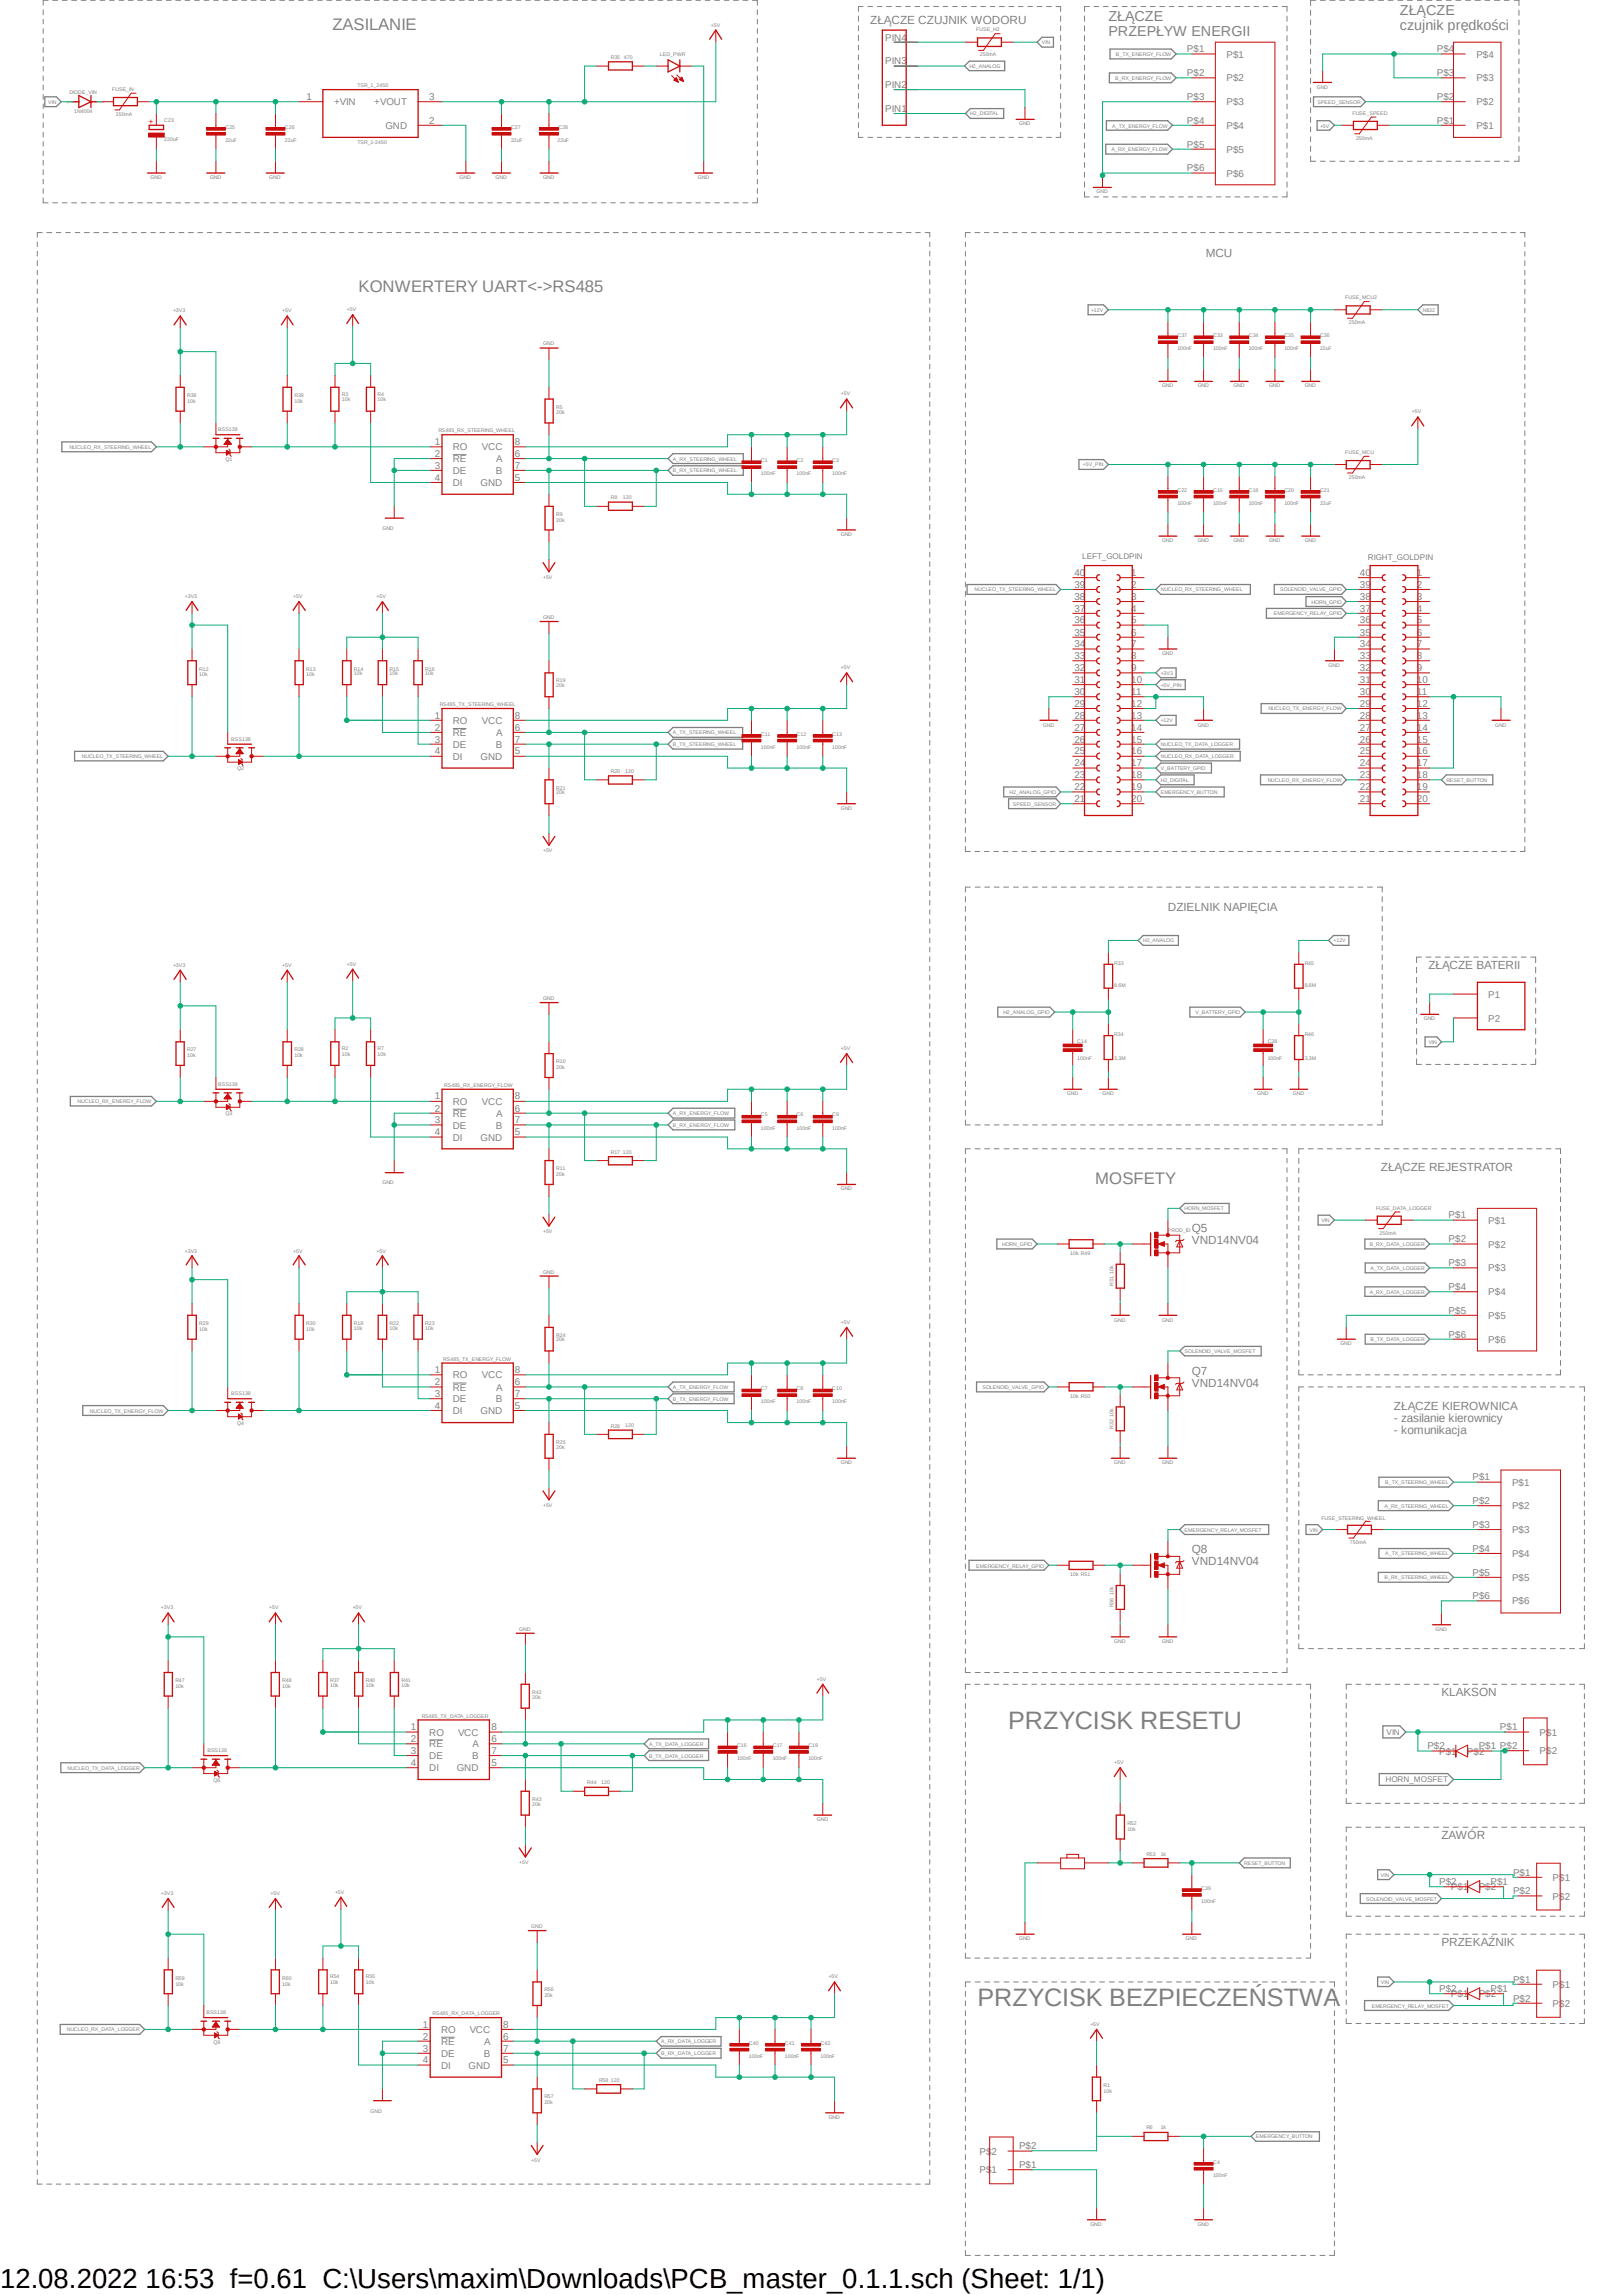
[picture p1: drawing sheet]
<svg xmlns="http://www.w3.org/2000/svg" width="210mm" height="297mm" viewBox="0 0 210 297" stroke-linecap="round" stroke-linejoin="round" font-family="sans-serif">
<defs><g id="words">
<text font-size="3.6" x="0" y="296">12.08.2022 16:53 f=0.61 C:\Users\maxim\Downloads\PCB_master_0.1.1.sch (Sheet: 1/1)</text>
<g font-size="3.3" fill="#808080">
<text x="130.5" y="223.8">PRZYCISK RESETU</text>
<text x="126.5" y="259.5">PRZYCISK BEZPIECZEŃSTWA</text>
</g>
<g font-size="2.2" fill="#808080">
<text x="43" y="3.9">ZASILANIE</text>
<text x="46.4" y="37.8">KONWERTERY UART&lt;-&gt;RS485</text>
<text x="141.7" y="153.3">MOSFETY</text>
</g>
<g font-size="1.9" fill="#808080">
<text x="143.4" y="2.7">ZŁĄCZE</text>
<text x="143.4" y="4.7">PRZEPŁYW ENERGII</text>
<text x="181.1" y="1.9">ZŁĄCZE</text>
<text x="181.1" y="3.9">czujnik prędkości</text>
</g>
<g font-size="1.5" fill="#808080">
<text x="112.6" y="3.1">ZŁĄCZE CZUJNIK WODORU</text>
<text x="156" y="33.3">MCU</text>
<text x="151.1" y="117.9">DZIELNIK NAPIĘCIA</text>
<text x="184.8" y="125.4">ZŁĄCZE BATERII</text>
<text x="178.7" y="151.6">ZŁĄCZE REJESTRATOR</text>
<text x="154.2" y="161">VND14NV04</text>
<text x="154.2" y="159.5">Q5</text>
<text x="154.2" y="179.5">VND14NV04</text>
<text x="154.2" y="177.9">Q7</text>
<text x="180.4" y="182.4">ZŁĄCZE KIEROWNICA</text>
<text x="180.4" y="184">- zasilanie kierownicy</text>
<text x="180.4" y="185.6">- komunikacja</text>
<text x="154.2" y="202.6">VND14NV04</text>
<text x="154.2" y="201">Q8</text>
<text x="186.5" y="219.5">KLAKSON</text>
<text x="186.5" y="238">ZAWÓR</text>
<text x="186.5" y="251.8">PRZEKAŹNIK</text>
</g>
<g font-size="1.3" fill="#808080">
<text x="114.6" y="5.2">PIN4</text>
<text x="114.6" y="11.4">PIN2</text>
<text x="114.6" y="8.3">PIN3</text>
<text x="153.6" y="6.8">P$1</text>
<text x="153.6" y="9.9">P$2</text>
<text x="158.7" y="7.5">P$1</text>
<text x="158.7" y="10.5">P$2</text>
<text x="185.9" y="9.9">P$3</text>
<text x="185.9" y="6.8">P$4</text>
<text x="191.1" y="10.5">P$3</text>
<text x="191.1" y="7.5">P$4</text>
<text x="39.7" y="13">1</text>
<text x="43.2" y="13.6">+VIN</text>
<text x="48.4" y="13.6">+VOUT</text>
<text x="49.9" y="16.7">GND</text>
<text x="55.5" y="13">3</text>
<text x="55.5" y="16">2</text>
<text x="114.6" y="14.5">PIN1</text>
<text x="153.6" y="13">P$3</text>
<text x="153.6" y="16">P$4</text>
<text x="158.7" y="13.6">P$3</text>
<text x="158.7" y="16.7">P$4</text>
<text x="185.9" y="16">P$1</text>
<text x="185.9" y="13">P$2</text>
<text x="191.1" y="16.7">P$1</text>
<text x="191.1" y="13.6">P$2</text>
<text x="153.6" y="19.1">P$5</text>
<text x="153.6" y="22.2">P$6</text>
<text x="158.7" y="19.8">P$5</text>
<text x="158.7" y="22.9">P$6</text>
<text x="56.3" y="57.6">1</text>
<text x="56.3" y="59.1">2</text>
<text x="58.6" y="58.3">RO</text>
<text x="58.6" y="59.8">RE</text>
<text x="62.4" y="58.3">VCC</text>
<text x="64.2" y="59.8">A</text>
<text x="66.6" y="57.6">8</text>
<text x="66.6" y="59.1">6</text>
<text x="56.3" y="60.7">3</text>
<text x="56.3" y="62.2">4</text>
<text x="58.6" y="61.3">DE</text>
<text x="58.6" y="62.9">DI</text>
<text x="62.2" y="62.9">GND</text>
<text x="64.2" y="61.4">B</text>
<text x="66.6" y="62.2">5</text>
<text x="66.6" y="60.7">7</text>
<text x="139" y="74.5">40</text>
<text x="139" y="76.1">39</text>
<text x="139" y="77.6">38</text>
<text x="146.4" y="74.5">1</text>
<text x="146.4" y="76.1">2</text>
<text x="146.4" y="77.6">3</text>
<text x="176" y="74.5">40</text>
<text x="176" y="76.1">39</text>
<text x="176" y="77.6">38</text>
<text x="183.3" y="74.5">1</text>
<text x="183.3" y="76.1">2</text>
<text x="183.3" y="77.6">3</text>
<text x="139" y="79.2">37</text>
<text x="139" y="80.7">36</text>
<text x="139" y="82.3">35</text>
<text x="139" y="83.8">34</text>
<text x="146.4" y="79.2">4</text>
<text x="146.4" y="80.7">5</text>
<text x="146.4" y="82.3">6</text>
<text x="146.4" y="83.8">7</text>
<text x="176" y="79.2">37</text>
<text x="176" y="80.7">36</text>
<text x="176" y="82.3">35</text>
<text x="176" y="83.8">34</text>
<text x="183.3" y="79.2">4</text>
<text x="183.3" y="80.7">5</text>
<text x="183.3" y="82.3">6</text>
<text x="183.3" y="83.8">7</text>
<text x="139" y="85.3">33</text>
<text x="139" y="86.9">32</text>
<text x="139" y="88.4">31</text>
<text x="139" y="90">30</text>
<text x="146.4" y="85.3">8</text>
<text x="146.4" y="86.9">9</text>
<text x="146.4" y="88.4">10</text>
<text x="146.4" y="90">11</text>
<text x="176" y="85.3">33</text>
<text x="176" y="86.9">32</text>
<text x="176" y="88.4">31</text>
<text x="176" y="90">30</text>
<text x="183.3" y="85.3">8</text>
<text x="183.3" y="86.9">9</text>
<text x="183.3" y="88.4">10</text>
<text x="183.3" y="90">11</text>
<text x="56.3" y="93">1</text>
<text x="56.3" y="94.6">2</text>
<text x="58.6" y="93.7">RO</text>
<text x="58.6" y="95.3">RE</text>
<text x="62.4" y="93.7">VCC</text>
<text x="64.2" y="95.3">A</text>
<text x="66.6" y="93">8</text>
<text x="66.6" y="94.6">6</text>
<text x="139" y="91.5">29</text>
<text x="139" y="93">28</text>
<text x="139" y="94.6">27</text>
<text x="146.4" y="91.5">12</text>
<text x="146.4" y="93">13</text>
<text x="146.4" y="94.6">14</text>
<text x="176" y="91.5">29</text>
<text x="176" y="93">28</text>
<text x="176" y="94.6">27</text>
<text x="183.3" y="91.5">12</text>
<text x="183.3" y="93">13</text>
<text x="183.3" y="94.6">14</text>
<text x="56.3" y="96.1">3</text>
<text x="56.3" y="97.6">4</text>
<text x="58.6" y="96.8">DE</text>
<text x="58.6" y="98.3">DI</text>
<text x="62.2" y="98.3">GND</text>
<text x="64.2" y="96.8">B</text>
<text x="66.6" y="97.6">5</text>
<text x="66.6" y="96.1">7</text>
<text x="139" y="96.1">26</text>
<text x="139" y="97.6">25</text>
<text x="139" y="99.2">24</text>
<text x="139" y="100.7">23</text>
<text x="146.4" y="96.1">15</text>
<text x="146.4" y="97.6">16</text>
<text x="146.4" y="99.2">17</text>
<text x="146.4" y="100.7">18</text>
<text x="176" y="96.1">26</text>
<text x="176" y="97.6">25</text>
<text x="176" y="99.2">24</text>
<text x="176" y="100.7">23</text>
<text x="183.3" y="96.1">15</text>
<text x="183.3" y="97.6">16</text>
<text x="183.3" y="99.2">17</text>
<text x="183.3" y="100.7">18</text>
<text x="139" y="102.3">22</text>
<text x="139" y="103.8">21</text>
<text x="146.4" y="102.3">19</text>
<text x="146.4" y="103.8">20</text>
<text x="176" y="102.3">22</text>
<text x="176" y="103.8">21</text>
<text x="183.3" y="102.3">19</text>
<text x="183.3" y="103.8">20</text>
<text x="192.6" y="129.1">P1</text>
<text x="192.6" y="132.2">P2</text>
<text x="56.3" y="142.3">1</text>
<text x="56.3" y="143.8">2</text>
<text x="58.6" y="143">RO</text>
<text x="62.4" y="143">VCC</text>
<text x="66.6" y="142.3">8</text>
<text x="66.6" y="143.8">6</text>
<text x="56.3" y="145.4">3</text>
<text x="56.3" y="146.9">4</text>
<text x="58.6" y="144.5">RE</text>
<text x="58.6" y="146.1">DE</text>
<text x="58.6" y="147.6">DI</text>
<text x="62.2" y="147.6">GND</text>
<text x="64.2" y="146.1">B</text>
<text x="64.2" y="144.5">A</text>
<text x="66.6" y="146.9">5</text>
<text x="66.6" y="145.4">7</text>
<text x="187.5" y="157.7">P$1</text>
<text x="187.5" y="160.8">P$2</text>
<text x="192.6" y="158.4">P$1</text>
<text x="192.6" y="161.5">P$2</text>
<text x="187.5" y="163.9">P$3</text>
<text x="187.5" y="167">P$4</text>
<text x="192.6" y="164.5">P$3</text>
<text x="192.6" y="167.6">P$4</text>
<text x="187.5" y="170">P$5</text>
<text x="187.5" y="173.1">P$6</text>
<text x="192.6" y="170.7">P$5</text>
<text x="192.6" y="173.8">P$6</text>
<text x="56.3" y="177.7">1</text>
<text x="56.3" y="179.3">2</text>
<text x="58.6" y="178.4">RO</text>
<text x="58.6" y="180">RE</text>
<text x="62.4" y="178.4">VCC</text>
<text x="64.2" y="180">A</text>
<text x="66.6" y="177.7">8</text>
<text x="66.6" y="179.3">6</text>
<text x="56.3" y="180.8">3</text>
<text x="56.3" y="182.3">4</text>
<text x="58.6" y="181.5">DE</text>
<text x="58.6" y="183">DI</text>
<text x="62.2" y="183">GND</text>
<text x="64.2" y="181.5">B</text>
<text x="66.6" y="182.3">5</text>
<text x="66.6" y="180.8">7</text>
<text x="190.5" y="191.6">P$1</text>
<text x="190.5" y="194.6">P$2</text>
<text x="190.5" y="197.7">P$3</text>
<text x="195.7" y="192.3">P$1</text>
<text x="195.7" y="195.3">P$2</text>
<text x="190.5" y="200.8">P$4</text>
<text x="190.5" y="203.9">P$5</text>
<text x="195.7" y="198.4">P$3</text>
<text x="195.7" y="201.5">P$4</text>
<text x="190.5" y="207">P$6</text>
<text x="195.7" y="204.6">P$5</text>
<text x="195.7" y="207.6">P$6</text>
<text x="53.2" y="223.9">1</text>
<text x="53.2" y="225.5">2</text>
<text x="53.2" y="227">3</text>
<text x="55.5" y="224.6">RO</text>
<text x="55.5" y="226.1">RE</text>
<text x="55.5" y="227.7">DE</text>
<text x="59.3" y="224.6">VCC</text>
<text x="61.1" y="227.7">B</text>
<text x="61.1" y="226.1">A</text>
<text x="63.6" y="223.9">8</text>
<text x="63.6" y="225.5">6</text>
<text x="63.6" y="227">7</text>
<text x="184.7" y="226.4">P$2</text>
<text x="186.2" y="227.1">P$1</text>
<text x="189.8" y="227.1">P$2</text>
<text x="191.3" y="226.4">P$1 P$2</text>
<text x="194.1" y="223.9">P$1</text>
<text x="199.2" y="224.6">P$1</text>
<text x="199.2" y="227">P$2</text>
<text x="53.2" y="228.6">4</text>
<text x="55.5" y="229.2">DI</text>
<text x="59.1" y="229.2">GND</text>
<text x="63.6" y="228.6">5</text>
<text x="186.2" y="243.9">P$2</text>
<text x="187.7" y="244.6">P$1</text>
<text x="191.3" y="244.6">P$2</text>
<text x="192.9" y="243.9">P$1</text>
<text x="195.8" y="242.7">P$1</text>
<text x="195.8" y="245.2">P$2</text>
<text x="200.9" y="243.4">P$1</text>
<text x="200.9" y="245.8">P$2</text>
<text x="186.2" y="257.8">P$2</text>
<text x="192.9" y="257.8">P$1</text>
<text x="195.8" y="256.6">P$1</text>
<text x="200.9" y="257.3">P$1</text>
<text x="54.7" y="262.4">1</text>
<text x="54.7" y="263.9">2</text>
<text x="57.1" y="263.1">RO</text>
<text x="60.8" y="263.1">VCC</text>
<text x="65.1" y="262.4">8</text>
<text x="65.1" y="263.9">6</text>
<text x="187.7" y="258.5">P$1</text>
<text x="191.3" y="258.5">P$2</text>
<text x="195.8" y="259">P$2</text>
<text x="200.9" y="259.7">P$2</text>
<text x="54.7" y="265.5">3</text>
<text x="54.7" y="267">4</text>
<text x="57.1" y="264.6">RE</text>
<text x="57.1" y="266.2">DE</text>
<text x="57.1" y="267.7">DI</text>
<text x="60.6" y="267.7">GND</text>
<text x="62.6" y="266.2">B</text>
<text x="62.7" y="264.7">A</text>
<text x="65.1" y="267">5</text>
<text x="65.1" y="265.5">7</text>
<text x="126.7" y="281.3">P$1</text>
<text x="126.7" y="278.8">P$2</text>
<text x="131.9" y="280.6">P$1</text>
<text x="131.9" y="278.2">P$2</text>
</g>
<text font-size="1.1" fill="#c90d0c" x="19.9" y="16" transform="rotate(-90 19.9 16)">+</text>
<g font-size="1.1" fill="#808080">
<text x="140" y="72.3">LEFT_GOLDPIN</text>
<text x="177" y="72.4">RIGHT_GOLDPIN</text>
<text x="179.4" y="224.5">VIN</text>
<text x="179.3" y="230.7">HORN_MOSFET</text>
</g>
<g font-size=".7" fill="#808080">
<text x="92" y="3.5">+5V</text>
<text x="126.3" y="4.1">FUSE_H2</text>
<text x="134.8" y="5.7">VIN</text>
<text x="14.5" y="11.8">FUSE_IN</text>
<text x="46.3" y="11.3">TSR_1_2450</text>
<text x="79" y="7.6">R35</text>
<text x="80.7" y="7.6">470</text>
<text x="85.4" y="7.3">LED_PWR</text>
<text x="125.4" y="8.8">H2_ANALOG</text>
<text x="126.8" y="7.3">250mA</text>
<text x="144.3" y="10.3">B_RX_ENERGY_FLOW</text>
<text x="144.4" y="7.2">B_TX_ENERGY_FLOW</text>
<text x="170.4" y="11.5">GND</text>
<text x="6.2" y="13.4">VIN</text>
<text x="9" y="12.1">DIODE_VIN</text>
<text x="9.6" y="14.6">1N4004</text>
<text x="15" y="15">250mA</text>
<text x="21.3" y="15.8">C23</text>
<text x="29.2" y="16.7">C25</text>
<text x="36.9" y="16.7">C26</text>
<text x="66.1" y="16.7">C27</text>
<text x="72.3" y="16.7">C28</text>
<text x="125.6" y="14.9">H2_DIGITAL</text>
<text x="131.9" y="16.2">GND</text>
<text x="143.9" y="16.5">A_TX_ENERGY_FLOW</text>
<text x="170.5" y="13.4">SPEED_SENSOR</text>
<text x="170.8" y="16.5">+5V</text>
<text x="175" y="14.9">FUSE_SPEED</text>
<text x="19.5" y="23.2">GND</text>
<text x="21.3" y="18.2">220uF</text>
<text x="27.2" y="23.2">GND</text>
<text x="29.2" y="18.4">22uF</text>
<text x="34.8" y="23.2">GND</text>
<text x="36.9" y="18.4">22uF</text>
<text x="46.3" y="18.6">TSR_1-2450</text>
<text x="59.5" y="23.2">GND</text>
<text x="64.1" y="23.2">GND</text>
<text x="66.1" y="18.4">22uF</text>
<text x="70.3" y="23.2">GND</text>
<text x="72.1" y="18.4">22uF</text>
<text x="90.3" y="23.2">GND</text>
<text x="143.8" y="19.6">A_RX_ENERGY_FLOW</text>
<text x="175.5" y="18.1">250mA</text>
<text x="141.9" y="25">GND</text>
<text x="22.4" y="40.4">+3V3</text>
<text x="36.5" y="40.4">+5V</text>
<text x="44.9" y="40.3">+5V</text>
<text x="141.2" y="40.4">+12V</text>
<text x="174.1" y="38.7">FUSE_MCU2</text>
<text x="174.5" y="42">250mA</text>
<text x="184.1" y="40.3">N$32</text>
<text x="70.3" y="44.7">GND</text>
<text x="152.4" y="45.3">100nF</text>
<text x="152.4" y="43.6">C37</text>
<text x="157" y="45.3">100nF</text>
<text x="157" y="43.6">C33</text>
<text x="161.6" y="45.3">100nF</text>
<text x="161.6" y="43.6">C34</text>
<text x="166.2" y="43.6">C35</text>
<text x="166.2" y="45.3">100nF</text>
<text x="170.8" y="45.3">22uF</text>
<text x="170.8" y="43.6">C36</text>
<text x="24.2" y="52.1">10k</text>
<text x="24.2" y="51.4">R38</text>
<text x="38.1" y="52.1">10k</text>
<text x="38.1" y="51.4">R39</text>
<text x="44.2" y="51.9">10k</text>
<text x="44.2" y="51.2">R3</text>
<text x="48.9" y="51.2">R4</text>
<text x="48.9" y="51.9">10k</text>
<text x="72" y="53.6">20k</text>
<text x="72" y="52.9">R5</text>
<text x="108.8" y="51.2">+5V</text>
<text x="150.4" y="50.1">GND</text>
<text x="155" y="50.1">GND</text>
<text x="159.6" y="50.1">GND</text>
<text x="164.2" y="50.1">GND</text>
<text x="168.8" y="50.1">GND</text>
<text x="182.7" y="53.5">+5V</text>
<text x="9" y="58.1">NUCLEO_RX_STEERING_WHEEL</text>
<text x="28.2" y="55.8">BSS138</text>
<text x="29.2" y="59.6">Q1</text>
<text x="56.7" y="56">RS485_RX_STEERING_WHEEL</text>
<text x="87.1" y="59.6">A_RX_STEERING_WHEEL</text>
<text x="98.5" y="59.8">C1</text>
<text x="103.1" y="59.8">C2</text>
<text x="107.7" y="59.8">C3</text>
<text x="174.1" y="58.8">FUSE_MCU</text>
<text x="79" y="64.6">R8</text>
<text x="80.6" y="64.6">120</text>
<text x="87.1" y="61.1">B_RX_STEERING_WHEEL</text>
<text x="98.5" y="61.5">100nF</text>
<text x="103.1" y="61.5">100nF</text>
<text x="107.7" y="61.5">100nF</text>
<text x="140.1" y="60.4">+5V_PIN</text>
<text x="152.4" y="65.3">100nF</text>
<text x="152.4" y="63.6">C22</text>
<text x="157" y="65.3">100nF</text>
<text x="157" y="63.6">C15</text>
<text x="161.6" y="65.3">100nF</text>
<text x="161.6" y="63.6">C18</text>
<text x="166.2" y="63.6">C20</text>
<text x="166.2" y="65.3">100nF</text>
<text x="170.8" y="65.3">22uF</text>
<text x="170.8" y="63.6">C21</text>
<text x="174.5" y="62">250mA</text>
<text x="49.5" y="68.6">GND</text>
<text x="72" y="67.5">20k</text>
<text x="72" y="66.8">R9</text>
<text x="108.8" y="69.4">GND</text>
<text x="150.4" y="70.1">GND</text>
<text x="155" y="70.1">GND</text>
<text x="159.6" y="70.1">GND</text>
<text x="164.2" y="70.1">GND</text>
<text x="168.8" y="70.1">GND</text>
<text x="23.9" y="77.4">+3V3</text>
<text x="37.9" y="77.4">+5V</text>
<text x="48.7" y="77.4">+5V</text>
<text x="70.3" y="74.9">+5V</text>
<text x="126.1" y="76.5">NUCLEO_TX_STEERING_WHEEL</text>
<text x="150.2" y="76.5">NUCLEO_RX_STEERING_WHEEL</text>
<text x="165.7" y="76.5">SOLENOID_VALVE_GPIO</text>
<text x="70.3" y="80.1">GND</text>
<text x="164.8" y="79.6">EMERGENCY_RELAY_GPIO</text>
<text x="169.7" y="78.1">HORN_GPIO</text>
<text x="25.8" y="87.5">10k</text>
<text x="25.8" y="86.8">R12</text>
<text x="39.6" y="87.5">10k</text>
<text x="39.6" y="86.8">R13</text>
<text x="45.8" y="87.4">10k</text>
<text x="45.8" y="86.8">R14</text>
<text x="50.4" y="87.4">10k</text>
<text x="50.4" y="86.8">R15</text>
<text x="55" y="87.4">10k</text>
<text x="55" y="86.8">R16</text>
<text x="72" y="88.9">20k</text>
<text x="72" y="88.3">R19</text>
<text x="108.8" y="86.6">+5V</text>
<text x="150.2" y="87.3">+3V3</text>
<text x="150.2" y="88.9">+5V_PIN</text>
<text x="150.4" y="84.8">GND</text>
<text x="171.9" y="86.3">GND</text>
<text x="29.9" y="95.8">BSS138</text>
<text x="56.9" y="91.4">RS485_TX_STEERING_WHEEL</text>
<text x="87.1" y="95">A_TX_STEERING_WHEEL</text>
<text x="98.5" y="95.2">C11</text>
<text x="103.1" y="95.2">C12</text>
<text x="107.7" y="95.2">C13</text>
<text x="135" y="94">GND</text>
<text x="150.2" y="93.5">+12V</text>
<text x="155" y="94">GND</text>
<text x="164.1" y="91.9">NUCLEO_TX_ENERGY_FLOW</text>
<text x="193.5" y="94">GND</text>
<text x="10.6" y="98.1">NUCLEO_TX_STEERING_WHEEL</text>
<text x="30.7" y="99.7">Q2</text>
<text x="79" y="100">R20</text>
<text x="80.9" y="100">120</text>
<text x="87.1" y="96.6">B_TX_STEERING_WHEEL</text>
<text x="98.5" y="96.9">100nF</text>
<text x="103.1" y="96.9">100nF</text>
<text x="107.7" y="96.9">100nF</text>
<text x="150.2" y="96.6">NUCLEO_TX_DATA_LOGGER</text>
<text x="150.2" y="101.2">H2_DIGITAL</text>
<text x="150.2" y="99.7">V_BATTERY_GPIO</text>
<text x="150.2" y="98.1">NUCLEO_RX_DATA_LOGGER</text>
<text x="164" y="101.2">NUCLEO_RX_ENERGY_FLOW</text>
<text x="187.2" y="101.2">RESET_BUTTON</text>
<text x="72" y="102.8">20k</text>
<text x="72" y="102.2">R21</text>
<text x="108.8" y="104.8">GND</text>
<text x="130.6" y="102.7">H2_ANALOG_GPIO</text>
<text x="131.1" y="104.3">SPEED_SENSOR</text>
<text x="150.2" y="102.7">EMERGENCY_BUTTON</text>
<text x="70.3" y="110.3">+5V</text>
<text x="22.4" y="125.1">+3V3</text>
<text x="36.5" y="125.1">+5V</text>
<text x="44.9" y="125">+5V</text>
<text x="144.2" y="124.8">R33</text>
<text x="147.9" y="122">H2_ANALOG</text>
<text x="168.8" y="124.8">R45</text>
<text x="172.6" y="122">+12V</text>
<text x="70.3" y="129.4">GND</text>
<text x="129.8" y="131.2">H2_ANALOG_GPIO</text>
<text x="144.2" y="127.7">8,6M</text>
<text x="154.7" y="131.2">V_BATTERY_GPIO</text>
<text x="168.8" y="127.7">8,6M</text>
<text x="24.2" y="136.8">10k</text>
<text x="24.2" y="136.1">R27</text>
<text x="38.1" y="136.8">10k</text>
<text x="38.1" y="136.1">R28</text>
<text x="44.2" y="136.7">10k</text>
<text x="44.2" y="135.9">R2</text>
<text x="48.9" y="135.9">R7</text>
<text x="48.9" y="136.7">10k</text>
<text x="72" y="137.6">R10</text>
<text x="108.8" y="135.9">+5V</text>
<text x="139.4" y="137.2">100nF</text>
<text x="139.4" y="135">C14</text>
<text x="144.2" y="137.1">3,3M</text>
<text x="144.2" y="134.1">R34</text>
<text x="164" y="137.2">100nF</text>
<text x="164" y="135">C38</text>
<text x="168.8" y="137.1">3,3M</text>
<text x="168.8" y="134.1">R46</text>
<text x="184.2" y="132">GND</text>
<text x="184.9" y="135.1">VIN</text>
<text x="10" y="142.8">NUCLEO_RX_ENERGY_FLOW</text>
<text x="28.2" y="140.5">BSS138</text>
<text x="57.5" y="140.7">RS485_RX_ENERGY_FLOW</text>
<text x="72" y="138.3">20k</text>
<text x="138" y="141.7">GND</text>
<text x="142.7" y="141.7">GND</text>
<text x="162.7" y="141.7">GND</text>
<text x="167.3" y="141.7">GND</text>
<text x="29.2" y="144.4">Q3</text>
<text x="79" y="149.3">R17</text>
<text x="80.6" y="149.3">120</text>
<text x="87.1" y="144.3">A_RX_ENERGY_FLOW</text>
<text x="87.1" y="145.8">B_RX_ENERGY_FLOW</text>
<text x="98.5" y="146.2">100nF</text>
<text x="98.5" y="144.5">C5</text>
<text x="103.1" y="144.5">C6</text>
<text x="103.1" y="146.2">100nF</text>
<text x="107.7" y="146.2">100nF</text>
<text x="107.7" y="144.5">C9</text>
<text x="49.5" y="153.3">GND</text>
<text x="72" y="152.2">20k</text>
<text x="72" y="151.5">R11</text>
<text x="108.8" y="154.1">GND</text>
<text x="70.3" y="159.6">+5V</text>
<text x="129.7" y="161.2">HORN_GPIO</text>
<text x="151.1" y="159.5">PROD_ID</text>
<text x="153.3" y="156.6">HORN_MOSFET</text>
<text x="171" y="158.2">VIN</text>
<text x="177.2" y="161.2">B_RX_DATA_LOGGER</text>
<text x="178.1" y="156.5">FUSE_DATA_LOGGER</text>
<text x="178.5" y="159.8">250mA</text>
<text x="23.9" y="162.1">+3V3</text>
<text x="37.9" y="162.1">+5V</text>
<text x="48.7" y="162.1">+5V</text>
<text x="70.3" y="164.8">GND</text>
<text x="138.5" y="162.4">10k R49</text>
<text x="144.1" y="166.4" transform="rotate(-90 144.1 166.4)">R31</text>
<text x="144.1" y="164.9" transform="rotate(-90 144.1 164.9)">10k</text>
<text x="177.2" y="167.4">A_RX_DATA_LOGGER</text>
<text x="177.3" y="164.3">A_TX_DATA_LOGGER</text>
<text x="25.8" y="172.3">10k</text>
<text x="25.8" y="171.5">R29</text>
<text x="39.6" y="172.3">10k</text>
<text x="39.6" y="171.5">R30</text>
<text x="45.8" y="172.1">10k</text>
<text x="45.8" y="171.5">R18</text>
<text x="50.4" y="172.1">10k</text>
<text x="50.4" y="171.5">R22</text>
<text x="55" y="172.1">10k</text>
<text x="55" y="171.5">R23</text>
<text x="72" y="173.6">20k</text>
<text x="72" y="173">R24</text>
<text x="108.8" y="171.3">+5V</text>
<text x="144.2" y="171">GND</text>
<text x="150.4" y="171">GND</text>
<text x="177.3" y="173.6">B_TX_DATA_LOGGER</text>
<text x="57.4" y="176.1">RS485_TX_ENERGY_FLOW</text>
<text x="87.1" y="179.7">A_TX_ENERGY_FLOW</text>
<text x="98.5" y="179.9">C7</text>
<text x="103.1" y="179.9">C8</text>
<text x="107.7" y="179.9">C10</text>
<text x="127.1" y="179.7">SOLENOID_VALVE_GPIO</text>
<text x="153.3" y="175.1">SOLENOID_VALVE_MOSFET</text>
<text x="173.4" y="174.1">GND</text>
<text x="11.6" y="182.8">NUCLEO_TX_ENERGY_FLOW</text>
<text x="29.9" y="180.6">BSS138</text>
<text x="30.7" y="184.4">Q4</text>
<text x="79" y="184.7">R26</text>
<text x="80.9" y="184.7">120</text>
<text x="87.1" y="181.3">B_TX_ENERGY_FLOW</text>
<text x="98.5" y="181.6">100nF</text>
<text x="103.1" y="181.6">100nF</text>
<text x="107.7" y="181.6">100nF</text>
<text x="138.5" y="180.9">10k R50</text>
<text x="144.1" y="184.9" transform="rotate(-90 144.1 184.9)">R32</text>
<text x="144.1" y="183.4" transform="rotate(-90 144.1 183.4)">10k</text>
<text x="72" y="187.5">20k</text>
<text x="72" y="186.9">R25</text>
<text x="108.8" y="189.5">GND</text>
<text x="144.2" y="189.5">GND</text>
<text x="150.4" y="189.5">GND</text>
<text x="70.3" y="195">+5V</text>
<text x="171" y="196.7">FUSE_STEERING_WHEEL</text>
<text x="179.2" y="195.2">A_RX_STEERING_WHEEL</text>
<text x="179.2" y="192.1">B_TX_STEERING_WHEEL</text>
<text x="126.3" y="202.9">EMERGENCY_RELAY_GPIO</text>
<text x="153.3" y="198.2">EMERGENCY_RELAY_MOSFET</text>
<text x="169.5" y="198.2">VIN</text>
<text x="174.7" y="199.8">750mA</text>
<text x="179.2" y="201.3">A_TX_STEERING_WHEEL</text>
<text x="20.8" y="208.3">+3V3</text>
<text x="34.8" y="208.3">+5V</text>
<text x="45.6" y="208.3">+5V</text>
<text x="138.5" y="204">10k R51</text>
<text x="144.1" y="208" transform="rotate(-90 144.1 208)">R36</text>
<text x="144.1" y="206.4" transform="rotate(-90 144.1 206.4)">10k</text>
<text x="179.2" y="204.4">B_RX_STEERING_WHEEL</text>
<text x="67.2" y="211">GND</text>
<text x="144.2" y="212.6">GND</text>
<text x="150.4" y="212.6">GND</text>
<text x="185.8" y="211">GND</text>
<text x="22.7" y="218.4">10k</text>
<text x="22.7" y="217.7">R47</text>
<text x="36.5" y="218.4">10k</text>
<text x="36.5" y="217.7">R48</text>
<text x="42.7" y="218.3">10k</text>
<text x="42.7" y="217.7">R37</text>
<text x="47.3" y="218.3">10k</text>
<text x="47.3" y="217.7">R40</text>
<text x="51.9" y="218.3">10k</text>
<text x="51.9" y="217.7">R41</text>
<text x="68.9" y="219.8">20k</text>
<text x="68.9" y="219.2">R42</text>
<text x="105.7" y="217.5">+5V</text>
<text x="26.8" y="226.7">BSS138</text>
<text x="54.6" y="222.3">RS485_TX_DATA_LOGGER</text>
<text x="84" y="227.5">B_TX_DATA_LOGGER</text>
<text x="84" y="225.9">A_TX_DATA_LOGGER</text>
<text x="95.4" y="227.8">100nF</text>
<text x="95.4" y="226.1">C16</text>
<text x="100" y="227.8">100nF</text>
<text x="100" y="226.1">C17</text>
<text x="104.6" y="226.1">C19</text>
<text x="104.6" y="227.8">100nF</text>
<text x="8.7" y="229">NUCLEO_TX_DATA_LOGGER</text>
<text x="27.6" y="230.6">Q6</text>
<text x="68.9" y="233.7">20k</text>
<text x="68.9" y="233.1">R43</text>
<text x="76" y="230.9">R44</text>
<text x="77.8" y="230.9">120</text>
<text x="144.2" y="228.3">+5V</text>
<text x="105.7" y="235.7">GND</text>
<text x="145.9" y="236.9">10k</text>
<text x="145.9" y="236.2">R52</text>
<text x="20.8" y="245.2">+3V3</text>
<text x="35" y="245.2">+5V</text>
<text x="43.3" y="245.1">+5V</text>
<text x="67.2" y="241.2">+5V</text>
<text x="148.3" y="240.2">R53</text>
<text x="150.2" y="240.2">1k</text>
<text x="155.4" y="244.6">C39</text>
<text x="161" y="241.3">RESET_BUTTON</text>
<text x="176.8" y="246">SOLENOID_VALVE_MOSFET</text>
<text x="178.7" y="242.9">VIN</text>
<text x="68.7" y="249.6">GND</text>
<text x="131.9" y="251.1">GND</text>
<text x="153.4" y="251.1">GND</text>
<text x="155.4" y="246.3">100nF</text>
<text x="22.7" y="257">10k</text>
<text x="22.7" y="256.2">R59</text>
<text x="36.5" y="257">10k</text>
<text x="36.5" y="256.2">R60</text>
<text x="42.7" y="256.8">10k</text>
<text x="42.7" y="256">R54</text>
<text x="47.3" y="256.8">10k</text>
<text x="47.3" y="256">R55</text>
<text x="70.4" y="257.7">R56</text>
<text x="107.2" y="256">+5V</text>
<text x="178.7" y="256.8">VIN</text>
<text x="8.6" y="262.9">NUCLEO_RX_DATA_LOGGER</text>
<text x="26.7" y="260.6">BSS138</text>
<text x="56" y="260.8">RS485_RX_DATA_LOGGER</text>
<text x="70.4" y="258.5">20k</text>
<text x="141.1" y="262.2">+5V</text>
<text x="177.5" y="259.8">EMERGENCY_RELAY_MOSFET</text>
<text x="27.6" y="264.5">Q9</text>
<text x="77.5" y="269.5">R58</text>
<text x="79" y="269.4">120</text>
<text x="85.6" y="264.4">A_RX_DATA_LOGGER</text>
<text x="85.6" y="266">B_RX_DATA_LOGGER</text>
<text x="96.9" y="266.3">100nF</text>
<text x="96.9" y="264.6">C40</text>
<text x="101.6" y="266.3">100nF</text>
<text x="101.6" y="264.6">C41</text>
<text x="106.2" y="266.3">100nF</text>
<text x="106.2" y="264.6">C42</text>
<text x="48" y="273.4">GND</text>
<text x="70.4" y="272.3">20k</text>
<text x="70.4" y="271.6">R57</text>
<text x="107.2" y="274.2">GND</text>
<text x="142.8" y="270.8">10k</text>
<text x="142.8" y="270">R1</text>
<text x="148.3" y="275.6">R6</text>
<text x="150.2" y="275.6">1k</text>
<text x="68.7" y="279.7">+5V</text>
<text x="157" y="281.7">100nF</text>
<text x="157" y="280">C4</text>
<text x="162.5" y="276.7">EMERGENCY_BUTTON</text>
<text x="141.1" y="288">GND</text>
<text x="155" y="288">GND</text>
</g>
<g font-size=".3" fill="#808080">
<text x="8.5" y="13.3">SpiceOrder 1</text>
<text x="11.6" y="13.3">SpiceOrder 2</text>
</g>
</g></defs>
<path d="M4.7 0l200.4 292M205.1 0l-200.4 292" fill="none" stroke="#fff" stroke-width=".13"/>
<g fill="none" stroke="#808080" stroke-width=".13">
<path d="M5.6 1.3v.6M5.6 2.5v.6M5.6 3.7v.6M5.6 5v.5M5.6 6.1v.7M5.6 7.4v.6M5.6 8.6v.6M5.6 9.8v.6M5.6 11v.6M5.6 12.2v.7M5.6 13.5v.6M5.6 14.7v.6"/>
<path d="M5.6 15.9v.6M5.6 17.1v.6M5.6 18.3v.6M5.6 19.6v.6M6.2 0h-.6v.7M6.8 0h.7M8 0h.7M9.3 0h.6M10.5 0h.6M11.7 0h.6M13 0h.5M14.2 0h.6"/>
<path d="M15.4 0h.6M16.6 0h.6M17.8 0h.7M19 0h.7M20.3 0h.6M21.5 0h.6M22.7 0h.7M24 0h.6M25.2 0h.6M26.4 0h.6M27.6 0h.6M28.9 0h.6"/>
<path d="M30.1 0h.6M31.3 0h.6M32.5 0h.6M33.7 0h.7M35 0h.6M36.2 0h.6M37.4 0h.6M38.7 0h.5M39.9 0h.6M41.1 0h.6M42.3 0h.6M43.5 0h.7"/>
<path d="M44.7 0h.7M46 0h.6M47.2 0h.6M48.4 0h.7M49.7 0h.6M50.9 0h.6M52.1 0h.6M53.3 0h.6M54.6 0h.6M55.8 0h.6M57 0h.6M58.2 0h.6"/>
<path d="M59.4 0h.7M60.7 0h.6M61.9 0h.6M63.1 0h.6M64.3 0h.6M65.6 0h.6M66.8 0h.6M68 0h.6M69.2 0h.6M70.4 0h.7M71.7 0h.6M72.9 0h.6"/>
<path d="M74.1 0h.7M75.4 0h.6M76.6 0h.6M77.8 0h.6M79 0h.6M80.3 0h.6M81.4 0h.7M82.7 0h.6M83.9 0h.6M85.1 0h.7M86.4 0h.6M87.6 0h.6"/>
<path d="M88.8 0h.7M90 0h.6M91.3 0h.6M92.5 0h.6M93.7 0h.6M94.9 0h.6M96.1 0h.7M97.4 0h.6v.7M98 1.3v.6M98 2.5v.6M98 3.7v.6M98 5v.5"/>
<path d="M98 6.1v.7M98 7.4v.6M98 8.6v.6M98 9.8v.6M98 11v.6M98 12.2v.7M98 13.5v.6M98 14.7v.6M98 15.9v.6M98 17.1v.6M98 18.3v.6M98 19.6v.6"/>
<path d="M111.1 17.1v.7h.6M111.1 2.1v.7M111.1 3.3v.7M111.1 4.6v.6M111.1 5.8v.7M111.1 7.1v.6M111.1 8.3v.7M111.1 9.6v.6M111.1 10.9v.6M111.1 12.1v.6M111.1 13.4v.6M111.1 14.6v.7"/>
<path d="M111.1 15.9v.6M111.7 .8h-.6v.7M112.3 .8h.6M112.3 17.8h.6M113.5 .8h.6M113.5 17.8h.6M114.7 .8h.7M114.7 17.8h.7M116 .8h.6M116 17.8h.6M117.2 .8h.6M117.2 17.8h.6"/>
<path d="M118.4 .8h.6M118.4 17.8h.6M119.6 .8h.6M119.6 17.8h.6M120.8 .8h.7M120.8 17.8h.7M122 .8h.6M122 17.8h.6M123.3 .8h.6M123.3 17.8h.6M124.5 .8h.6M124.5 17.8h.6"/>
<path d="M125.7 .8h.6M125.7 17.8h.6M126.9 .8h.6M126.9 17.8h.6M128.1 .8h.6M128.1 17.8h.6M129.3 .8h.7M129.3 17.8h.7M130.6 .8h.6M130.6 17.8h.6M131.8 .8h.6M131.8 17.8h.6"/>
<path d="M133 .8h.6M133 17.8h.6M134.2 .8h.6M134.2 17.8h.6M135.4 .8h.7M135.4 17.8h.7M136.7 .8h.5v.7M137.2 2.1v.7M137.2 3.3v.7M137.2 4.6v.6M137.2 5.8v.7M137.2 7.1v.6"/>
<path d="M137.2 8.3v.7M137.2 9.6v.6M137.2 10.9v.6M137.2 12.1v.6M137.2 13.4v.6M137.2 14.6v.7M137.2 15.9v.6M137.2 17.1v.7h-.5M140.3 2.1v.7M140.3 3.3v.7M140.3 4.6v.7M140.3 5.9v.6"/>
<path d="M140.3 7.2v.6M140.3 8.4v.7M140.3 9.7v.6M140.3 10.9v.7M140.3 12.2v.7M140.3 13.5v.6M140.3 14.7v.7M140.3 16v.6M140.3 17.2v.7M140.3 18.5v.7M140.3 19.8v.6M141 .8h-.7v.7"/>
<path d="M141.6 .8h.6M142.8 .8h.6M144 .8h.6M145.2 .8h.6M146.4 .8h.6M147.7 .8h.6M148.8 .8h.7M150.1 .8h.6M151.3 .8h.6M152.5 .8h.6M153.8 .8h.5M154.9 .8h.7"/>
<path d="M156.2 .8h.6M157.4 .8h.6M158.6 .8h.6M159.8 .8h.6M161 .8h.7M162.3 .8h.6M163.5 .8h.6M164.7 .8h.6M165.9 .8h.6v.7M166.5 2.1v.7M166.5 3.3v.7M166.5 4.6v.7"/>
<path d="M166.5 5.9v.6M166.5 7.2v.6M166.5 8.4v.7M166.5 9.7v.6M166.5 10.9v.7M166.5 12.2v.7M166.5 13.5v.6M166.5 14.7v.7M166.5 16v.6M166.5 17.2v.7M166.5 18.5v.7M166.5 19.8v.6"/>
<path d="M169.6 1.3v.7M169.6 2.6v.6M169.6 3.9v.6M169.6 5.1v.7M169.6 6.3v.7M169.6 7.6v.7M169.6 8.9v.6M169.6 10.1v.7M169.6 11.4v.6M169.6 12.7v.6M169.6 13.9v.7M169.6 15.2v.6"/>
<path d="M169.6 16.4v.7M169.6 17.7v.6M169.6 18.9v.7M170.3 0h-.7v.7M170.9 0h.6M172.1 0h.7M173.4 0h.6M174.6 0h.7M175.9 0h.6M177.1 0h.7M178.4 0h.6M179.6 0h.7"/>
<path d="M180.9 0h.6M182.1 0h.7M183.4 0h.6M184.6 0h.7M185.9 0h.6M187.2 0h.6M188.4 0h.6M189.7 0h.6M190.9 0h.7M192.2 0h.6M193.4 0h.7M194.6 0h.7"/>
<path d="M195.9 0h.7v.7M196.6 1.3v.7M196.6 2.6v.6M196.6 3.9v.6M196.6 5.1v.7M196.6 6.3v.7M196.6 7.6v.7M196.6 8.9v.6M196.6 10.1v.7M196.6 11.4v.6M196.6 12.7v.6M196.6 13.9v.7"/>
<path d="M196.6 15.2v.6M196.6 16.4v.7M196.6 17.7v.6M196.6 18.9v.7M4.8 31.3v.6M4.8 32.5v.6M4.8 33.7v.7M4.8 35v.6M4.8 36.2v.6M4.8 37.4v.6M4.8 38.6v.6M4.8 39.8v.6"/>
<path d="M5.5 30.1h-.7v.6M5.6 20.7v.7M5.6 22v.6M5.6 23.2v.6M5.6 24.4v.6M5.6 25.6v.6h.6M6.1 30.1h.6M6.8 26.2h.7M7.3 30.1h.6M8 26.2h.7M8.5 30.1h.6M9.3 26.2h.6"/>
<path d="M9.7 30.1h.6M10.5 26.2h.6M10.9 30.1h.7M11.7 26.2h.6M12.1 30.1h.7M13 26.2h.5M13.4 30.1h.6M14.2 26.2h.6M14.6 30.1h.6M15.4 26.2h.6M15.8 30.1h.6M16.6 26.2h.6"/>
<path d="M17.1 30.1h.6M17.8 26.2h.7M18.3 30.1h.6M19 26.2h.7M19.5 30.1h.6M20.3 26.2h.6M20.7 30.1h.6M21.5 26.2h.6M21.9 30.1h.7M22.7 26.2h.7M23.2 30.1h.6M24 26.2h.6"/>
<path d="M24.4 30.1h.6M25.2 26.2h.6M25.6 30.1h.6M26.4 26.2h.6M26.8 30.1h.6M27.6 26.2h.6M28.1 30.1h.6M28.9 26.2h.6M29.3 30.1h.6M30.1 26.2h.6M30.5 30.1h.6M31.3 26.2h.6"/>
<path d="M31.7 30.1h.6M32.5 26.2h.6M32.9 30.1h.7M33.7 26.2h.7M34.2 30.1h.6M35 26.2h.6M35.4 30.1h.6M36.2 26.2h.6M36.6 30.1h.6M37.4 26.2h.6M37.8 30.1h.6M38.7 26.2h.5"/>
<path d="M39 30.1h.7M39.9 26.2h.6M40.3 30.1h.6M41.1 26.2h.6M41.5 30.1h.6M42.3 26.2h.6M42.7 30.1h.6M43.5 26.2h.7M43.9 30.1h.6M44.7 26.2h.7M45.2 30.1h.6M46 26.2h.6"/>
<path d="M46.4 30.1h.6M47.2 26.2h.6M47.6 30.1h.6M48.4 26.2h.7M48.8 30.1h.6M49.7 26.2h.6M50 30.1h.7M50.9 26.2h.6M51.3 30.1h.6M52.1 26.2h.6M52.5 30.1h.6M53.3 26.2h.6"/>
<path d="M53.7 30.1h.6M54.6 26.2h.6M54.9 30.1h.6M55.8 26.2h.6M56.2 30.1h.6M57 26.2h.6M57.4 30.1h.6M58.2 26.2h.6M58.6 30.1h.6M59.4 26.2h.7M59.8 30.1h.7M60.7 26.2h.6"/>
<path d="M61 30.1h.7M61.9 26.2h.6M62.3 30.1h.6M63.1 26.2h.6M63.5 30.1h.6M64.3 26.2h.6M64.7 30.1h.6M65.6 26.2h.6M66 30.1h.5M66.8 26.2h.6M67.1 30.1h.7M68 26.2h.6"/>
<path d="M68.4 30.1h.6M69.2 26.2h.6M69.6 30.1h.6M70.4 26.2h.7M70.8 30.1h.7M71.7 26.2h.6M72.1 30.1h.5M72.9 26.2h.6M73.3 30.1h.6M74.1 26.2h.7M74.5 30.1h.6M75.4 26.2h.6"/>
<path d="M75.7 30.1h.6M76.6 26.2h.6M76.9 30.1h.7M77.8 26.2h.6M78.1 30.1h.7M79 26.2h.6M79.4 30.1h.6M80.3 26.2h.6M80.6 30.1h.6M81.4 26.2h.7M81.8 30.1h.6M82.7 26.2h.6"/>
<path d="M83.1 30.1h.6M83.9 26.2h.6M84.3 30.1h.6M85.1 26.2h.7M85.5 30.1h.6M86.4 26.2h.6M86.7 30.1h.6M87.6 26.2h.6M87.9 30.1h.7M88.8 26.2h.7M89.2 30.1h.6M90 26.2h.6"/>
<path d="M90.4 30.1h.6M91.3 26.2h.6M91.6 30.1h.6M92.5 26.2h.6M92.8 30.1h.6M93.7 26.2h.6M94.1 30.1h.6M94.9 26.2h.6M95.2 30.1h.7M96.1 26.2h.7M96.5 30.1h.6M97.7 30.1h.6"/>
<path d="M98 25.6v.6h-.6M98 20.7v.7M98 22v.6M98 23.2v.6M98 24.4v.6M98.9 30.1h.7M100.2 30.1h.6M101.4 30.1h.6M102.6 30.1h.6M103.8 30.1h.6M105 30.1h.7M106.3 30.1h.6"/>
<path d="M107.5 30.1h.6M108.7 30.1h.6M109.9 30.1h.6M111.2 30.1h.6M112.4 30.1h.6M113.6 30.1h.6M114.8 30.1h.6M116 30.1h.7M117.3 30.1h.6M118.5 30.1h.6M119.7 30.1h.6v.6M120.3 31.3v.6"/>
<path d="M120.3 32.5v.6M120.3 33.7v.7M120.3 35v.6M120.3 36.2v.6M120.3 37.4v.6M120.3 38.6v.6M120.3 39.8v.6M124.9 31.3v.6M124.9 32.6v.5M124.9 33.7v.7M124.9 35v.6M124.9 36.2v.6"/>
<path d="M124.9 37.4v.7M124.9 38.7v.6M124.9 39.9v.6M125.6 30.1h-.7v.6M126.2 30.1h.6M127.4 30.1h.6M128.6 30.1h.6M129.8 30.1h.6M131 30.1h.6M132.2 30.1h.6M133.5 30.1h.6M134.7 30.1h.6"/>
<path d="M135.9 30.1h.6M137.1 30.1h.6M138.3 30.1h.6M139.5 30.1h.7M140.3 24.8v.7h.7M140.3 21v.7M140.3 22.3v.6M140.3 23.5v.7M140.8 30.1h.6M141.6 25.5h.6M142 30.1h.6M142.8 25.5h.6"/>
<path d="M143.2 30.1h.6M144 25.5h.6M144.4 30.1h.6M145.2 25.5h.6M145.6 30.1h.6M146.4 25.5h.6M146.9 30.1h.5M147.7 25.5h.6M148 30.1h.7M148.8 25.5h.7M149.3 30.1h.6M150.1 25.5h.6"/>
<path d="M150.5 30.1h.6M151.3 25.5h.6M151.7 30.1h.6M152.5 25.5h.6M152.9 30.1h.6M153.8 25.5h.5M154.1 30.1h.6M154.9 25.5h.7M155.4 30.1h.6M156.2 25.5h.6M156.5 30.1h.7M157.4 25.5h.6"/>
<path d="M157.8 30.1h.6M158.6 25.5h.6M159 30.1h.6M159.8 25.5h.6M160.2 30.1h.6M161 25.5h.7M161.4 30.1h.7M162.3 25.5h.6M162.6 30.1h.7M163.5 25.5h.6M163.9 30.1h.6M164.7 25.5h.6"/>
<path d="M165.1 30.1h.6M166.3 30.1h.6M166.5 24.8v.7h-.6M166.5 21v.7M166.5 22.3v.6M166.5 23.5v.7M167.5 30.1h.6M168.7 30.1h.6M169.6 20.2v.7h.7M170 30.1h.6M170.9 20.9h.6M171.2 30.1h.6"/>
<path d="M172.1 20.9h.7M172.4 30.1h.6M173.4 20.9h.6M173.6 30.1h.6M174.6 20.9h.7M174.8 30.1h.6M175.9 20.9h.6M176 30.1h.7M177.1 20.9h.7M177.2 30.1h.6M178.4 20.9h.6M178.5 30.1h.6"/>
<path d="M179.6 20.9h.7M179.7 30.1h.6M180.9 30.1h.6M180.9 20.9h.6M182.1 30.1h.6M182.1 20.9h.7M183.3 30.1h.6M183.4 20.9h.6M184.5 30.1h.7M184.6 20.9h.7M185.8 30.1h.6M185.9 20.9h.6"/>
<path d="M187 30.1h.6M187.2 20.9h.6M188.2 30.1h.6M188.4 20.9h.6M189.4 30.1h.6M189.7 20.9h.6M190.6 30.1h.6M190.9 20.9h.7M191.9 30.1h.5M192.2 20.9h.6M193 30.1h.7M193.4 20.9h.7"/>
<path d="M194.3 30.1h.6M194.6 20.9h.7M195.5 30.1h.6M196.6 20.2v.7h-.7M196.7 30.1h.6v.6M197.3 31.3v.6M197.3 32.6v.5M197.3 33.7v.7M197.3 35v.6M197.3 36.2v.6M197.3 37.4v.7M197.3 38.7v.6"/>
<path d="M197.3 39.9v.6M4.8 41.1v.6M4.8 42.2v.7M4.8 43.5v.6M4.8 44.7v.6M4.8 45.9v.6M4.8 47.1v.7M4.8 48.3v.7M4.8 49.6v.6M4.8 50.8v.6M4.8 52v.6M4.8 53.2v.6"/>
<path d="M4.8 54.4v.6M4.8 55.7v.6M4.8 56.9v.6M4.8 58.1v.6M4.8 59.3v.6M58.6 58.8h1.8M120.3 41.1v.6M120.3 42.2v.7M120.3 43.5v.6M120.3 44.7v.6M120.3 45.9v.6M120.3 47.1v.7"/>
<path d="M120.3 48.3v.7M120.3 49.6v.6M120.3 50.8v.6M120.3 52v.6M120.3 53.2v.6M120.3 54.4v.6M120.3 55.7v.6M120.3 56.9v.6M120.3 58.1v.6M120.3 59.3v.6M124.9 41.1v.6M124.9 42.3v.6"/>
<path d="M124.9 43.6v.6M124.9 44.7v.7M124.9 46v.6M124.9 47.2v.6M124.9 48.4v.7M124.9 49.7v.5M124.9 50.9v.6M124.9 52.1v.6M124.9 53.3v.6M124.9 54.5v.7M124.9 55.8v.6M124.9 57v.6"/>
<path d="M124.9 58.2v.6M124.9 59.4v.7M197.3 41.1v.6M197.3 42.3v.6M197.3 43.6v.6M197.3 44.7v.7M197.3 46v.6M197.3 47.2v.6M197.3 48.4v.7M197.3 49.7v.5M197.3 50.9v.6M197.3 52.1v.6"/>
<path d="M197.3 53.3v.6M197.3 54.5v.7M197.3 55.8v.6M197.3 57v.6M197.3 58.2v.6M197.3 59.4v.7M4.8 60.5v.6M4.8 61.7v.7M4.8 62.9v.7M4.8 64.2v.6M4.8 65.4v.6M4.8 66.6v.6"/>
<path d="M4.8 67.8v.7M4.8 69v.6M4.8 70.3v.6M4.8 71.5v.6M4.8 72.7v.6M4.8 73.9v.6M4.8 75.1v.6M4.8 76.3v.7M4.8 77.6v.6M4.8 78.8v.6M120.3 60.5v.6M120.3 61.7v.7"/>
<path d="M120.3 62.9v.7M120.3 64.2v.6M120.3 65.4v.6M120.3 66.6v.6M120.3 67.8v.7M120.3 69v.6M120.3 70.3v.6M120.3 71.5v.6M120.3 72.7v.6M120.3 73.9v.6M120.3 75.1v.6M120.3 76.3v.7"/>
<path d="M120.3 77.6v.6M120.3 78.8v.6M124.9 60.7v.6M124.9 61.9v.6M124.9 63.1v.6M124.9 64.3v.6M124.9 65.5v.7M124.9 66.8v.6M124.9 68v.6M124.9 69.2v.6M124.9 70.4v.6M124.9 71.7v.6"/>
<path d="M124.9 72.9v.6M124.9 74.1v.6M124.9 75.3v.6M124.9 76.5v.7M124.9 77.8v.6M124.9 79v.6M197.3 60.7v.6M197.3 61.9v.6M197.3 63.1v.6M197.3 64.3v.6M197.3 65.5v.7M197.3 66.8v.6"/>
<path d="M197.3 68v.6M197.3 69.2v.6M197.3 70.4v.6M197.3 71.7v.6M197.3 72.9v.6M197.3 74.1v.6M197.3 75.3v.6M197.3 76.5v.7M197.3 77.8v.6M197.3 79v.6M4.8 80v.6M4.8 81.2v.6"/>
<path d="M4.8 82.4v.7M4.8 83.7v.5M4.8 84.9v.6M4.8 86.1v.6M4.8 87.3v.6M4.8 88.5v.6M4.8 89.7v.6M4.8 90.9v.7M4.8 92.2v.6M4.8 93.4v.6M4.8 94.6v.6M4.8 95.8v.6"/>
<path d="M4.8 97v.7M4.8 98.3v.5M4.8 99.5v.6M58.6 94.3h1.8M120.3 80v.6M120.3 81.2v.6M120.3 82.4v.7M120.3 83.7v.5M120.3 84.9v.6M120.3 86.1v.6M120.3 87.3v.6M120.3 88.5v.6"/>
<path d="M120.3 89.7v.6M120.3 90.9v.7M120.3 92.2v.6M120.3 93.4v.6M120.3 94.6v.6M120.3 95.8v.6M120.3 97v.7M120.3 98.3v.5M120.3 99.5v.6M124.9 80.2v.6M124.9 81.4v.6M124.9 82.7v.6"/>
<path d="M124.9 83.9v.6M124.9 85.1v.6M124.9 86.3v.7M124.9 87.5v.7M124.9 88.8v.6M124.9 90v.6M124.9 91.2v.6M124.9 92.5v.5M124.9 93.7v.6M124.9 94.9v.6M124.9 96.1v.6M124.9 97.3v.7"/>
<path d="M124.9 98.6v.6M124.9 99.8v.6M197.3 80.2v.6M197.3 81.4v.6M197.3 82.7v.6M197.3 83.9v.6M197.3 85.1v.6M197.3 86.3v.7M197.3 87.5v.7M197.3 88.8v.6M197.3 90v.6M197.3 91.2v.6"/>
<path d="M197.3 92.5v.5M197.3 93.7v.6M197.3 94.9v.6M197.3 96.1v.6M197.3 97.3v.7M197.3 98.6v.6M197.3 99.8v.6M4.8 100.7v.6M4.8 101.9v.6M4.8 103.1v.6M4.8 104.4v.5M4.8 105.5v.7"/>
<path d="M4.8 106.8v.6M4.8 108v.6M4.8 109.2v.6M4.8 110.4v.6M4.8 111.6v.7M4.8 112.9v.6M4.8 114.1v.6M4.8 115.3v.6M4.8 116.5v.6M4.8 117.7v.6M4.8 119v.5M120.3 100.7v.6"/>
<path d="M120.3 101.9v.6M120.3 103.1v.6M120.3 104.4v.5M120.3 105.5v.7M120.3 106.8v.6M120.3 108v.6M120.3 109.2v.6M120.3 110.4v.6M120.3 111.6v.7M120.3 112.9v.6M120.3 114.1v.6M120.3 115.3v.6"/>
<path d="M120.3 116.5v.6M120.3 117.7v.6M120.3 119v.5M124.9 101v.6M124.9 102.2v.6M124.9 103.5v.6M124.9 104.6v.7M124.9 105.9v.6M124.9 107.1v.6M124.9 108.3v.7M124.9 109.6v.6h.7M124.9 116v.7"/>
<path d="M124.9 117.3v.6M124.9 118.6v.6M124.9 119.8v.7M125.6 114.8h-.7v.6M126.2 110.2h.6M126.2 114.8h.6M127.4 110.2h.6M127.4 114.8h.7M128.6 110.2h.6M128.7 114.8h.6M129.8 110.2h.6M129.9 114.8h.6"/>
<path d="M131 110.2h.6M131.1 114.8h.7M132.2 110.2h.6M132.4 114.8h.6M133.5 110.2h.6M133.6 114.8h.6M134.7 110.2h.6M134.9 114.8h.6M135.9 110.2h.6M136.1 114.8h.6M137.1 110.2h.6M137.3 114.8h.7"/>
<path d="M138.3 110.2h.6M138.6 114.8h.6M139.5 110.2h.7M139.8 114.8h.6M140.8 110.2h.6M141.1 114.8h.6M142 110.2h.6M142.3 114.8h.6M143.2 110.2h.6M143.5 114.8h.6M144.4 110.2h.6M144.8 114.8h.6"/>
<path d="M145.6 110.2h.6M146 114.8h.6M146.9 110.2h.5M147.2 114.8h.7M148 110.2h.7M148.5 114.8h.6M149.3 110.2h.6M149.7 114.8h.7M150.5 110.2h.6M151 114.8h.6M151.7 110.2h.6M152.2 114.8h.6"/>
<path d="M152.9 110.2h.6M153.4 114.8h.7M154.1 110.2h.6M154.7 114.8h.6M155.4 110.2h.6M155.9 114.8h.6M156.5 110.2h.7M157.1 114.8h.7M157.8 110.2h.6M158.4 114.8h.6M159 110.2h.6M159.6 114.8h.7"/>
<path d="M160.2 110.2h.6M160.9 114.8h.6M161.4 110.2h.7M162.1 114.8h.6M162.6 110.2h.7M163.3 114.8h.7M163.9 110.2h.6M164.6 114.8h.6M165.1 110.2h.6M165.8 114.8h.7M166.3 110.2h.6M167 114.8h.7"/>
<path d="M167.5 110.2h.6M168.3 114.8h.6M168.7 110.2h.6M169.5 114.8h.7M170 110.2h.6M170.8 114.8h.6M171.2 110.2h.6M172 114.8h.6M172.4 110.2h.6M173.3 114.8h.6M173.6 110.2h.6M174.5 114.8h.6"/>
<path d="M174.8 110.2h.6M175.7 114.8h.7M176 110.2h.7M177 114.8h.6M177.2 110.2h.6M178.2 114.8h.7v.6M178.5 110.2h.6M178.9 116v.7M178.9 117.3v.6M178.9 118.6v.6M178.9 119.8v.7M179.7 110.2h.6"/>
<path d="M180.9 110.2h.6M182.1 110.2h.6M183.3 110.2h.6M184.5 110.2h.7M185.8 110.2h.6M187 110.2h.6M188.2 110.2h.6M189.4 110.2h.6M190.6 110.2h.6M191.9 110.2h.5M193 110.2h.7M194.3 110.2h.6"/>
<path d="M195.5 110.2h.6M197.3 109.6v.6h-.6M197.3 101v.6M197.3 102.2v.6M197.3 103.5v.6M197.3 104.6v.7M197.3 105.9v.6M197.3 107.1v.6M197.3 108.3v.7M4.8 120.2v.6M4.8 121.4v.6M4.8 122.6v.6"/>
<path d="M4.8 123.8v.6M4.8 125.1v.5M4.8 126.2v.7M4.8 127.5v.6M4.8 128.7v.6M4.8 129.9v.6M4.8 131.1v.6M4.8 132.3v.6M4.8 133.6v.6M4.8 134.8v.6M4.8 136v.6M4.8 137.2v.6"/>
<path d="M4.8 138.4v.6M4.8 139.7v.6M120.3 120.2v.6M120.3 121.4v.6M120.3 122.6v.6M120.3 123.8v.6M120.3 125.1v.5M120.3 126.2v.7M120.3 127.5v.6M120.3 128.7v.6M120.3 129.9v.6M120.3 131.1v.6"/>
<path d="M120.3 132.3v.6M120.3 133.6v.6M120.3 134.8v.6M120.3 136v.6M120.3 137.2v.6M120.3 138.4v.6M120.3 139.7v.6M124.9 121.1v.6M124.9 122.3v.7M124.9 123.6v.6M124.9 124.8v.7M124.9 126.1v.6"/>
<path d="M124.9 127.3v.7M124.9 128.6v.6M124.9 129.9v.6M124.9 131.1v.7M124.9 132.4v.7M124.9 133.6v.7M124.9 134.9v.7M124.9 136.1v.7M124.9 137.4v.6M124.9 138.7v.6M124.9 139.9v.7M178.9 121.1v.6"/>
<path d="M178.9 122.3v.7M178.9 123.6v.6M178.9 124.8v.7M178.9 126.1v.6M178.9 127.3v.7M178.9 128.6v.6M178.9 129.9v.6M178.9 131.1v.7M178.9 132.4v.7M178.9 133.6v.7M178.9 134.9v.7M178.9 136.1v.7"/>
<path d="M178.9 137.4v.6M178.9 138.7v.6M178.9 139.9v.7M183.3 137v.8h.6M183.3 125.2v.7M183.3 126.5v.7M183.3 127.8v.7M183.3 129.2v.6M183.3 130.5v.6M183.3 131.8v.7M183.3 133.1v.7M183.3 134.4v.7"/>
<path d="M183.3 135.7v.7M183.9 123.9h-.6v.7M184.5 123.9h.7M184.5 137.8h.7M185.8 123.9h.6M185.8 137.8h.6M187 123.9h.6M187 137.8h.6M188.2 123.9h.6M188.2 137.8h.6M189.4 123.9h.7M189.4 137.8h.7"/>
<path d="M190.7 123.9h.6M190.7 137.8h.6M191.9 123.9h.6M191.9 137.8h.6M193.2 123.9h.6M193.2 137.8h.6M194.4 123.9h.6M194.4 137.8h.6M195.6 123.9h.7M195.6 137.8h.7M196.8 123.9h.7M196.8 137.8h.7"/>
<path d="M198.1 123.9h.6v.7M198.7 125.2v.7M198.7 126.5v.7M198.7 127.8v.7M198.7 129.2v.6M198.7 130.5v.6M198.7 131.8v.7M198.7 133.1v.7M198.7 134.4v.7M198.7 135.7v.7M198.7 137v.8h-.6M4.8 140.8v.7"/>
<path d="M4.8 142.1v.6M4.8 143.3v.6M4.8 144.5v.6M4.8 145.7v.6M4.8 146.9v.6M4.8 148.2v.6M4.8 149.4v.6M4.8 150.6v.6M4.8 151.8v.6M4.8 153v.6M4.8 154.3v.6M4.8 155.4v.7"/>
<path d="M4.8 156.7v.6M4.8 157.9v.6M4.8 159.1v.6M58.6 143.6h1.8M120.3 140.8v.7M120.3 142.1v.6M120.3 143.3v.6M120.3 144.5v.6M120.3 145.7v.6M120.3 146.9v.6M120.3 148.2v.6M120.3 149.4v.6"/>
<path d="M120.3 150.6v.6M120.3 151.8v.6M120.3 153v.6M120.3 154.3v.6M120.3 155.4v.7M120.3 156.7v.6M120.3 157.9v.6M120.3 159.1v.6M124.9 141.2v.6M124.9 142.5v.6M124.9 143.7v.7M124.9 144.9v.7h.7"/>
<path d="M124.9 149.9v.6M124.9 151.1v.6M124.9 152.4v.6M124.9 153.5v.7M124.9 154.8v.6M124.9 156v.6M124.9 157.2v.6M124.9 158.5v.5M124.9 159.7v.6M125.6 148.7h-.7v.6M126.2 148.7h.6M126.2 145.6h.6"/>
<path d="M127.4 148.7h.7M127.4 145.6h.7M128.7 148.7h.6M128.7 145.6h.6M129.9 145.6h.6M129.9 148.7h.7M131.1 148.7h.7M131.1 145.6h.7M132.4 148.7h.6M132.4 145.6h.6M133.6 145.6h.6M133.6 148.7h.7"/>
<path d="M134.9 148.7h.6M134.9 145.6h.6M136.1 148.7h.6M136.1 145.6h.6M137.3 148.7h.7M137.3 145.6h.7M138.6 145.6h.6M138.6 148.7h.6M139.8 148.7h.7M139.8 145.6h.6M141.1 148.7h.6M141.1 145.6h.6"/>
<path d="M142.3 145.6h.6M142.3 148.7h.7M143.5 145.6h.6M143.6 148.7h.6M144.8 148.7h.6M144.8 145.6h.6M146 145.6h.6M146 148.7h.7M147.2 145.6h.7M147.3 148.7h.6M148.5 145.6h.6M148.5 148.7h.6"/>
<path d="M149.7 145.6h.7M149.8 148.7h.6M151 145.6h.6M151 148.7h.6M152.2 145.6h.6M152.2 148.7h.7M153.4 145.6h.7M153.5 148.7h.6M154.7 145.6h.6M154.7 148.7h.7M155.9 145.6h.6M156 148.7h.6"/>
<path d="M157.1 145.6h.7M157.2 148.7h.6M158.4 145.6h.6M158.5 148.7h.6M159.6 145.6h.7M159.7 148.7h.6M160.9 145.6h.6M160.9 148.7h.6M162.1 145.6h.6M162.2 148.7h.6M163.3 145.6h.7M163.4 148.7h.6"/>
<path d="M164.6 145.6h.6M164.6 148.7h.7M165.8 145.6h.7M165.9 148.7h.6v.6M166.5 149.9v.6M166.5 151.1v.6M166.5 152.4v.6M166.5 153.5v.7M166.5 154.8v.6M166.5 156v.6M166.5 157.2v.6M166.5 158.5v.5"/>
<path d="M166.5 159.7v.6M167 145.6h.7M168.1 149.9v.7M168.1 151.2v.6M168.1 152.4v.6M168.1 153.7v.6M168.1 154.9v.6M168.1 156.1v.7M168.1 157.4v.6M168.1 158.6v.7M168.1 159.9v.6M168.3 145.6h.6"/>
<path d="M168.7 148.7h-.6v.6M169.3 148.7h.6M169.5 145.6h.7M170.5 148.7h.7M170.8 145.6h.6M171.7 148.7h.7M172 145.6h.6M173 148.7h.6M173.3 145.6h.6M174.2 148.7h.6M174.5 145.6h.6M175.4 148.7h.7"/>
<path d="M175.7 145.6h.7M176.7 148.7h.6M177 145.6h.6M177.9 148.7h.6M178.9 144.9v.7h-.7M178.9 141.2v.6M178.9 142.5v.6M178.9 143.7v.7M179.2 148.7h.6M180.4 148.7h.6M181.6 148.7h.6M182.8 148.7h.7"/>
<path d="M184.1 148.7h.6M185.3 148.7h.6M186.5 148.7h.7M187.7 148.7h.7M189 148.7h.6M190.2 148.7h.6M191.5 148.7h.6M192.7 148.7h.6M193.9 148.7h.7M195.2 148.7h.6M196.4 148.7h.6M197.6 148.7h.6"/>
<path d="M198.8 148.7h.7M200.1 148.7h.6M201.3 148.7h.6v.6M201.9 149.9v.7M201.9 151.2v.6M201.9 152.4v.6M201.9 153.7v.6M201.9 154.9v.6M201.9 156.1v.7M201.9 157.4v.6M201.9 158.6v.7M201.9 159.9v.6"/>
<path d="M4.8 160.3v.7M4.8 161.5v.7M4.8 162.8v.6M4.8 164v.6M4.8 165.2v.6M4.8 166.4v.6M4.8 167.6v.6M4.8 168.9v.6M4.8 170.1v.6M4.8 171.3v.6M4.8 172.5v.6M4.8 173.7v.6"/>
<path d="M4.8 174.9v.7M4.8 176.1v.7M4.8 177.4v.6M4.8 178.6v.6M4.8 179.8v.6M58.6 179h1.8M120.3 160.3v.7M120.3 161.5v.7M120.3 162.8v.6M120.3 164v.6M120.3 165.2v.6M120.3 166.4v.6"/>
<path d="M120.3 167.6v.6M120.3 168.9v.6M120.3 170.1v.6M120.3 171.3v.6M120.3 172.5v.6M120.3 173.7v.6M120.3 174.9v.7M120.3 176.1v.7M120.3 177.4v.6M120.3 178.6v.6M120.3 179.8v.6M124.9 160.9v.6"/>
<path d="M124.9 162.1v.6M124.9 163.3v.7M124.9 164.5v.6M124.9 165.8v.6M124.9 167v.6M124.9 168.2v.6M124.9 169.4v.7M124.9 170.6v.7M124.9 171.9v.6M124.9 173.1v.6M124.9 174.3v.6M124.9 175.5v.6"/>
<path d="M124.9 176.7v.7M124.9 178v.6M124.9 179.2v.6M166.5 160.9v.6M166.5 162.1v.6M166.5 163.3v.7M166.5 164.5v.6M166.5 165.8v.6M166.5 167v.6M166.5 168.2v.6M166.5 169.4v.7M166.5 170.6v.7"/>
<path d="M166.5 171.9v.6M166.5 173.1v.6M166.5 174.3v.6M166.5 175.5v.6M166.5 176.7v.7M166.5 178v.6M166.5 179.2v.6M168.1 161.1v.7M168.1 162.3v.7M168.1 163.6v.7M168.1 164.8v.7M168.1 166.1v.7"/>
<path d="M168.1 167.3v.7M168.1 168.6v.6M168.1 169.8v.7M168.1 171.1v.6M168.1 172.3v.7M168.1 173.6v.6M168.1 174.8v.6M168.1 176.1v.6M168.1 177.3v.6h.6M168.7 179.5h-.6v.6M169.3 177.9h.6M169.3 179.5h.7"/>
<path d="M170.5 177.9h.7M170.6 179.5h.6M171.7 177.9h.7M171.8 179.5h.7M173 177.9h.6M173.1 179.5h.6M174.2 177.9h.6M174.3 179.5h.7M175.4 177.9h.7M175.6 179.5h.6M176.7 177.9h.6M176.8 179.5h.7"/>
<path d="M177.9 177.9h.6M178.1 179.5h.6M179.2 177.9h.6M179.3 179.5h.7M180.4 177.9h.6M180.6 179.5h.6M181.6 177.9h.6M181.8 179.5h.7M182.8 177.9h.7M183.1 179.5h.6M184.1 177.9h.6M184.3 179.5h.7"/>
<path d="M185.3 177.9h.6M185.6 179.5h.6M186.5 177.9h.7M186.9 179.5h.6M187.7 177.9h.7M188.1 179.5h.6M189 177.9h.6M189.4 179.5h.6M190.2 177.9h.6M190.6 179.5h.7M191.5 177.9h.6M191.9 179.5h.6"/>
<path d="M192.7 177.9h.6M193.1 179.5h.7M193.9 177.9h.7M194.4 179.5h.6M195.2 177.9h.6M195.6 179.5h.7M196.4 177.9h.6M196.8 179.5h.7M197.6 177.9h.6M198.1 179.5h.7M198.8 177.9h.7M199.3 179.5h.7"/>
<path d="M200.1 177.9h.6M200.6 179.5h.7M201.9 179.5h.6M201.9 177.3v.6h-.6M201.9 161.1v.7M201.9 162.3v.7M201.9 163.6v.7M201.9 164.8v.7M201.9 166.1v.7M201.9 167.3v.7M201.9 168.6v.6M201.9 169.8v.7"/>
<path d="M201.9 171.1v.6M201.9 172.3v.7M201.9 173.6v.6M201.9 174.8v.6M201.9 176.1v.6M203.1 179.5h.7M204.4 179.5h.6v.6M4.8 181v.7M4.8 182.2v.6M4.8 183.5v.6M4.8 184.7v.6M4.8 185.9v.6"/>
<path d="M4.8 187.1v.6M4.8 188.3v.6M4.8 189.5v.7M4.8 190.8v.6M4.8 192v.6M4.8 193.2v.6M4.8 194.4v.6M4.8 195.6v.7M4.8 196.8v.6M4.8 198.1v.6M4.8 199.3v.6M120.3 181v.7"/>
<path d="M120.3 182.2v.6M120.3 183.5v.6M120.3 184.7v.6M120.3 185.9v.6M120.3 187.1v.6M120.3 188.3v.6M120.3 189.5v.7M120.3 190.8v.6M120.3 192v.6M120.3 193.2v.6M120.3 194.4v.6M120.3 195.6v.7"/>
<path d="M120.3 196.8v.6M120.3 198.1v.6M120.3 199.3v.6M124.9 180.4v.6M124.9 181.7v.5M124.9 182.9v.6M124.9 184.1v.6M124.9 185.3v.6M124.9 186.5v.7M124.9 187.7v.6M124.9 189v.6M124.9 190.2v.6"/>
<path d="M124.9 191.4v.6M124.9 192.6v.7M124.9 193.8v.7M124.9 195.1v.6M124.9 196.3v.6M124.9 197.5v.6M124.9 198.7v.6M124.9 199.9v.7M166.5 180.4v.6M166.5 181.7v.5M166.5 182.9v.6M166.5 184.1v.6"/>
<path d="M166.5 185.3v.6M166.5 186.5v.7M166.5 187.7v.6M166.5 189v.6M166.5 190.2v.6M166.5 191.4v.6M166.5 192.6v.7M166.5 193.8v.7M166.5 195.1v.6M166.5 196.3v.6M166.5 197.5v.6M166.5 198.7v.6"/>
<path d="M166.5 199.9v.7M168.1 180.7v.6M168.1 181.9v.7M168.1 183.2v.6M168.1 184.4v.6M168.1 185.6v.7M168.1 186.9v.6M168.1 188.1v.6M168.1 189.3v.6M168.1 190.5v.7M168.1 191.8v.6M168.1 193v.6"/>
<path d="M168.1 194.3v.6M168.1 195.5v.6M168.1 196.7v.7M168.1 198v.6M168.1 199.2v.6M205 180.7v.6M205 181.9v.7M205 183.2v.6M205 184.4v.6M205 185.6v.7M205 186.9v.6M205 188.1v.6"/>
<path d="M205 189.3v.6M205 190.5v.7M205 191.8v.6M205 193v.6M205 194.3v.6M205 195.5v.6M205 196.7v.7M205 198v.6M205 199.2v.6M4.8 200.5v.6M4.8 201.7v.6M4.8 202.9v.6"/>
<path d="M4.8 204.1v.7M4.8 205.4v.6M4.8 206.6v.6M4.8 207.8v.6M4.8 209v.6M4.8 210.2v.7M4.8 211.5v.5M4.8 212.7v.6M4.8 213.9v.6M4.8 215.1v.6M4.8 216.3v.6M4.8 217.6v.5"/>
<path d="M4.8 218.7v.7M4.8 220v.6M120.3 200.5v.6M120.3 201.7v.6M120.3 202.9v.6M120.3 204.1v.7M120.3 205.4v.6M120.3 206.6v.6M120.3 207.8v.6M120.3 209v.6M120.3 210.2v.7M120.3 211.5v.5"/>
<path d="M120.3 212.7v.6M120.3 213.9v.6M120.3 215.1v.6M120.3 216.3v.6M120.3 217.6v.5M120.3 218.7v.7M120.3 220v.6M124.9 201.2v.6M124.9 202.4v.6M124.9 203.6v.6M124.9 204.9v.5M124.9 206v.7"/>
<path d="M124.9 207.3v.6M124.9 208.5v.6M124.9 209.7v.7M124.9 210.9v.6M124.9 212.2v.6M124.9 213.4v.6M124.9 214.6v.6M124.9 215.8v.7h.7M124.9 219.2v.6M125.6 218h-.7v.6M126.2 218h.6M126.2 216.5h.6"/>
<path d="M127.4 218h.6M127.4 216.5h.7M128.6 218h.6M128.7 216.5h.6M129.8 218h.7M129.9 216.5h.7M131.1 218h.6M131.1 216.5h.7M132.3 218h.6M132.4 216.5h.6M133.5 218h.6M133.6 216.5h.7"/>
<path d="M134.7 218h.6M134.9 216.5h.6M135.9 218h.7M136.1 216.5h.6M137.2 218h.6M137.3 216.5h.7M138.4 218h.6M138.6 216.5h.6M139.6 218h.7M139.8 216.5h.7M140.8 218h.7M141.1 216.5h.6"/>
<path d="M142.1 218h.6M142.3 216.5h.7M143.3 218h.6M143.6 216.5h.6M144.5 218h.6M144.8 216.5h.6M145.8 218h.5M146 216.5h.7M147 218h.6M147.3 216.5h.6M148.2 218h.6M148.5 216.5h.6"/>
<path d="M149.4 218h.6M149.8 216.5h.6M150.6 218h.7M151 216.5h.6M151.8 218h.7M152.2 216.5h.7M153.1 218h.6M153.5 216.5h.6M154.3 218h.6M154.7 216.5h.7M155.5 218h.6M156 216.5h.6"/>
<path d="M156.8 218h.6M157.2 216.5h.6M158 218h.6M158.5 216.5h.6M159.2 218h.6M159.7 216.5h.6M160.4 218h.6M160.9 216.5h.6M161.6 218h.7M162.2 216.5h.6M162.9 218h.6M163.4 216.5h.6"/>
<path d="M164.1 218h.6M164.6 216.5h.7M165.3 218h.6M166.5 201.2v.6M166.5 202.4v.6M166.5 203.6v.6M166.5 204.9v.5M166.5 206v.7M166.5 207.3v.6M166.5 208.5v.6M166.5 209.7v.7M166.5 210.9v.6"/>
<path d="M166.5 212.2v.6M166.5 213.4v.6M166.5 214.6v.6M166.5 215.8v.7h-.6M166.5 218h.7M167.8 218h.6M168.1 200.4v.6M168.1 201.6v.7M168.1 202.9v.6M168.1 204.1v.6M168.1 205.4v.6M168.1 206.6v.6"/>
<path d="M168.1 207.8v.6M168.1 209v.7M168.1 210.3v.6M168.1 211.5v.6M168.1 212.7v.7h.6M169 218h.6v.6M169.3 213.4h.7M169.6 219.2v.6M170.6 213.4h.6M171.8 213.4h.7M173.1 213.4h.6M174.2 219.2v.6"/>
<path d="M174.3 213.4h.7M174.9 218h-.7v.6M175.5 218h.6M175.6 213.4h.6M176.7 218h.7M176.8 213.4h.7M178 218h.6M178.1 213.4h.6M179.2 218h.7M179.3 213.4h.7M180.5 218h.6M180.6 213.4h.6"/>
<path d="M181.7 218h.7M181.8 213.4h.7M183 218h.6M183.1 213.4h.6M184.3 218h.6M184.3 213.4h.7M185.5 218h.7M185.6 213.4h.6M186.8 218h.7M186.9 213.4h.6M188 218h.7M188.1 213.4h.6"/>
<path d="M189.3 218h.6M189.4 213.4h.6M190.5 218h.7M190.6 213.4h.7M191.8 218h.6M191.9 213.4h.6M193.1 213.4h.7M193.1 218h.6M194.3 218h.7M194.4 213.4h.6M195.6 218h.6M195.6 213.4h.7"/>
<path d="M196.8 213.4h.7M196.8 218h.7M198.1 218h.7M198.1 213.4h.7M199.3 213.4h.7M199.3 218h.7M200.6 213.4h.7M200.6 218h.7M201.8 218h.7M201.9 213.4h.6M203.1 213.4h.7M203.1 218h.7"/>
<path d="M204.4 218h.6v.6M205 212.7v.7h-.6M205 200.4v.6M205 201.6v.7M205 202.9v.6M205 204.1v.6M205 205.4v.6M205 206.6v.6M205 207.8v.6M205 209v.7M205 210.3v.6M205 211.5v.6"/>
<path d="M205 219.2v.6M4.8 221.2v.6M4.8 222.4v.6M4.8 223.6v.6M4.8 224.8v.7M4.8 226.1v.6M4.8 227.3v.6M4.8 228.5v.6M4.8 229.7v.6M4.8 230.9v.6M4.8 232.2v.5M4.8 233.3v.7"/>
<path d="M4.8 234.6v.6M4.8 235.8v.6M4.8 237v.6M4.8 238.2v.6M4.8 239.4v.7M55.5 225.2h1.8M120.3 221.2v.6M120.3 222.4v.6M120.3 223.6v.6M120.3 224.8v.7M120.3 226.1v.6M120.3 227.3v.6"/>
<path d="M120.3 228.5v.6M120.3 229.7v.6M120.3 230.9v.6M120.3 232.2v.5M120.3 233.3v.7M120.3 234.6v.6M120.3 235.8v.6M120.3 237v.6M120.3 238.2v.6M120.3 239.4v.7M124.9 220.5v.6M124.9 221.7v.6"/>
<path d="M124.9 222.9v.7M124.9 224.2v.6M124.9 225.4v.7M124.9 226.7v.6M124.9 227.9v.7M124.9 229.2v.6M124.9 230.4v.7M124.9 231.6v.7M124.9 232.9v.6M124.9 234.1v.7M124.9 235.4v.6M124.9 236.6v.6"/>
<path d="M124.9 237.9v.6M124.9 239.1v.6M169.6 220.5v.6M169.6 221.7v.6M169.6 222.9v.7M169.6 224.2v.6M169.6 225.4v.7M169.6 226.7v.6M169.6 227.9v.7M169.6 229.2v.6M169.6 230.4v.7M169.6 231.6v.7"/>
<path d="M169.6 232.9v.6M169.6 234.1v.7M169.6 235.4v.6M169.6 236.6v.6M169.6 237.9v.6M169.6 239.1v.6M174.2 220.4v.7M174.2 221.7v.6M174.2 222.9v.6M174.2 224.2v.5M174.2 225.4v.6M174.2 226.6v.6"/>
<path d="M174.2 227.8v.7M174.2 229.1v.6M174.2 230.3v.6M174.2 231.5v.7M174.2 232.7v.7h.7M174.2 237.7v.6M174.2 238.9v.6M174.9 236.5h-.7v.6M175.5 236.5h.6M175.5 233.4h.6M176.7 236.5h.7M176.7 233.4h.7"/>
<path d="M178 236.5h.6M178 233.4h.6M179.2 236.5h.7M179.2 233.4h.7M180.5 236.5h.6M180.5 233.4h.6M181.7 236.5h.7M181.7 233.4h.7M183 236.5h.6M183 233.4h.6M184.3 236.5h.6M184.3 233.4h.6"/>
<path d="M185.5 236.5h.7M185.5 233.4h.7M186.8 236.5h.7M186.8 233.4h.7M188 236.5h.7M188 233.4h.7M189.3 236.5h.6M189.3 233.4h.6M190.5 236.5h.7M190.5 233.4h.7M191.8 236.5h.6M191.8 233.4h.6"/>
<path d="M193.1 236.5h.6M193.1 233.4h.6M194.3 236.5h.7M194.3 233.4h.7M195.6 236.5h.6M195.6 233.4h.6M196.8 236.5h.7M196.8 233.4h.7M198.1 236.5h.7M198.1 233.4h.7M199.3 236.5h.7M199.3 233.4h.7"/>
<path d="M200.6 236.5h.7M200.6 233.4h.7M201.8 236.5h.7M201.8 233.4h.7M203.1 236.5h.7M203.1 233.4h.7M204.4 236.5h.6v.6M205 220.4v.7M205 221.7v.6M205 222.9v.6M205 224.2v.5M205 225.4v.6"/>
<path d="M205 226.6v.6M205 227.8v.7M205 229.1v.6M205 230.3v.6M205 231.5v.7M205 232.7v.7h-.6M205 237.7v.6M205 238.9v.6M4.8 240.7v.6M4.8 241.9v.6M4.8 243.1v.6M4.8 244.3v.6"/>
<path d="M4.8 245.5v.6M4.8 246.8v.6M4.8 248v.6M4.8 249.2v.6M4.8 250.4v.6M4.8 251.6v.6M4.8 252.9v.5M4.8 254v.7M4.8 255.3v.6M4.8 256.5v.6M4.8 257.7v.6M4.8 258.9v.6"/>
<path d="M120.3 240.7v.6M120.3 241.9v.6M120.3 243.1v.6M120.3 244.3v.6M120.3 245.5v.6M120.3 246.8v.6M120.3 248v.6M120.3 249.2v.6M120.3 250.4v.6M120.3 251.6v.6M120.3 252.9v.5M120.3 254v.7"/>
<path d="M120.3 255.3v.6M120.3 256.5v.6M120.3 257.7v.6M120.3 258.9v.6M124.9 240.3v.7M124.9 241.6v.6M124.9 242.8v.7M124.9 244.1v.6M124.9 245.3v.7M124.9 246.5v.7M124.9 247.8v.6M124.9 249v.7"/>
<path d="M124.9 250.3v.6M124.9 251.5v.6M124.9 252.8v.6h.7M124.9 257.7v.7M124.9 259v.6M125.6 256.5h-.7v.6M126.2 253.4h.6M126.2 256.5h.6M127.4 253.4h.6M127.4 256.5h.7M128.6 253.4h.6M128.7 256.5h.6"/>
<path d="M129.8 253.4h.7M129.9 256.5h.7M131.1 253.4h.6M131.1 256.5h.7M132.3 253.4h.6M132.4 256.5h.6M133.5 253.4h.6M133.6 256.5h.6M134.7 253.4h.6M134.9 256.5h.6M135.9 253.4h.7M136.1 256.5h.6"/>
<path d="M137.2 253.4h.6M137.3 256.5h.7M138.4 253.4h.6M138.6 256.5h.6M139.6 253.4h.7M139.8 256.5h.7M140.8 253.4h.7M141.1 256.5h.6M142.1 253.4h.6M142.3 256.5h.6M143.3 253.4h.6M143.6 256.5h.6"/>
<path d="M144.5 253.4h.6M144.8 256.5h.6M145.8 253.4h.5M146 256.5h.6M147 253.4h.6M147.2 256.5h.7M148.2 253.4h.6M148.5 256.5h.6M149.4 253.4h.6M149.7 256.5h.7M150.6 253.4h.7M151 256.5h.6"/>
<path d="M151.8 253.4h.7M152.2 256.5h.7M153.1 253.4h.6M153.5 256.5h.6M154.3 253.4h.6M154.7 256.5h.6M155.5 253.4h.6M155.9 256.5h.6M156.8 253.4h.6M157.2 256.5h.6M158 253.4h.6M158.4 256.5h.6"/>
<path d="M159.2 253.4h.6M159.6 256.5h.7M160.4 253.4h.6M160.9 256.5h.6M161.6 253.4h.7M162.1 256.5h.7M162.9 253.4h.6M163.4 256.5h.6M164.1 253.4h.6M164.6 256.5h.6M165.3 253.4h.6M165.9 256.5h.6"/>
<path d="M166.5 253.4h.7M167.1 256.5h.6M167.8 253.4h.6M168.3 256.5h.7M169.6 256.5h.6M169.6 240.3v.7M169.6 241.6v.6M169.6 242.8v.7M169.6 244.1v.6M169.6 245.3v.7M169.6 246.5v.7M169.6 247.8v.6"/>
<path d="M169.6 249v.7M169.6 250.3v.6M169.6 251.5v.6M169.6 252.8v.6h-.6M170.8 256.5h.6M172 256.5h.7v.6M172.7 257.7v.7M172.7 259v.6M174.2 247.4v.6h.7M174.2 240.1v.6M174.2 241.3v.6M174.2 242.5v.7"/>
<path d="M174.2 243.8v.5M174.2 245v.6M174.2 246.2v.6M174.2 251.5v.6M174.2 252.7v.7M174.2 254v.6M174.2 255.2v.6M174.2 256.4v.6M174.2 257.6v.6M174.2 258.8v.6M174.9 250.3h-.7v.6M175.5 248h.6"/>
<path d="M175.5 250.3h.6M176.7 248h.7M176.7 250.3h.7M178 248h.6M178 250.3h.6M179.2 248h.7M179.2 250.3h.7M180.5 248h.6M180.5 250.3h.6M181.7 248h.7M181.7 250.3h.7M183 248h.6"/>
<path d="M183 250.3h.6M184.3 248h.6M184.3 250.3h.6M185.5 248h.7M185.5 250.3h.7M186.8 248h.7M186.8 250.3h.7M188 248h.7M188 250.3h.7M189.3 248h.6M189.3 250.3h.6M190.5 248h.7"/>
<path d="M190.5 250.3h.7M191.8 248h.6M191.8 250.3h.6M193.1 248h.6M193.1 250.3h.6M194.3 248h.7M194.3 250.3h.7M195.6 248h.6M195.6 250.3h.6M196.8 248h.7M196.8 250.3h.7M198.1 248h.7"/>
<path d="M198.1 250.3h.7M199.3 248h.7M199.3 250.3h.7M200.6 248h.7M200.6 250.3h.7M201.8 248h.7M201.8 250.3h.7M203.1 248h.7M203.1 250.3h.7M204.4 250.3h.6v.6M205 240.1v.6M205 241.3v.6"/>
<path d="M205 242.5v.7M205 243.8v.5M205 245v.6M205 246.2v.6M205 247.4v.6h-.6M205 251.5v.6M205 252.7v.7M205 254v.6M205 255.2v.6M205 256.4v.6M205 257.6v.6M205 258.8v.6"/>
<path d="M4.8 260.1v.6M4.8 261.4v.6M4.8 262.6v.6M4.8 263.8v.6M4.8 265v.6M4.8 266.2v.6M4.8 267.5v.6M4.8 268.6v.7M4.8 269.9v.6M4.8 271.1v.6M4.8 272.3v.6M4.8 273.5v.7"/>
<path d="M4.8 274.7v.6M4.8 276v.6M4.8 277.2v.6M4.8 278.4v.6M4.8 279.6v.6M57.1 263.7h1.7M120.3 260.1v.6M120.3 261.4v.6M120.3 262.6v.6M120.3 263.8v.6M120.3 265v.6M120.3 266.2v.6"/>
<path d="M120.3 267.5v.6M120.3 268.6v.7M120.3 269.9v.6M120.3 271.1v.6M120.3 272.3v.6M120.3 273.5v.7M120.3 274.7v.6M120.3 276v.6M120.3 277.2v.6M120.3 278.4v.6M120.3 279.6v.6M124.9 260.2v.7"/>
<path d="M124.9 261.5v.6M124.9 262.7v.6M124.9 263.9v.7M124.9 265.2v.6M124.9 266.4v.6M124.9 267.7v.6M124.9 268.9v.6M124.9 270.1v.7M124.9 271.4v.6M124.9 272.6v.7M124.9 273.9v.6M124.9 275.1v.7"/>
<path d="M124.9 276.4v.6M124.9 277.6v.6M124.9 278.8v.7M172.7 260.2v.7M172.7 261.5v.6M172.7 262.7v.6M172.7 263.9v.7M172.7 265.2v.6M172.7 266.4v.6M172.7 267.7v.6M172.7 268.9v.6M172.7 270.1v.7"/>
<path d="M172.7 271.4v.6M172.7 272.6v.7M172.7 273.9v.6M172.7 275.1v.7M172.7 276.4v.6M172.7 277.6v.6M172.7 278.8v.7M174.2 260.1v.5M174.2 261.2v.7h.7M175.5 261.9h.6M176.7 261.9h.7M178 261.9h.6"/>
<path d="M179.2 261.9h.7M180.5 261.9h.6M181.7 261.9h.7M183 261.9h.6M184.3 261.9h.6M185.5 261.9h.7M186.8 261.9h.7M188 261.9h.7M189.3 261.9h.6M190.5 261.9h.7M191.8 261.9h.6M193.1 261.9h.6"/>
<path d="M194.3 261.9h.7M195.6 261.9h.6M196.8 261.9h.7M198.1 261.9h.7M199.3 261.9h.7M200.6 261.9h.7M201.8 261.9h.7M203.1 261.9h.7M205 260.1v.5M205 261.2v.7h-.6M4.8 282.1v.6h.7M4.8 280.8v.6"/>
<path d="M6.1 282.7h.6M7.3 282.7h.6M8.5 282.7h.6M9.7 282.7h.6M10.9 282.7h.7M12.1 282.7h.7M13.4 282.7h.6M14.6 282.7h.6M15.8 282.7h.6M17.1 282.7h.6M18.3 282.7h.6M19.5 282.7h.6"/>
<path d="M20.7 282.7h.6M21.9 282.7h.7M23.2 282.7h.6M24.4 282.7h.6M25.6 282.7h.6M26.8 282.7h.6M28.1 282.7h.6M29.3 282.7h.6M30.5 282.7h.6M31.7 282.7h.6M32.9 282.7h.7M34.2 282.7h.6"/>
<path d="M35.4 282.7h.6M36.6 282.7h.6M37.8 282.7h.6M39 282.7h.7M40.3 282.7h.6M41.5 282.7h.6M42.7 282.7h.6M43.9 282.7h.6M45.2 282.7h.6M46.4 282.7h.6M47.6 282.7h.6M48.8 282.7h.6"/>
<path d="M50 282.7h.7M51.3 282.7h.6M52.5 282.7h.6M53.7 282.7h.6M54.9 282.7h.6M56.2 282.7h.6M57.4 282.7h.6M58.6 282.7h.6M59.8 282.7h.7M61 282.7h.7M62.3 282.7h.6M63.5 282.7h.6"/>
<path d="M64.7 282.7h.6M66 282.7h.5M67.1 282.7h.7M68.4 282.7h.6M69.6 282.7h.6M70.8 282.7h.7M72.1 282.7h.5M73.3 282.7h.6M74.5 282.7h.6M75.7 282.7h.6M76.9 282.7h.7M78.1 282.7h.7"/>
<path d="M79.4 282.7h.6M80.6 282.7h.6M81.8 282.7h.6M83.1 282.7h.6M84.3 282.7h.6M85.5 282.7h.6M86.7 282.7h.6M87.9 282.7h.7M89.2 282.7h.6M90.4 282.7h.6M91.6 282.7h.6M92.8 282.7h.6"/>
<path d="M94.1 282.7h.6M95.2 282.7h.7M96.5 282.7h.6M97.7 282.7h.6M98.9 282.7h.7M100.2 282.7h.6M101.4 282.7h.6M102.6 282.7h.6M103.8 282.7h.6M105 282.7h.7M106.3 282.7h.6M107.5 282.7h.6"/>
<path d="M108.7 282.7h.6M109.9 282.7h.6M111.2 282.7h.6M112.4 282.7h.6M113.6 282.7h.6M114.8 282.7h.6M116 282.7h.7M117.3 282.7h.6M118.5 282.7h.6M120.3 280.8v.6M120.3 282.1v.6h-.6M124.9 280.1v.6"/>
<path d="M124.9 281.3v.7M124.9 282.6v.6M124.9 283.8v.6M124.9 285.1v.6M124.9 286.3v.6M124.9 287.5v.7M124.9 288.8v.6M124.9 290v.7M124.9 291.3v.6h.7M126.2 291.9h.6M127.4 291.9h.7M128.7 291.9h.6"/>
<path d="M129.9 291.9h.7M131.1 291.9h.7M132.4 291.9h.6M133.6 291.9h.6M134.9 291.9h.6M136.1 291.9h.6M137.3 291.9h.7M138.6 291.9h.6M139.8 291.9h.7M141.1 291.9h.6M142.3 291.9h.6M143.6 291.9h.6"/>
<path d="M144.8 291.9h.6M146 291.9h.6M147.2 291.9h.7M148.5 291.9h.6M149.7 291.9h.7M151 291.9h.6M152.2 291.9h.7M153.5 291.9h.6M154.7 291.9h.6M155.9 291.9h.6M157.2 291.9h.6M158.4 291.9h.6"/>
<path d="M159.6 291.9h.7M160.9 291.9h.6M162.1 291.9h.7M163.4 291.9h.6M164.6 291.9h.6M165.9 291.9h.6M167.1 291.9h.6M168.3 291.9h.7M169.6 291.9h.6M170.8 291.9h.6M172.7 291.3v.6h-.7M172.7 280.1v.6"/>
<path d="M172.7 281.3v.7M172.7 282.6v.6M172.7 283.8v.6M172.7 285.1v.6M172.7 286.3v.6M172.7 287.5v.7M172.7 288.8v.6M172.7 290v.7"/>
</g>
<g fill="none" stroke="#808080" stroke-width=".17">
<path d="M5.8 12.5h1.5l.6 .7-.6 .6h-1.5zM125.4 7.9h4.6v1.2h-4.6l-.6-.5zM125.6 14.1h4.3v1.2h-4.3l-.7-.6zM134.8 4.8h1.5v1.3h-1.5l-.6-.6zM143.1 18.7h8l.6 .6-.6 .6h-8zM143.2 15.6h7.9l.6 .6-.6 .6h-7.9zM143.6 9.4h8l.6 .7-.6 .6h-8zM143.6 6.3h8l.6 .7-.6 .6h-8zM170 12.5h6.1l.6 .7-.6 .6h-6.1zM170.4 15.6h1.6l.7 .6-.7 .6h-1.6zM140.8 39.5h2l.6 .6-.6 .6h-2zM8 57.2h11.6l.6 .6-.6 .7h-11.6z"/>
<path d="M87.1 58.7h9.1v1.3h-9.1l-.7-.6zM139.6 59.5h3.2l.6 .6-.6 .6h-3.2zM183.5 40.1l.6-.6h2v1.2h-2zM86.4 60.9l.7-.6h9.1v1.2h-9.1zM125.1 75.6h11.6l.5 .7-.5 .6h-11.6zM150.2 75.6h11.6v1.3h-11.6l-.6-.6zM163.9 78.7h9.7l.6 .7-.6 .6h-9.7zM164.9 75.6h8.7l.6 .7-.6 .6h-8.7zM169 77.2h4.6l.6 .7-.6 .6h-4.6zM9.7 97.2h11.4l.7 .7-.7 .6h-11.4zM86.4 96.3l.7-.6h9v1.2h-9zM86.4 94.8l.7-.7h9v1.3h-9z"/>
<path d="M150.2 86.4h2v1.3h-2l-.6-.6zM150.2 92.6h2v1.3h-2l-.6-.7zM150.2 97.2h10.3v1.3h-10.3l-.6-.6zM150.2 95.7h10.2v1.2h-10.2l-.6-.6zM150.2 88h3.2v1.2h-3.2l-.6-.6zM150.2 98.8h6.6v1.2h-6.6l-.6-.6zM163.2 91.1h10.4l.6 .6-.6 .6h-10.4zM129.9 101.9h6.8l.5 .6-.5 .6h-6.8zM130.5 103.4h6.2l.5 .6-.5 .6h-6.2zM150.2 101.9h8.2v1.2h-8.2l-.6-.6zM150.2 100.3h4.3v1.3h-4.3l-.6-.7zM163.1 100.3h10.5l.6 .6-.6 .7h-10.5z"/>
<path d="M187.2 100.3h6v1.3h-6l-.7-.7zM129.1 130.3h6.7l.7 .7-.7 .6h-6.7zM147.9 121.1h4.6v1.2h-4.6l-.6-.6zM154 130.3h6.5l.6 .7-.6 .6h-6.5zM172.6 121.1h1.9v1.2h-1.9l-.7-.6zM184.4 134.2h1.5l.6 .6-.6 .7h-1.5zM9.1 141.9h10.5l.6 .6-.6 .6h-10.5zM86.4 144.1l.7-.7h8v1.3h-8zM86.4 145.6l.7-.7h8v1.3h-8zM152.7 156.4l.6-.7h5.7v1.3h-5.7zM170.6 157.3h1.4l.7 .6-.7 .6h-1.4zM87.1 178.9h7.9v1.2h-7.9l-.7-.6z"/>
<path d="M126.4 178.9h8.7l.6 .6-.6 .6h-8.7zM129 160.4h4.6l.6 .6-.6 .6h-4.6zM152.7 174.8l.6-.6h9.9v1.3h-9.9zM176.6 160.4h7.8l.6 .6-.6 .6h-7.8zM176.6 166.5h7.8l.6 .7-.6 .6h-7.8zM176.7 172.7h7.7l.6 .6-.6 .6h-7.7zM176.7 163.4h7.7l.6 .7-.6 .6h-7.7zM10.7 181.9h10.4l.7 .6-.7 .7h-10.4zM86.4 181l.7-.6h7.9v1.3h-7.9zM152.7 198l.6-.7h10.9v1.3h-10.9zM169 197.3h1.5l.7 .7-.7 .6h-1.5zM178.4 194.2h9.1l.6 .7-.6 .6h-9.1z"/>
<path d="M178.4 191.2h9.1l.6 .6-.6 .6h-9.1zM125.4 201.9h9.7l.6 .7-.6 .6h-9.7zM178.4 203.5h9.1l.6 .6-.6 .7h-9.1zM178.4 200.4h9.1l.6 .6-.6 .7h-9.1zM7.9 228.1h10.2l.6 .7-.6 .6h-10.2zM83.4 227.2l.6-.6h7.7v1.2h-7.7zM84 225h7.7v1.3h-7.7l-.6-.6zM178.5 229.5h8.8l.8 .8-.8 .8h-8.8zM178.9 223.4h2.2l.8 .8-.8 .7h-2.2zM161 240.5h6v1.2h-6l-.6-.6zM176 245.1h9.9l.6 .6-.6 .6h-9.9zM176.6 258.9h10.9l.6 .6-.6 .7h-10.9z"/>
<path d="M178.3 242h1.4l.7 .6-.7 .6h-1.4zM178.3 255.9h1.4l.7 .6-.7 .6h-1.4zM7.8 262h10.3l.6 .6-.6 .7h-10.3zM84.9 264.2l.7-.6h7.7v1.2h-7.7zM85.6 265.1h7.7v1.3h-7.7l-.7-.7zM161.9 276.5l.6-.6h8.2v1.2h-8.2z"/>
</g>
<g fill="none" stroke="#c90d0c" stroke-width=".17">
<path d="M19.3 16.2h1.9v.6h-1.9zM140.3 73.2h6.2v32.3h-6.2zM142.3 74.4h-.2a.4 .4 0 0 0-.2 .5 .4 .4 0 0 0 .4 .2M142.3 79a.38 .38 0 0 0-.4 .4 .38 .38 0 0 0 .4 .4M142.3 75.9a.38 .38 0 0 0-.4 .4 .38 .38 0 0 0 .4 .4M142.3 77.5h-.2a.4 .4 0 0 0-.2 .4 .4 .4 0 0 0 .4 .3M144.6 74.4h.2a.4 .4 0 0 1 .1 .5 .4 .4 0 0 1-.3 .2M144.6 75.9a.38 .38 0 0 1 .3 .4 .38 .38 0 0 1-.3 .4M144.6 77.5h.2a.4 .4 0 0 1 .1 .4 .4 .4 0 0 1-.3 .3M144.6 79a.38 .38 0 0 1 .3 .4 .38 .38 0 0 1-.3 .4M177.3 73.2h6.2v32.3h-6.2zM179.2 74.4h-.2a.4 .4 0 0 0-.1 .5 .4 .4 0 0 0 .3 .2"/>
<path d="M179.2 79a.38 .38 0 0 0-.3 .4 .38 .38 0 0 0 .3 .4M179.2 75.9a.38 .38 0 0 0-.3 .4 .38 .38 0 0 0 .3 .4M179.2 77.5h-.2a.4 .4 0 0 0-.1 .4 .4 .4 0 0 0 .3 .3M181.5 74.4h.2a.4 .4 0 0 1 .2 .5 .4 .4 0 0 1-.4 .2M181.5 75.9a.38 .38 0 0 1 .4 .4 .38 .38 0 0 1-.4 .4M181.5 77.5h.2a.4 .4 0 0 1 .2 .4 .4 .4 0 0 1-.4 .3M181.5 79a.38 .38 0 0 1 .4 .4 .38 .38 0 0 1-.4 .4M142.3 80.5a.38 .38 0 0 0-.4 .4 .38 .38 0 0 0 .4 .4M142.3 82.1h-.2a.4 .4 0 0 0-.2 .5 .4 .4 0 0 0 .4 .2M142.3 83.6a.38 .38 0 0 0-.4 .4 .38 .38 0 0 0 .4 .4M142.3 85.1a.4 .4 0 0 0-.4 .4 .4 .4 0 0 0 .4 .4M142.3 86.7h-.2a.4 .4 0 0 0-.2 .5 .4 .4 0 0 0 .4 .3"/>
<path d="M142.3 88.2a.38 .38 0 0 0-.4 .4 .38 .38 0 0 0 .4 .4M142.3 89.8h-.2a.4 .4 0 0 0-.2 .5 .4 .4 0 0 0 .4 .3M142.3 91.3a.38 .38 0 0 0-.4 .4 .38 .38 0 0 0 .4 .4M142.3 92.8a.39 .39 0 0 0-.4 .3 .39 .39 0 0 0 .2 .5h.2M142.3 94.4h-.2a.4 .4 0 0 0-.2 .5 .4 .4 0 0 0 .4 .3M142.3 95.9a.38 .38 0 0 0-.4 .4 .38 .38 0 0 0 .4 .4M142.3 97.5a.4 .4 0 0 0-.4 .4 .4 .4 0 0 0 .4 .4M142.3 99l-.2 .1a.4 .4 0 0 0-.2 .4 .4 .4 0 0 0 .4 .3M144.6 80.5a.38 .38 0 0 1 .3 .4 .38 .38 0 0 1-.3 .4M144.6 82.1h.2a.4 .4 0 0 1 .1 .5 .4 .4 0 0 1-.3 .2M144.6 83.6a.38 .38 0 0 1 .3 .4 .38 .38 0 0 1-.3 .4M144.6 85.1a.4 .4 0 0 1 .3 .4 .4 .4 0 0 1-.3 .4"/>
<path d="M144.6 86.7h.2a.4 .4 0 0 1 .1 .5 .4 .4 0 0 1-.3 .3M144.6 88.2a.38 .38 0 0 1 .3 .4 .38 .38 0 0 1-.3 .4M144.6 89.8h.2a.4 .4 0 0 1 .1 .5 .4 .4 0 0 1-.3 .3M144.6 91.3a.38 .38 0 0 1 .3 .4 .38 .38 0 0 1-.3 .4M144.6 92.8a.39 .39 0 0 1 .3 .3 .39 .39 0 0 1-.1 .5h-.2M144.6 94.4h.2a.4 .4 0 0 1 .1 .5 .4 .4 0 0 1-.3 .3M144.6 95.9a.38 .38 0 0 1 .3 .4 .38 .38 0 0 1-.3 .4M144.6 97.5a.4 .4 0 0 1 .3 .4 .4 .4 0 0 1-.3 .4M144.6 99l.2 .1a.4 .4 0 0 1 .1 .4 .4 .4 0 0 1-.3 .3M179.2 80.5a.38 .38 0 0 0-.3 .4 .38 .38 0 0 0 .3 .4M179.2 82.1h-.2a.4 .4 0 0 0-.1 .5 .4 .4 0 0 0 .3 .2M179.2 83.6a.38 .38 0 0 0-.3 .4 .38 .38 0 0 0 .3 .4"/>
<path d="M179.2 85.1a.4 .4 0 0 0-.3 .4 .4 .4 0 0 0 .3 .4M179.2 86.7h-.2a.4 .4 0 0 0-.1 .5 .4 .4 0 0 0 .3 .3M179.2 88.2a.38 .38 0 0 0-.3 .4 .38 .38 0 0 0 .3 .4M179.2 89.8h-.2a.4 .4 0 0 0-.1 .5 .4 .4 0 0 0 .3 .3M179.2 91.3a.38 .38 0 0 0-.3 .4 .38 .38 0 0 0 .3 .4M179.2 92.8a.39 .39 0 0 0-.3 .3 .39 .39 0 0 0 .1 .5h.2M179.2 94.4h-.2a.4 .4 0 0 0-.1 .5 .4 .4 0 0 0 .3 .3M179.2 95.9a.38 .38 0 0 0-.3 .4 .38 .38 0 0 0 .3 .4M179.2 97.5a.4 .4 0 0 0-.3 .4 .4 .4 0 0 0 .3 .4M179.2 99l-.2 .1a.4 .4 0 0 0-.1 .4 .4 .4 0 0 0 .3 .3M181.5 80.5a.38 .38 0 0 1 .4 .4 .38 .38 0 0 1-.4 .4M181.5 82.1h.2a.4 .4 0 0 1 .2 .5 .4 .4 0 0 1-.4 .2"/>
<path d="M181.5 83.6a.38 .38 0 0 1 .4 .4 .38 .38 0 0 1-.4 .4M181.5 85.1a.4 .4 0 0 1 .4 .4 .4 .4 0 0 1-.4 .4M181.5 86.7h.2a.4 .4 0 0 1 .2 .5 .4 .4 0 0 1-.4 .3M181.5 88.2a.38 .38 0 0 1 .4 .4 .38 .38 0 0 1-.4 .4M181.5 89.8h.2a.4 .4 0 0 1 .2 .5 .4 .4 0 0 1-.4 .3M181.5 91.3a.38 .38 0 0 1 .4 .4 .38 .38 0 0 1-.4 .4M181.5 92.8a.39 .39 0 0 1 .4 .3 .39 .39 0 0 1-.2 .5h-.2M181.5 94.4h.2a.4 .4 0 0 1 .2 .5 .4 .4 0 0 1-.4 .3M181.5 95.9a.38 .38 0 0 1 .4 .4 .38 .38 0 0 1-.4 .4M181.5 97.5a.4 .4 0 0 1 .4 .4 .4 .4 0 0 1-.4 .4M181.5 99l.2 .1a.4 .4 0 0 1 .2 .4 .4 .4 0 0 1-.4 .3M142.3 100.5a.38 .38 0 0 0-.4 .4 .38 .38 0 0 0 .4 .4"/>
<path d="M142.3 102.1l-.2 .1a.4 .4 0 0 0-.2 .4 .4 .4 0 0 0 .4 .3M142.3 103.6a.38 .38 0 0 0-.4 .4 .38 .38 0 0 0 .4 .4M144.6 100.5a.38 .38 0 0 1 .3 .4 .38 .38 0 0 1-.3 .4M144.6 102.1l.2 .1a.4 .4 0 0 1 .1 .4 .4 .4 0 0 1-.3 .3M144.6 103.6a.38 .38 0 0 1 .3 .4 .38 .38 0 0 1-.3 .4M179.2 100.5a.38 .38 0 0 0-.3 .4 .38 .38 0 0 0 .3 .4M179.2 102.1l-.2 .1a.4 .4 0 0 0-.1 .4 .4 .4 0 0 0 .3 .3M179.2 103.6a.38 .38 0 0 0-.3 .4 .38 .38 0 0 0 .3 .4M181.5 100.5a.38 .38 0 0 1 .4 .4 .38 .38 0 0 1-.4 .4M181.5 102.1l.2 .1a.4 .4 0 0 1 .2 .4 .4 .4 0 0 1-.4 .3M181.5 103.6a.38 .38 0 0 1 .4 .4 .38 .38 0 0 1-.4 .4M185.4 210.3h2.3"/>
</g>
<g fill="none" stroke="#c90d0c" stroke-width=".13">
<path d="M26.7 16.5h2.5v.3h-2.5zM26.7 17.1h2.5v.4h-2.5zM27.9 14.7v1.9M27.9 17.5v1.8M63.7 16.5h2.4v.3h-2.4zM63.7 17.1h2.4v.4h-2.4zM64.9 14.7v1.9M64.9 17.5v1.8M69.8 16.5h2.5v.3h-2.5zM69.8 17.1h2.5v.4h-2.5zM71 14.7v1.9M71 17.5v1.8"/>
<path d="M138.8 74.8h3.1M138.8 76.3h3.1M138.8 77.9h3.1M138.8 79.4h3.1M144.9 74.8h3.1M144.9 76.3h3.1M144.9 77.9h3.1M144.9 79.4h3.1M175.8 74.8h3.1M175.8 76.3h3.1M175.8 77.9h3.1M175.8 79.4h3.1"/>
<path d="M181.9 74.8h3.1M181.9 76.3h3.1M181.9 77.9h3.1M181.9 79.4h3.1M138.8 80.9h3.1M138.8 82.5h3.1M138.8 84h3.1M138.8 85.5h3.1M138.8 87.1h3.1M138.8 88.6h3.1M138.8 90.2h3.1M138.8 91.7h3.1"/>
<path d="M138.8 93.2h3.1M138.8 94.8h3.1M138.8 96.3h3.1M138.8 97.9h3.1M138.8 99.4h3.1M144.9 80.9h3.1M144.9 82.5h3.1M144.9 84h3.1M144.9 85.5h3.1M144.9 87.1h3.1M144.9 88.6h3.1M144.9 90.2h3.1"/>
<path d="M144.9 91.7h3.1M144.9 93.2h3.1M144.9 94.8h3.1M144.9 96.3h3.1M144.9 97.9h3.1M144.9 99.4h3.1M175.8 80.9h3.1M175.8 82.5h3.1M175.8 84h3.1M175.8 85.5h3.1M175.8 87.1h3.1M175.8 88.6h3.1"/>
<path d="M175.8 90.2h3.1M175.8 91.7h3.1M175.8 93.2h3.1M175.8 94.8h3.1M175.8 96.3h3.1M175.8 97.9h3.1M175.8 99.4h3.1M181.9 80.9h3.1M181.9 82.5h3.1M181.9 84h3.1M181.9 85.5h3.1M181.9 87.1h3.1"/>
<path d="M181.9 88.6h3.1M181.9 90.2h3.1M181.9 91.7h3.1M181.9 93.2h3.1M181.9 94.8h3.1M181.9 96.3h3.1M181.9 97.9h3.1M181.9 99.4h3.1M138.8 100.9h3.1M138.8 102.5h3.1M138.8 104h3.1M144.9 100.9h3.1"/>
<path d="M144.9 102.5h3.1M144.9 104h3.1M175.8 100.9h3.1M175.8 102.5h3.1M175.8 104h3.1M181.9 100.9h3.1M181.9 102.5h3.1M181.9 104h3.1M186.5 208.7v1.6"/>
</g>
<path d="M26.7 16.7h2.5M26.7 17.3h2.5M63.7 16.7h2.4M63.7 17.3h2.4M69.8 16.7h2.5M69.8 17.3h2.5" fill="none" stroke="#c90d0c" stroke-width=".34"/>
<path d="M19.2 17.2h2.1v.5h-2.1z" fill-rule="evenodd" fill="#c90d0c"/>
<g fill="none" stroke="#c90d0c" stroke-width=".13">
<path d="M19.2 17.2h2.1v.5h-2.1zM20.2 14.7v1.5M20.2 17.8v1.5M34.4 16.5h2.5v.3h-2.5zM34.4 17.1h2.5v.4h-2.5zM35.6 14.7v1.9M35.6 17.5v1.8M38.7 13.2h3.1M54.1 13.2h3.1M54.1 16.2h3.1M77.2 8.6h1.5M81.8 8.6h1.6"/>
<path d="M84.9 8.6h1.5M86.9 9.8l.9 .8M87.2 10.4h.4M87.3 10.4h.4M87.3 10.3h.3M87.4 10.5h.3M87.4 10.2h.2M87.5 10.1h.1M87.5 10.1l-.3 .3 .6 .2M87.5 10.1l.3 .5M87.5 10.5h.2M87.6 9.7l.8 .8"/>
<path d="M87.6 10.5h.1M87.7 10.6h.1M87.9 10.3h.4M87.9 10.3l.5 .2M87.9 10.3l.3-.3 .2 .5M88 8.6h1.5M88 10.2h.3M88.1 10.4h.3M88.1 10.1h.2M88.2 10.4h.2M88.2 10h.1M88.3 10.5h.1"/>
<path d="M88.4 10.5h.1M92.6 3.9v1.6M20.2 20.9v1.5M27.9 20.9v1.5M35.6 20.9v1.5M60.3 20.9v1.5M64.9 20.9v1.5M71 20.9v1.5M91.1 20.9v1.5M27.9 56.7v1.9h3.1v-1.9M29.5 56.7v1.1h-1.6M29.6 58.1l.2 .2v.6l.1 .2"/>
<path d="M43.3 48.6v1.5M43.3 53.2v1.5M48 48.6v1.5M48 53.2v1.5M55.7 57.8h1.5M55.7 59.4h1.5M66.4 57.8h1.6M66.4 59.4h1.6M71 45v1.6M71 50.1v1.5M71 54.7v1.6M55.7 62.4h1.5"/>
<path d="M55.7 60.9h1.5M66.4 62.4h1.6M66.4 60.9h1.6M71 64v1.5M71 68.6v1.5M77.2 65.5h1.5M81.8 65.5h1.6M44.9 84v1.5M44.9 88.6v1.6M49.5 84v1.5M49.5 88.6v1.6M54.1 84v1.5"/>
<path d="M54.1 88.6v1.6M55.7 93.2h1.5M55.7 97.9h1.5M55.7 94.8h1.5M55.7 96.3h1.5M66.4 93.2h1.6M66.4 97.9h1.6M66.4 94.8h1.6M66.4 96.3h1.6M71 80.4v1.6M71 85.5v1.6M71 90.2v1.5"/>
<path d="M71 99.4v1.5M71 104v1.5M77.2 100.9h1.5M81.8 100.9h1.6"/>
</g>
<g fill="none" stroke="#c90d0c" stroke-width=".17">
<path d="M9.4 13.2h.8M10.2 12.4l1.6 .8-1.6 .7zM11.8 12.4v1.5M11.8 13.2h.7M41.8 11.6h12.3v6.2h-12.3zM78.7 8h3.1v1.1h-3.1zM86.4 7.7l1.6 .9-1.6 .7zM88 7.7v1.6M91.8 5.1l.8-1.2 .8 1.2M19.1 22.4h2.3M26.8 22.4h2.3M34.5 22.4h2.3"/>
<path d="M59.1 22.4h2.3M63.7 22.4h2.3M69.9 22.4h2.3M89.9 22.4h2.3M27.6 56.7h.7M27.9 56.3h3.1M29 56.7h.9M30.6 56.7h.8M42.8 50.1h1.1v3.1h-1.1zM47.4 50.1h1.1v3.1h-1.1zM57.2 56.3h9.2v7.7h-9.2zM69.9 45h2.3"/>
<path d="M70.5 51.6h1.1v3.1h-1.1zM70.5 65.5h1.1v3.1h-1.1zM78.7 65h3.1v1h-3.1zM44.3 85.5h1.1v3.1h-1.1zM48.9 85.5h1.1v3.1h-1.1zM53.6 85.5h1.1v3.1h-1.1zM57.2 91.7h9.2v7.7h-9.2zM69.9 80.4h2.3M70.5 87.1h1.1v3.1h-1.1zM70.5 100.9h1.1v3.1h-1.1zM78.7 100.4h3.1v1.1h-3.1z"/>
</g>
<path d="M34.4 16.7h2.5M34.4 17.3h2.5" fill="none" stroke="#c90d0c" stroke-width=".34"/>
<circle cx="27.9" cy="57.8" r=".21" fill="#c90d0c"/>
<circle cx="27.9" cy="57.8" r=".21" fill="none" stroke="#c90d0c" stroke-width=".13"/>
<circle cx="31" cy="57.8" r=".21" fill="#c90d0c"/>
<g fill="none" stroke="#c90d0c" stroke-width=".13">
<path d="M23.3 40.9v1.5M23.3 48.6v1.5M23.3 53.2v1.5M26.4 57.8h1.5M27.9 54.7v1.6M29 57.4h.9M29.1 57.4h.7M29.2 57.3h.6M29.2 57.2h.5M29.3 57.1h.4M29.3 58.9h.1M29.3 58.8h.1"/>
<path d="M29.3 58.8h.2M29.3 58.7h.2M29.3 58.7h.3M29.3 58.6h.4M29.3 58.6h.5M29.3 58.5h.4M29.3 58.5h.3M29.3 58.4h.2M29.3 58.3h.1M29.3 57.1h.3M29.4 57h.2M29.4 57h.1"/>
<path d="M29.4 56.9h.1M29.5 56.9l.4 .6h-.9zM29.8 58.6l-.5-.3v.6M29.8 58.6l-.5 .3M31 57.8h1.6M37.2 40.9v1.5M37.2 48.6v1.5M37.2 53.2v1.5M45.6 40.7v1.5M71 72.4v1.6M29.5 96.8v1.8h3.1v-1.8M31 96.8v1.1h-1.5"/>
<path d="M31.2 98.2l.1 .1v.6l.2 .2M71 107.9v1.5"/>
<circle cx="31" cy="57.8" r=".21"/>
</g>
<path d="M22.5 42l.8-1.1 .8 1.1M22.8 50.1h1v3.1h-1zM36.4 42l.8-1.1 .7 1.1M36.6 50.1h1.1v3.1h-1.1zM44.9 41.9l.7-1.2 .8 1.2M70.3 72.8l.7 1.2 .8-1.2M29.1 96.8h.7M29.5 96.3h3.1M30.6 96.8h.9M32.2 96.8h.7M70.3 108.2l.7 1.2 .8-1.2" fill="none" stroke="#c90d0c" stroke-width=".17"/>
<circle cx="29.5" cy="97.9" r=".21" fill="#c90d0c"/>
<circle cx="29.5" cy="97.9" r=".21" fill="none" stroke="#c90d0c" stroke-width=".13"/>
<circle cx="32.6" cy="97.9" r=".21" fill="#c90d0c"/>
<g fill="none" stroke="#c90d0c" stroke-width=".13">
<path d="M96 59.6h2.5v.4h-2.5zM97.2 57.8v1.8M100.6 59.6h2.5v.4h-2.5zM101.9 57.8v1.8M105.2 59.6h2.5v.4h-2.5zM106.5 57.8v1.8M109.6 51.6v1.6M24.8 77.9v1.5M38.7 77.9v1.5M49.5 77.9v1.5M51 65.5v1.6M96 60.3h2.5v.3h-2.5z"/>
<path d="M97.2 60.6v1.8M100.6 60.3h2.5v.3h-2.5zM101.9 60.6v1.8M105.2 60.3h2.5v.3h-2.5zM106.5 60.6v1.8M109.6 67.1v1.5M24.8 84v1.5M24.8 88.6v1.6M27.9 97.9h1.6M29.5 94.8v1.5M30.6 97.5h.9M30.6 97.5h.8"/>
<path d="M30.6 97.4h.8M30.7 97.4h.6M30.7 97.3h.6M30.8 97.3h.5M30.8 97.2h.4M30.9 98.3l.4 .3-.4 .3zM30.9 98.9h.1M30.9 98.8h.1M30.9 98.8h.2M30.9 98.7h.3M30.9 98.6h.4M30.9 98.6h.3"/>
<path d="M30.9 98.5h.3M30.9 98.5h.2M30.9 98.4h.1M30.9 98.3v.1M30.9 97.1h.3M30.9 97.1h.2M30.9 97h.2M31 96.9h.1M31 96.9l.5 .6h-.9zM32.6 97.9h1.5M38.7 84v1.5M38.7 88.6v1.6"/>
<path d="M96 95.1h2.5v.3h-2.5zM96 95.7h2.5v.3h-2.5zM97.2 93.2v1.9M97.2 96v1.9M100.6 95.1h2.5v.3h-2.5zM100.6 95.7h2.5v.3h-2.5zM101.9 93.2v1.9M101.9 96v1.9M105.2 95.1h2.5v.3h-2.5zM105.2 95.7h2.5v.3h-2.5zM106.5 93.2v1.9M106.5 96v1.9"/>
<path d="M109.6 87.1v1.5M109.6 102.5v1.5M43.3 133.3v1.5M43.3 137.9v1.5M48 133.3v1.5M48 137.9v1.5M71 129.8v1.5M71 134.8v1.6M71 139.4v1.6M27.9 141.4v1.9h3.1v-1.9M29.5 141.4v1.1h-1.6M29.6 142.8l.2 .2v.6l.1 .2"/>
<path d="M55.7 142.5h1.5M55.7 147.2h1.5M55.7 144.1h1.5M55.7 145.6h1.5M66.4 142.5h1.6M66.4 147.2h1.6M66.4 144.1h1.6M66.4 145.6h1.6M71 148.7v1.5M71 153.3v1.6M77.2 150.2h1.5M81.8 150.2h1.6"/>
<path d="M44.9 168.7v1.5M44.9 173.3v1.5M49.5 168.7v1.5M49.5 173.3v1.5M54.1 168.7v1.5M54.1 173.3v1.5M55.7 177.9h1.5M55.7 179.5h1.5M66.4 177.9h1.6M66.4 179.5h1.6M71 165.1v1.6M71 170.2v1.6"/>
<path d="M71 174.8v1.6M55.7 182.5h1.5M55.7 181h1.5M66.4 182.5h1.6M66.4 181h1.6M71 184.1v1.5M71 188.7v1.5M77.2 185.6h1.5M81.8 185.6h1.6M141.9 262.6v1.6M141.9 267.3v1.5M141.9 271.9v1.5"/>
<path d="M146.5 276.5h1.5M151.1 276.5h1.6M154.5 279.9h2.5v.3h-2.5zM155.7 278v1.9M141.9 285.7v1.6M154.5 280.5h2.5v.3h-2.5zM155.7 280.8v1.9M155.7 285.7v1.6"/>
<circle cx="32.6" cy="97.9" r=".21"/>
</g>
<g fill="none" stroke="#c90d0c" stroke-width=".17">
<path d="M108.8 52.8l.8-1.2 .7 1.2M24.1 79l.7-1.1 .8 1.1M37.9 79l.8-1.1 .8 1.1M48.7 79l.8-1.1 .7 1.1M49.9 67.1h2.3M108.4 68.6h2.3M24.3 85.5h1.1v3.1h-1.1zM38.2 85.5h1v3.1h-1zM108.8 88.2l.8-1.1 .7 1.1M108.4 104h2.3M42.8 134.8h1.1v3.1h-1.1zM47.4 134.8h1.1v3.1h-1.1z"/>
<path d="M69.9 129.8h2.3M70.5 136.4h1.1v3h-1.1zM27.6 141.4h.7M27.9 141h3.1M29 141.4h.9M30.6 141.4h.8M57.2 141h9.2v7.7h-9.2zM70.5 150.2h1.1v3.1h-1.1zM78.7 149.7h3.1v1h-3.1zM44.3 170.2h1.1v3.1h-1.1zM48.9 170.2h1.1v3.1h-1.1zM53.6 170.2h1.1v3.1h-1.1z"/>
<path d="M57.2 176.4h9.2v7.7h-9.2zM69.9 165.1h2.3M70.5 171.8h1.1v3h-1.1zM70.5 185.6h1.1v3.1h-1.1zM78.7 185.1h3.1v1.1h-3.1zM141.1 263.8l.8-1.2 .8 1.2M141.4 268.8h1v3.1h-1zM148 276h3.1v1h-3.1zM140.7 287.3h2.3M154.6 287.3h2.3"/>
</g>
<g fill="none" stroke="#c90d0c" stroke-width=".34">
<path d="M96 59.8h2.5M100.6 59.8h2.5M105.2 59.8h2.5M96 60.5h2.5M100.6 60.5h2.5M105.2 60.5h2.5M96 95.2h2.5M96 95.8h2.5M100.6 95.2h2.5M100.6 95.8h2.5M105.2 95.2h2.5M105.2 95.8h2.5"/>
<path d="M154.5 280h2.5M154.5 280.7h2.5"/>
</g>
<circle cx="27.9" cy="142.5" r=".21" fill="#c90d0c"/>
<circle cx="27.9" cy="142.5" r=".21" fill="none" stroke="#c90d0c" stroke-width=".13"/>
<circle cx="31" cy="142.5" r=".21" fill="#c90d0c"/>
<g fill="none" stroke="#c90d0c" stroke-width=".13">
<path d="M23.3 125.6v1.5M23.3 133.3v1.5M23.3 137.9v1.5M27.9 139.4v1.6M37.2 125.6v1.5M37.2 133.3v1.5M37.2 137.9v1.5M45.6 125.4v1.6M26.4 142.5h1.5M29.1 142.1h.8M29.1 142.1h.7M29.1 142h.7"/>
<path d="M29.2 142h.6M29.2 141.9h.5M29.3 141.9h.4M29.3 143l.5 .3-.5 .3zM29.3 143.6h.1M29.3 143.5h.1M29.3 143.5h.2M29.3 143.4h.2M29.3 143.4h.3M29.3 143.3h.4M29.3 143.3h.5M29.3 143.2h.3"/>
<path d="M29.3 143.1h.2M29.3 143h.1M29.3 141.8h.3M29.4 141.7h.1M29.5 141.6l.4 .6h-.9zM29.5 141.6h.1M31 142.5h1.6M71 157.1v1.6M29.5 181.5v1.8h3.1v-1.8M31 181.5v1h-1.5M31.2 182.9l.1 .1v.6l.2 .2M71 192.6v1.5"/>
<circle cx="31" cy="142.5" r=".21"/>
</g>
<path d="M22.5 126.7l.8-1.1 .8 1.1M22.8 134.8h1v3.1h-1zM36.4 126.7l.8-1.1 .7 1.1M36.6 134.8h1.1v3.1h-1.1zM44.9 126.6l.7-1.2 .8 1.2M70.3 157.5l.7 1.2 .8-1.2M29.1 181.5h.7M29.5 181h3.1M30.6 181.5h.9M32.2 181.5h.7M70.3 193l.7 1.1 .8-1.1" fill="none" stroke="#c90d0c" stroke-width=".17"/>
<circle cx="29.5" cy="182.5" r=".21" fill="#c90d0c"/>
<circle cx="29.5" cy="182.5" r=".21" fill="none" stroke="#c90d0c" stroke-width=".13"/>
<circle cx="32.6" cy="182.5" r=".21" fill="#c90d0c"/>
<g fill="none" stroke="#c90d0c" stroke-width=".13">
<path d="M109.6 136.4v1.5M51 150.2v1.6M96 144.4h2.5v.3h-2.5zM96 144.9h2.5v.4h-2.5zM97.2 142.5v1.9M97.2 145.3v1.9M100.6 144.4h2.5v.3h-2.5zM100.6 144.9h2.5v.4h-2.5zM101.9 142.5v1.9M101.9 145.3v1.9M105.2 144.4h2.5v.3h-2.5zM105.2 144.9h2.5v.4h-2.5z"/>
<path d="M106.5 142.5v1.9M106.5 145.3v1.9M109.6 151.8v1.5M24.8 162.5v1.6M24.8 168.7v1.5M24.8 173.3v1.5M29.5 179.5v1.5M38.7 162.5v1.6M38.7 168.7v1.5M38.7 173.3v1.5M49.5 162.5v1.6M96 179.8h2.5v.3h-2.5z"/>
<path d="M97.2 177.9v1.9M100.6 179.8h2.5v.3h-2.5zM101.9 177.9v1.9M105.2 179.8h2.5v.3h-2.5zM106.5 177.9v1.9M109.6 171.8v1.5M27.9 182.5h1.6M30.6 182.2h.8M30.6 182.1h.8M30.7 182h.6M30.8 181.9h.4M30.9 183l.4 .3-.4 .3z"/>
<path d="M30.9 183.6h.1M30.9 183.5h.1M30.9 183.5h.2M30.9 183.4h.3M30.9 183.3h.4M30.9 183.3h.3M30.9 183.2h.2M30.9 183.1h.1M30.9 183h.1M30.9 181.8h.3M30.9 181.8h.2M30.9 181.7h.2"/>
<path d="M31 181.7h.1M31 181.7l.5 .5h-.9zM32.6 182.5h1.5M96 180.4h2.5v.3h-2.5zM97.2 180.7v1.8M100.6 180.4h2.5v.3h-2.5zM101.9 180.7v1.8M105.2 180.4h2.5v.3h-2.5zM106.5 180.7v1.8M109.6 187.2v1.5M41.8 214.9v1.6M41.8 219.5v1.6"/>
<path d="M46.4 214.9v1.6M46.4 219.5v1.6M51 214.9v1.6M51 219.5v1.6M68 211.4v1.5M68 216.5v1.5M26.4 227.7v1.8h3.1v-1.8M27.9 227.7v1.1h-1.5M28.1 229.1l.1 .1v.6l.2 .2M52.6 224.2h1.5M52.6 228.8h1.5M52.6 225.7h1.5"/>
<path d="M52.6 227.2h1.5M63.3 224.2h1.6M63.3 228.8h1.6M63.3 225.7h1.6M63.3 227.2h1.6M68 221.1v1.5M68 230.3v1.5M68 234.9v1.6M68 238.8v1.5M74.1 231.8h1.5M78.7 231.8h1.6"/>
<circle cx="32.6" cy="182.5" r=".21"/>
</g>
<g fill="none" stroke="#c90d0c" stroke-width=".17">
<path d="M108.8 137.5l.8-1.1 .7 1.1M49.9 151.8h2.3M108.4 153.3h2.3M24.1 163.7l.7-1.2 .8 1.2M24.3 170.2h1.1v3.1h-1.1zM37.9 163.7l.8-1.2 .8 1.2M38.2 170.2h1v3.1h-1zM48.7 163.7l.8-1.2 .7 1.2M108.8 172.9l.8-1.1 .7 1.1M108.4 188.7h2.3M41.2 216.5h1.1v3h-1.1zM45.9 216.5h1v3h-1z"/>
<path d="M50.5 216.5h1.1v3h-1.1zM66.8 211.4h2.3M67.4 218h1.1v3.1h-1.1zM26 227.7h.8M26.4 227.2h3.1M27.5 227.7h.9M29.1 227.7h.7M54.1 222.6h9.2v7.7h-9.2zM67.2 239.1l.8 1.2 .7-1.2M67.4 231.8h1.1v3.1h-1.1zM75.6 231.3h3.1v1.1h-3.1z"/>
</g>
<path d="M96 144.5h2.5M96 145.1h2.5M100.6 144.5h2.5M100.6 145.1h2.5M105.2 144.5h2.5M105.2 145.1h2.5M96 180h2.5M100.6 180h2.5M105.2 180h2.5M96 180.6h2.5M100.6 180.6h2.5M105.2 180.6h2.5" fill="none" stroke="#c90d0c" stroke-width=".34"/>
<circle cx="26.4" cy="228.8" r=".21" fill="#c90d0c"/>
<circle cx="26.4" cy="228.8" r=".21" fill="none" stroke="#c90d0c" stroke-width=".13"/>
<circle cx="29.5" cy="228.8" r=".21" fill="#c90d0c"/>
<g fill="none" stroke="#c90d0c" stroke-width=".13">
<path d="M132.6 13.9v1.6M21.8 208.7v1.6M21.8 214.9v1.6M21.8 219.5v1.6M35.6 208.7v1.6M35.6 214.9v1.6M35.6 219.5v1.6M46.4 208.7v1.6M106.5 218v1.5M24.8 228.8h1.6M26.4 225.7v1.5M27.5 228.4h.9"/>
<path d="M27.6 228.3h.7M27.6 228.3h.6M27.6 228.2h.6M27.7 228.2h.5M27.7 228.1h.5M27.8 229.2l.4 .3-.4 .3zM27.8 229.8h.1M27.8 229.7h.1M27.8 229.7h.2M27.8 229.6h.3M27.8 229.6h.4M27.8 229.5h.4"/>
<path d="M27.8 229.4h.3M27.8 229.4h.2M27.8 229.3h.1M27.8 228h.3M27.8 228h.2M27.9 227.9h.1M27.9 227.8l.5 .6h-.9zM29.5 228.8h1.5M92.9 226h2.5v.3h-2.5zM92.9 226.6h2.5v.3h-2.5zM94.1 224.2v1.8M94.1 226.9v1.9"/>
<path d="M97.5 226h2.5v.3h-2.5zM97.5 226.6h2.5v.3h-2.5zM98.8 224.2v1.8M98.8 226.9v1.9M102.2 226h2.4v.3h-2.4zM102.2 226.6h2.4v.3h-2.4zM103.4 224.2v1.8M103.4 226.9v1.9M106.5 233.4v1.5"/>
<circle cx="29.5" cy="228.8" r=".21"/>
</g>
<path d="M131.5 15.5h2.3M21 209.9l.8-1.2 .7 1.2M21.3 216.5h1v3h-1zM34.8 209.9l.8-1.2 .8 1.2M35.1 216.5h1.1v3h-1.1zM45.6 209.9l.8-1.2 .8 1.2M105.7 219.1l.8-1.1 .7 1.1M105.3 234.9h2.3" fill="none" stroke="#c90d0c" stroke-width=".17"/>
<path d="M92.9 226.1h2.5M92.9 226.7h2.5M97.5 226.1h2.5M97.5 226.7h2.5M102.2 226.1h2.4M102.2 226.7h2.4" fill="none" stroke="#c90d0c" stroke-width=".34"/>
<path d="M151 162h.3v.1v.2h-.3z" fill-rule="evenodd" fill="#c90d0c"/>
<path d="M151 162h.3v.1v.2h-.3z" fill="none" stroke="#c90d0c" stroke-width=".13"/>
<path d="M151 159.7h.3v.2v.1l-.2 .1-.1-.1z" fill-rule="evenodd" fill="#c90d0c"/>
<path d="M151 159.7h.3v.2v.1l-.2 .1-.1-.1z" fill="none" stroke="#c90d0c" stroke-width=".13"/>
<path d="M149.4 161.8h.5v.7h-.5z" fill-rule="evenodd" fill="#c90d0c"/>
<path d="M149.4 161.8h.5v.7h-.5z" fill="none" stroke="#c90d0c" stroke-width=".13"/>
<path d="M149.4 159.5h.5v.7h-.5z" fill-rule="evenodd" fill="#c90d0c"/>
<path d="M149.4 159.5h.5v.7h-.5z" fill="none" stroke="#c90d0c" stroke-width=".13"/>
<path d="M149.4 160.4h.5v1.1h-.5z" fill-rule="evenodd" fill="#c90d0c"/>
<path d="M149.9 159.9h2.8v2.2h-2.8M151.1 157.9v2M146.5 161h2.3M149.4 160.4h.5v1.1h-.5zM149.9 161l.8-.3v.6zM150.6 161h.5v3.1M152.7 160.5l.3 .9h-.7zM153.2 160.4l-.2 .1h-.7l-.2 .2" fill="none" stroke="#c90d0c" stroke-width=".13"/>
<path d="M148.9 159.6v2.9" fill="none" stroke="#c90d0c" stroke-width=".17"/>
<path d="M150.6 160.8l-.6 .2 .6 .2v-.2h-.2" fill="none" stroke="#c90d0c" stroke-width=".21"/>
<path d="M151 180.5l.1-.1 .2 .2-.2 .2h-.1z" fill-rule="evenodd" fill="#c90d0c"/>
<path d="M151 180.5l.1-.1 .2 .2-.2 .2h-.1z" fill="none" stroke="#c90d0c" stroke-width=".13"/>
<path d="M151 178.2h.3v.1v.2h-.3z" fill-rule="evenodd" fill="#c90d0c"/>
<path d="M151 178.2h.3v.1v.2h-.3z" fill="none" stroke="#c90d0c" stroke-width=".13"/>
<path d="M149.4 180.3h.5v.7h-.5z" fill-rule="evenodd" fill="#c90d0c"/>
<path d="M149.4 180.3h.5v.7h-.5z" fill="none" stroke="#c90d0c" stroke-width=".13"/>
<path d="M149.4 177.9h.5v.8h-.5z" fill-rule="evenodd" fill="#c90d0c"/>
<path d="M149.4 177.9h.5v.8h-.5z" fill="none" stroke="#c90d0c" stroke-width=".13"/>
<path d="M149.4 178.9h.5v1.1h-.5z" fill-rule="evenodd" fill="#c90d0c"/>
<g fill="none" stroke="#c90d0c" stroke-width=".13">
<path d="M13.2 13.2h1.5M17.6 12.1h-.6l-1.5 2.1h-.6M17.8 13.2h1.5M124.9 5.5h1.6M129.4 4.4h-.6l-1.5 2.1h-.7M129.6 5.5h1.5M171.2 9.1v1.6M173.6 16.2h1.5M178.1 15.2h-.6l-1.6 2.1h-.6M178.2 16.2h1.5M142.7 22.7v1.6M177.2 39h-.7l-1.5 2.2h-.6"/>
<path d="M149.9 43.5h2.5v.3h-2.5zM149.9 44.1h2.5v.3h-2.5zM151.1 41.7v1.8M151.1 44.4v1.9M151.1 47.8v1.6M154.5 43.5h2.5v.3h-2.5zM154.5 44.1h2.5v.3h-2.5zM155.7 41.7v1.8M155.7 44.4v1.9M155.7 47.8v1.6M159.1 43.5h2.5v.3h-2.5zM159.1 44.1h2.5v.3h-2.5z"/>
<path d="M160.4 41.7v1.8M160.4 44.4v1.9M160.4 47.8v1.6M163.7 43.5h2.5v.3h-2.5zM163.7 44.1h2.5v.3h-2.5zM165 41.7v1.8M165 44.4v1.9M165 47.8v1.6M168.4 43.5h2.4v.3h-2.4zM168.4 44.1h2.4v.3h-2.4zM169.6 41.7v1.8M169.6 44.4v1.9"/>
<path d="M169.6 47.8v1.6M172.7 40.1h1.5M177.2 59.1h-.7l-1.5 2.1h-.6M177.3 40.1h1.6M183.5 54v1.5M149.9 63.5h2.5v.3h-2.5zM149.9 64.1h2.5v.3h-2.5zM151.1 61.7v1.8M151.1 64.4v1.9M151.1 67.8v1.6M154.5 63.5h2.5v.3h-2.5zM154.5 64.1h2.5v.3h-2.5z"/>
<path d="M155.7 61.7v1.8M155.7 64.4v1.9M155.7 67.8v1.6M159.1 63.5h2.5v.3h-2.5zM159.1 64.1h2.5v.3h-2.5zM160.4 61.7v1.8M160.4 64.4v1.9M160.4 67.8v1.6M163.7 63.5h2.5v.3h-2.5zM163.7 64.1h2.5v.3h-2.5zM165 61.7v1.8M165 64.4v1.9"/>
<path d="M165 67.8v1.6M168.4 63.5h2.4v.3h-2.4zM168.4 64.1h2.4v.3h-2.4zM169.6 61.7v1.8M169.6 64.4v1.9M169.6 67.8v1.6M172.7 60.1h1.5M177.3 60.1h1.6M135.7 91.7v1.5M151.1 82.5v1.5M155.7 91.7v1.5M172.7 84v1.5"/>
<path d="M194.2 91.7v1.5M137.6 135.1h2.4v.4h-2.4zM137.6 135.7h2.4v.4h-2.4zM138.8 133.3v1.8M138.8 136.1v1.8M138.8 139.4v1.6M143.4 123.3v1.5M143.4 127.9v1.5M143.4 132.5v1.5M143.4 137.1v1.6M143.4 139.4v1.6M185 129.8v1.5"/>
<path d="M144.9 162.1v1.5M144.9 166.7v1.5M144.9 168.7v1.5M146.5 179.5h2.3M149.4 178.9h.5v1.1h-.5zM149.9 178.3h2.8v2.3h-2.8M149.9 179.5l.8-.3v.6zM150.6 179.5h.5v3M151.1 168.7v1.5M151.1 176.4v1.9M152.7 179l.3 .9h-.7zM153.2 178.9l-.2 .1h-.7l-.2 .2"/>
<path d="M144.9 180.6v1.5M144.9 185.2v1.5M144.9 187.2v1.5M151.1 187.2v1.5M172.8 198h1.6M177.3 196.9h-.6l-1.6 2.2h-.6M177.5 198h1.5"/>
</g>
<g fill="none" stroke="#c90d0c" stroke-width=".17">
<path d="M14.7 12.6h3.1v1.1h-3.1zM126.5 4.9h3.1v1.1h-3.1zM170 10.7h2.3M175.1 15.7h3.1v1.1h-3.1zM141.5 24.3h2.3M174.2 39.6h3.1v1h-3.1zM150 49.4h2.3M154.6 49.4h2.3M159.2 49.4h2.3M163.8 49.4h2.3M168.4 49.4h2.4M174.2 59.6h3.1v1.1h-3.1z"/>
<path d="M182.7 55.1l.8-1.1 .7 1.1M150 69.4h2.3M154.6 69.4h2.3M159.2 69.4h2.3M163.8 69.4h2.3M168.4 69.4h2.4M134.6 93.2h2.3M150 84h2.3M154.6 93.2h2.3M171.5 85.5h2.3M193.1 93.2h2.3M142.9 124.8h1.1v3.1h-1.1z"/>
<path d="M142.9 134h1.1v3.1h-1.1zM183.9 131.3h2.2M137.7 141h2.3M142.3 141h2.3M143.8 170.2h2.3M144.4 163.6h1.1v3.1h-1.1zM148.9 178v3M150 170.2h2.3M143.8 188.7h2.3M144.4 182.1h1.1v3.1h-1.1zM150 188.7h2.3M174.4 197.4h3.1v1.1h-3.1z"/>
</g>
<path d="M150.6 179.3l-.6 .2 .6 .1v-.1h-.2" fill="none" stroke="#c90d0c" stroke-width=".21"/>
<g fill="none" stroke="#c90d0c" stroke-width=".34">
<path d="M149.9 43.6h2.5M149.9 44.3h2.5M154.5 43.6h2.5M154.5 44.3h2.5M159.1 43.6h2.5M159.1 44.3h2.5M163.7 43.6h2.5M163.7 44.3h2.5M168.4 43.6h2.4M168.4 44.3h2.4M149.9 63.7h2.5M149.9 64.3h2.5"/>
<path d="M154.5 63.7h2.5M154.5 64.3h2.5M159.1 63.7h2.5M159.1 64.3h2.5M163.7 63.7h2.5M163.7 64.3h2.5M168.4 63.7h2.4M168.4 64.3h2.4M137.6 135.3h2.4M137.6 135.9h2.4"/>
</g>
<path d="M151 203.6h.3v.2v.1h-.3z" fill-rule="evenodd" fill="#c90d0c"/>
<path d="M151 203.6h.3v.2v.1h-.3z" fill="none" stroke="#c90d0c" stroke-width=".13"/>
<path d="M151 201.3l.1-.1 .2 .2-.2 .2-.1-.1z" fill-rule="evenodd" fill="#c90d0c"/>
<path d="M151 201.3l.1-.1 .2 .2-.2 .2-.1-.1z" fill="none" stroke="#c90d0c" stroke-width=".13"/>
<path d="M149.4 203.4h.5v.7h-.5z" fill-rule="evenodd" fill="#c90d0c"/>
<path d="M149.4 203.4h.5v.7h-.5z" fill="none" stroke="#c90d0c" stroke-width=".13"/>
<path d="M149.4 201h.5v.8h-.5z" fill-rule="evenodd" fill="#c90d0c"/>
<path d="M149.4 201h.5v.8h-.5z" fill="none" stroke="#c90d0c" stroke-width=".13"/>
<path d="M149.4 202h.5v1.1h-.5z" fill-rule="evenodd" fill="#c90d0c"/>
<g fill="none" stroke="#c90d0c" stroke-width=".13">
<path d="M115.7 5.5h3.1M115.7 14.7h3.1M115.7 11.6h3.1M115.7 8.6h3.1M154.2 16.2h3.1M154.2 13.2h3.1M154.2 10.1h3.1M154.2 7h3.1M154.2 19.3h3.1M157.3 5.5h7.7v18.4h-7.7zM186.5 16.2h3.1M186.5 13.2h3.1"/>
<path d="M186.5 10.1h3.1M186.5 7h3.1M188.1 5.5h6.1v12.3h-6.1zM154.2 22.4h3.1M162.2 135.1h2.5v.4h-2.5zM162.2 135.7h2.5v.4h-2.5zM163.4 133.3v1.8M163.4 136.1v1.8M163.4 139.4v1.6M168.1 123.3v1.5M168.1 127.9v1.5M168.1 132.5v1.5"/>
<path d="M168.1 137.1v1.6M168.1 139.4v1.6M188.1 128.7h3.1M188.1 131.7h3.1M188.1 157.9h3.1M191.2 156.4h7.6v18.4h-7.6zM136.8 161h1.5M136.8 179.5h1.5M141.4 161h1.6M141.4 179.5h1.6M174.2 171.8v1.5M188.1 161h3.1"/>
<path d="M188.1 164.1h3.1M188.1 167.2h3.1M188.1 170.2h3.1M188.1 173.3h3.1M151.1 199.5v1.9M191.2 191.8h3M191.2 194.9h3M191.2 198h3M194.2 190.2h7.7v18.5h-7.7zM136.8 202.6h1.5M141.4 202.6h1.6M144.9 203.7v1.5"/>
<path d="M144.9 208.3v1.5M144.9 210.3v1.5M146.5 202.6h2.3M149.4 202h.5v1.1h-.5zM149.9 201.4h2.8v2.4h-2.8M149.9 202.6l.8-.3v.6zM150.6 202.6h.5v3.1M151.1 210.3v1.5M152.7 202.1l.3 .8h-.7zM153.2 202l-.2 .1h-.7l-.2 .2M191.2 201h3M191.2 204.1h3"/>
<path d="M191.2 207.2h3M144.9 228.8v1.5M144.9 233.4v1.5M144.9 238v1.5M41.8 253.4v1.5M41.8 258v1.5M46.4 253.4v1.5M46.4 258v1.5M69.5 249.9v1.5M69.5 254.9v1.6M69.5 259.5v1.6M132.6 248.8v1.5"/>
<path d="M134.2 241.1h3M137.2 240.5h3.1v1.4h-3.1zM138 240.5v-.5h1.6v.5M140.3 241.1h3.1M146.5 241.1h1.5M151.1 241.1h1.6M153 244.4h2.4v.4h-2.4zM153 245.1h2.4v.3h-2.4zM154.2 242.6v1.9M154.2 245.4v1.8M154.2 248.8v1.5M26.4 261.6v1.8h3.1v-1.8"/>
<path d="M27.9 261.6v1h-1.5M28.1 262.9l.1 .2v.6l.2 .2M54.1 262.6h1.6M54.1 267.3h1.6M54.1 264.2h1.6M54.1 265.7h1.6M64.9 262.6h1.5M64.9 267.3h1.5M64.9 264.2h1.5M64.9 265.7h1.5M69.5 268.8v1.5M69.5 273.4v1.6"/>
<path d="M75.6 270.3h1.6M80.3 270.3h1.5M128.1 276.6h3v6h-3zM130.4 278.4h3.1M130.4 280.8h3.1"/>
</g>
<g fill="none" stroke="#c90d0c" stroke-width=".17">
<path d="M114.2 3.9h3.1v12.3h-3.1zM167.5 124.8h1.1v3.1h-1.1zM167.5 134h1.1v3.1h-1.1zM191.2 127.1h6.1v6.2h-6.1zM162.3 141h2.3M166.9 141h2.3M138.3 160.4h3.1v1.1h-3.1zM138.3 178.9h3.1v1.1h-3.1zM173.1 173.3h2.3M138.3 202.1h3.1v1h-3.1zM143.8 211.8h2.3M144.4 205.2h1.1v3.1h-1.1z"/>
<path d="M148.9 201.1v3M150 211.8h2.3M144.2 229.9l.7-1.1 .8 1.1M144.4 234.9h1.1v3.1h-1.1zM41.2 254.9h1.1v3.1h-1.1zM45.9 254.9h1v3.1h-1zM68.4 249.9h2.3M69 256.5h1.1v3h-1.1zM131.5 250.3h2.3M148 240.5h3.1v1.1h-3.1zM153 250.3h2.4M26 261.6h.8"/>
<path d="M26.4 261.1h3.1M27.5 261.6h.9M29.1 261.6h.7M55.7 261.1h9.2v7.7h-9.2zM69 270.3h1.1v3.1h-1.1zM77.2 269.8h3.1v1.1h-3.1z"/>
</g>
<path d="M150.6 202.4l-.6 .2 .6 .1v-.1h-.2" fill="none" stroke="#c90d0c" stroke-width=".21"/>
<path d="M162.2 135.3h2.5M162.2 135.9h2.5M153 244.6h2.4M153 245.2h2.4" fill="none" stroke="#c90d0c" stroke-width=".34"/>
<circle cx="26.4" cy="262.6" r=".21" fill="#c90d0c"/>
<circle cx="26.4" cy="262.6" r=".21" fill="none" stroke="#c90d0c" stroke-width=".13"/>
<circle cx="29.5" cy="262.6" r=".21" fill="#c90d0c"/>
<g fill="none" stroke="#c90d0c" stroke-width=".13">
<path d="M176.7 157.9h1.5M181.1 156.8h-.5l-1.6 2.2h-.6M181.3 157.9h1.5M185.3 226.6h3.1M188.4 226.6l1.5-.8v1.6zM188.4 225.8v1.6M189.9 226.6h3.1M194.7 224.2h3.1M194.7 226.6h3.1M197.1 222.3h3.1v6.1h-3.1zM21.8 245.7v1.5M21.8 253.4v1.5"/>
<path d="M21.8 258v1.5M26.4 259.5v1.6M35.6 245.7v1.5M35.6 253.4v1.5M35.6 258v1.5M44.1 245.5v1.6M108 256.5v1.5M186.9 244.2h3M186.9 258h3M189.9 243.4v1.5M189.9 257.3v1.5M189.9 244.2l1.6-.8v1.5z"/>
<path d="M189.9 258l1.6-.7v1.5zM191.5 244.2h3.1M191.5 258h3.1M196.4 243h3.1M196.4 245.4h3.1M196.4 256.8h3.1M196.4 259.2h3.1M198.8 241.1h3.1v6.1h-3.1zM198.8 255h3.1v6.1h-3.1zM24.8 262.6h1.6M27.5 262.3h.9M27.5 262.3h.8"/>
<path d="M27.6 262.2h.7M27.6 262.1h.6M27.7 262h.5M27.7 262h.4M27.8 263.1l.4 .3-.4 .3zM27.8 263.7h.1M27.8 263.6h.1M27.8 263.6h.2M27.8 263.5h.3M27.8 263.4h.4M27.8 263.3h.3M27.8 263.3h.2"/>
<path d="M27.8 263.2h.1M27.8 263.1h.1M27.8 261.9h.3M27.9 261.8h.1M27.9 261.7h.1M27.9 261.7l.5 .6h-.9zM29.5 262.6h1.5M49.5 270.3v1.6M69.5 277.3v1.5M94.4 264.5h2.5v.3h-2.5zM94.4 265.1h2.5v.3h-2.5zM95.7 262.6v1.9"/>
<path d="M95.7 265.4v1.9M99.1 264.5h2.4v.3h-2.4zM99.1 265.1h2.4v.3h-2.4zM100.3 262.6v1.9M100.3 265.4v1.9M103.7 264.5h2.5v.3h-2.5zM103.7 265.1h2.5v.3h-2.5zM104.9 262.6v1.9M104.9 265.4v1.9M108 271.9v1.5"/>
<circle cx="29.5" cy="262.6" r=".21"/>
</g>
<path d="M178.2 157.4h3.1v1.1h-3.1zM21 246.8l.8-1.1 .7 1.1M21.3 254.9h1v3.1h-1zM34.8 246.8l.8-1.1 .8 1.1M35.1 254.9h1.1v3.1h-1.1zM43.3 246.7l.8-1.2 .8 1.2M107.2 257.6l.8-1.1 .8 1.1M48.3 271.9h2.3M68.7 277.7l.8 1.1 .8-1.1M106.8 273.4h2.4" fill="none" stroke="#c90d0c" stroke-width=".17"/>
<path d="M94.4 264.6h2.5M94.4 265.3h2.5M99.1 264.6h2.4M99.1 265.3h2.4M103.7 264.6h2.5M103.7 265.3h2.5" fill="none" stroke="#c90d0c" stroke-width=".34"/>
<path d="M20.2 19.3v1.6M27.9 19.3v1.6M35.6 19.3v1.6M57.2 16.2h3.1v4.7M64.9 19.3v1.6M71 19.3v1.6M89.5 8.6h1.6v12.3M55.7 59.4h-4.7v6.1M71 46.6v3.5M51 60.9h4.7M71 82v3.5" fill="none" stroke="#0dab76" stroke-width=".13"/>
<circle cx="51" cy="60.9" r=".3" fill="#0dab76"/>
<g fill="none" stroke="#0dab76" stroke-width=".13">
<path d="M68 62.4h26.1v1.6h15.5v3.1M97.2 62.4v1.6"/>
<circle cx="51" cy="60.9" r=".3"/>
</g>
<circle cx="97.2" cy="64" r=".3" fill="#0dab76"/>
<g fill="none" stroke="#0dab76" stroke-width=".13">
<path d="M101.9 62.4v1.6"/>
<circle cx="97.2" cy="64" r=".3"/>
</g>
<circle cx="101.9" cy="64" r=".3" fill="#0dab76"/>
<g fill="none" stroke="#0dab76" stroke-width=".13">
<path d="M106.5 62.4v1.6"/>
<circle cx="101.9" cy="64" r=".3"/>
</g>
<circle cx="106.5" cy="64" r=".3" fill="#0dab76"/>
<g fill="none" stroke="#0dab76" stroke-width=".13">
<path d="M94.1 99.4h15.5v3.1M97.2 97.9v1.5"/>
<circle cx="106.5" cy="64" r=".3"/>
</g>
<circle cx="97.2" cy="99.4" r=".3" fill="#0dab76"/>
<g fill="none" stroke="#0dab76" stroke-width=".13">
<path d="M101.9 97.9v1.5"/>
<circle cx="97.2" cy="99.4" r=".3"/>
</g>
<circle cx="101.9" cy="99.4" r=".3" fill="#0dab76"/>
<g fill="none" stroke="#0dab76" stroke-width=".13">
<path d="M68 97.9h26.1v1.5M106.5 97.9v1.5"/>
<circle cx="101.9" cy="99.4" r=".3"/>
</g>
<circle cx="106.5" cy="99.4" r=".3" fill="#0dab76"/>
<g fill="none" stroke="#0dab76" stroke-width=".13">
<path d="M71 131.3v3.5M51 145.6h4.7M55.7 144.1h-4.7v6.1M71 166.7v3.5M133.6 280.8h8.3v4.9M155.7 282.7v3"/>
<circle cx="106.5" cy="99.4" r=".3"/>
</g>
<circle cx="51" cy="145.6" r=".3" fill="#0dab76"/>
<g fill="none" stroke="#0dab76" stroke-width=".13">
<path d="M68 147.2h26.1v1.5h15.5v3.1M97.2 147.2v1.5"/>
<circle cx="51" cy="145.6" r=".3"/>
</g>
<circle cx="97.2" cy="148.7" r=".3" fill="#0dab76"/>
<g fill="none" stroke="#0dab76" stroke-width=".13">
<path d="M101.9 147.2v1.5"/>
<circle cx="97.2" cy="148.7" r=".3"/>
</g>
<circle cx="101.9" cy="148.7" r=".3" fill="#0dab76"/>
<g fill="none" stroke="#0dab76" stroke-width=".13">
<path d="M106.5 147.2v1.5"/>
<circle cx="101.9" cy="148.7" r=".3"/>
</g>
<circle cx="106.5" cy="148.7" r=".3" fill="#0dab76"/>
<g fill="none" stroke="#0dab76" stroke-width=".13">
<path d="M94.1 184.1h15.5v3.1M97.2 182.5v1.6"/>
<circle cx="106.5" cy="148.7" r=".3"/>
</g>
<circle cx="97.2" cy="184.1" r=".3" fill="#0dab76"/>
<g fill="none" stroke="#0dab76" stroke-width=".13">
<path d="M101.9 182.5v1.6"/>
<circle cx="97.2" cy="184.1" r=".3"/>
</g>
<circle cx="101.9" cy="184.1" r=".3" fill="#0dab76"/>
<g fill="none" stroke="#0dab76" stroke-width=".13">
<path d="M68 182.5h26.1v1.6M106.5 182.5v1.6"/>
<circle cx="101.9" cy="184.1" r=".3"/>
</g>
<circle cx="106.5" cy="184.1" r=".3" fill="#0dab76"/>
<g fill="none" stroke="#0dab76" stroke-width=".13">
<path d="M68 212.9v3.6M91.1 230.3h15.4v3.1M94.1 228.8v1.5"/>
<circle cx="106.5" cy="184.1" r=".3"/>
</g>
<circle cx="94.1" cy="230.3" r=".3" fill="#0dab76"/>
<g fill="none" stroke="#0dab76" stroke-width=".13">
<path d="M98.8 228.8v1.5"/>
<circle cx="94.1" cy="230.3" r=".3"/>
</g>
<circle cx="98.8" cy="230.3" r=".3" fill="#0dab76"/>
<g fill="none" stroke="#0dab76" stroke-width=".13">
<path d="M64.9 228.8h26.2v1.5M103.4 228.8v1.5"/>
<circle cx="98.8" cy="230.3" r=".3"/>
</g>
<circle cx="103.4" cy="230.3" r=".3" fill="#0dab76"/>
<g fill="none" stroke="#0dab76" stroke-width=".13">
<path d="M115.7 11.6h16.9v2.3M148 90.2h1.6v1.5h-1.6M138.8 137.9v1.5M143.4 138.7v.7M144.9 168.2v.5M151.1 164.1v4.6M144.9 186.7v.5M151.1 182.5v4.7"/>
<circle cx="103.4" cy="230.3" r=".3"/>
</g>
<circle cx="149.6" cy="90.2" r=".3" fill="#0dab76"/>
<g fill="none" stroke="#0dab76" stroke-width=".13">
<path d="M151.1 46.3v1.5M155.7 46.3v1.5M160.4 46.3v1.5M165 46.3v1.5M169.6 46.3v1.5M151.1 66.3v1.5M155.7 66.3v1.5M160.4 66.3v1.5M165 66.3v1.5M169.6 66.3v1.5M138.8 90.2h-3.1v1.5M148 80.9h3.1v1.6"/>
<path d="M149.6 90.2h6.1v1.5M175.8 82.5h-3.1v1.5M185 90.2h9.2v1.5M188.1 90.2v9.2h-3.1"/>
<circle cx="149.6" cy="90.2" r=".3"/>
</g>
<circle cx="188.1" cy="90.2" r=".3" fill="#0dab76"/>
<g fill="none" stroke="#0dab76" stroke-width=".13">
<path d="M154.2 13.2h-11.5v9.5M142.7 22.4h11.5M191.2 207.2h-4.7v1.5"/>
<circle cx="188.1" cy="90.2" r=".3"/>
</g>
<circle cx="142.7" cy="22.7" r=".3" fill="#0dab76"/>
<g fill="none" stroke="#0dab76" stroke-width=".13">
<path d="M180.4 7v3.1h6.1M186.5 7h-15.3v2.1M144.9 209.8v.5M151.1 205.7v4.6"/>
<circle cx="142.7" cy="22.7" r=".3"/>
</g>
<circle cx="180.4" cy="7" r=".3" fill="#0dab76"/>
<g fill="none" stroke="#0dab76" stroke-width=".13">
<path d="M163.4 137.9v1.5M168.1 138.7v.7M188.1 128.7h-3.1v1.1M188.1 170.2h-13.9v1.6M69.5 251.4v3.5M134.2 241.1h-1.6v7.7M154.2 247.2v1.6M49.5 265.7h4.6M54.1 264.2h-4.6v6.1"/>
<circle cx="180.4" cy="7" r=".3"/>
</g>
<circle cx="49.5" cy="265.7" r=".3" fill="#0dab76"/>
<g fill="none" stroke="#0dab76" stroke-width=".13">
<path d="M66.4 267.3h26.2v1.5h15.4v3.1M95.7 267.3v1.5"/>
<circle cx="49.5" cy="265.7" r=".3"/>
</g>
<circle cx="95.7" cy="268.8" r=".3" fill="#0dab76"/>
<g fill="none" stroke="#0dab76" stroke-width=".13">
<path d="M100.3 267.3v1.5"/>
<circle cx="95.7" cy="268.8" r=".3"/>
</g>
<circle cx="100.3" cy="268.8" r=".3" fill="#0dab76"/>
<g fill="none" stroke="#0dab76" stroke-width=".13">
<path d="M104.9 267.3v1.5"/>
<circle cx="100.3" cy="268.8" r=".3"/>
</g>
<circle cx="104.9" cy="268.8" r=".3" fill="#0dab76"/>
<g fill="none" stroke="#0dab76" stroke-width=".13">
<path d="M7.9 13.2h1.5M131.1 5.5h3.1M188.1 131.7v3.1h-1.6M172.7 157.9h4M171.2 198h1.6M180.4 242.6h15.4M185 242.6v1.6h1.9"/>
<circle cx="104.9" cy="268.8" r=".3"/>
</g>
<circle cx="185" cy="242.6" r=".3" fill="#0dab76"/>
<g fill="none" stroke="#0dab76" stroke-width=".13">
<path d="M180.4 256.5h15.4M185 256.5v1.5h1.9M195.8 242.6v.4h.6"/>
<circle cx="185" cy="242.6" r=".3"/>
</g>
<circle cx="185" cy="256.5" r=".3" fill="#0dab76"/>
<g fill="none" stroke="#0dab76" stroke-width=".13">
<path d="M181.9 224.2h12.9M183.5 224.2v2.4h1.8M195.8 256.5v.3h.6"/>
<circle cx="185" cy="256.5" r=".3"/>
</g>
<circle cx="183.5" cy="224.2" r=".3" fill="#0dab76"/>
<g fill="none" stroke="#0dab76" stroke-width=".13">
<path d="M64.9 13.2v1.5M92.6 5.5v7.7h-35.4"/>
<circle cx="183.5" cy="224.2" r=".3"/>
</g>
<circle cx="64.9" cy="13.2" r=".3" fill="#0dab76"/>
<g fill="none" stroke="#0dab76" stroke-width=".13">
<path d="M71 13.2v1.5"/>
<circle cx="64.9" cy="13.2" r=".3"/>
</g>
<circle cx="71" cy="13.2" r=".3" fill="#0dab76"/>
<g fill="none" stroke="#0dab76" stroke-width=".13">
<path d="M77.2 8.6h-1.6v4.6"/>
<circle cx="71" cy="13.2" r=".3"/>
</g>
<circle cx="75.6" cy="13.2" r=".3" fill="#0dab76"/>
<g fill="none" stroke="#0dab76" stroke-width=".13">
<path d="M37.2 42.4v6.2M43.3 48.6v-1.6h4.7v1.6M45.6 42.2v4.8"/>
<circle cx="75.6" cy="13.2" r=".3"/>
</g>
<circle cx="45.6" cy="47" r=".3" fill="#0dab76"/>
<g fill="none" stroke="#0dab76" stroke-width=".13">
<path d="M38.7 79.4v4.6M71 70.1v2.3M49.5 82.5v1.5M54.1 82.5h-9.2v1.5M71 105.5v2.4"/>
<circle cx="45.6" cy="47" r=".3"/>
</g>
<circle cx="49.5" cy="82.5" r=".3" fill="#0dab76"/>
<g fill="none" stroke="#0dab76" stroke-width=".13">
<path d="M97.2 56.3v1.5M109.6 53.2v3.1h-15.5v1.5h-26.1M49.5 79.4v3.1M54.1 82.5v1.5"/>
<circle cx="49.5" cy="82.5" r=".3"/>
</g>
<circle cx="97.2" cy="56.3" r=".3" fill="#0dab76"/>
<g fill="none" stroke="#0dab76" stroke-width=".13">
<path d="M101.9 56.3v1.5"/>
<circle cx="97.2" cy="56.3" r=".3"/>
</g>
<circle cx="101.9" cy="56.3" r=".3" fill="#0dab76"/>
<g fill="none" stroke="#0dab76" stroke-width=".13">
<path d="M106.5 56.3v1.5"/>
<circle cx="101.9" cy="56.3" r=".3"/>
</g>
<circle cx="106.5" cy="56.3" r=".3" fill="#0dab76"/>
<g fill="none" stroke="#0dab76" stroke-width=".13">
<path d="M97.2 91.7v1.5M109.6 88.6v3.1h-15.5"/>
<circle cx="106.5" cy="56.3" r=".3"/>
</g>
<circle cx="97.2" cy="91.7" r=".3" fill="#0dab76"/>
<g fill="none" stroke="#0dab76" stroke-width=".13">
<path d="M101.9 91.7v1.5"/>
<circle cx="97.2" cy="91.7" r=".3"/>
</g>
<circle cx="101.9" cy="91.7" r=".3" fill="#0dab76"/>
<g fill="none" stroke="#0dab76" stroke-width=".13">
<path d="M94.1 91.7v1.5h-26.1M106.5 91.7v1.5"/>
<circle cx="101.9" cy="91.7" r=".3"/>
</g>
<circle cx="106.5" cy="91.7" r=".3" fill="#0dab76"/>
<g fill="none" stroke="#0dab76" stroke-width=".13">
<path d="M37.2 127.1v6.2M43.3 133.3v-1.6h4.7v1.6M45.6 127v4.7M141.9 264.2v3.1"/>
<circle cx="106.5" cy="91.7" r=".3"/>
</g>
<circle cx="45.6" cy="131.7" r=".3" fill="#0dab76"/>
<g fill="none" stroke="#0dab76" stroke-width=".13">
<path d="M71 154.9v2.2M38.7 164.1v4.6M49.5 167.2v1.5M54.1 167.2h-9.2v1.5M71 190.2v2.4"/>
<circle cx="45.6" cy="131.7" r=".3"/>
</g>
<circle cx="49.5" cy="167.2" r=".3" fill="#0dab76"/>
<g fill="none" stroke="#0dab76" stroke-width=".13">
<path d="M109.6 137.9v3.1h-15.5v1.5h-26.1M97.2 141v1.5M49.5 164.1v3.1M54.1 167.2v1.5"/>
<circle cx="49.5" cy="167.2" r=".3"/>
</g>
<circle cx="97.2" cy="141" r=".3" fill="#0dab76"/>
<g fill="none" stroke="#0dab76" stroke-width=".13">
<path d="M101.9 141v1.5"/>
<circle cx="97.2" cy="141" r=".3"/>
</g>
<circle cx="101.9" cy="141" r=".3" fill="#0dab76"/>
<g fill="none" stroke="#0dab76" stroke-width=".13">
<path d="M106.5 141v1.5"/>
<circle cx="101.9" cy="141" r=".3"/>
</g>
<circle cx="106.5" cy="141" r=".3" fill="#0dab76"/>
<g fill="none" stroke="#0dab76" stroke-width=".13">
<path d="M97.2 176.4v1.5M109.6 173.3v3.1h-15.5"/>
<circle cx="106.5" cy="141" r=".3"/>
</g>
<circle cx="97.2" cy="176.4" r=".3" fill="#0dab76"/>
<g fill="none" stroke="#0dab76" stroke-width=".13">
<path d="M101.9 176.4v1.5"/>
<circle cx="97.2" cy="176.4" r=".3"/>
</g>
<circle cx="101.9" cy="176.4" r=".3" fill="#0dab76"/>
<g fill="none" stroke="#0dab76" stroke-width=".13">
<path d="M94.1 176.4v1.5h-26.1M106.5 176.4v1.5"/>
<circle cx="101.9" cy="176.4" r=".3"/>
</g>
<circle cx="106.5" cy="176.4" r=".3" fill="#0dab76"/>
<g fill="none" stroke="#0dab76" stroke-width=".13">
<path d="M35.6 210.3v4.6M46.4 213.4v1.5M51 213.4h-9.2v1.5M68 236.5v2.3"/>
<circle cx="106.5" cy="176.4" r=".3"/>
</g>
<circle cx="46.4" cy="213.4" r=".3" fill="#0dab76"/>
<g fill="none" stroke="#0dab76" stroke-width=".13">
<path d="M46.4 210.3v3.1M51 213.4v1.5M106.5 219.5v3.1h-15.4M94.1 222.6v1.6"/>
<circle cx="46.4" cy="213.4" r=".3"/>
</g>
<circle cx="94.1" cy="222.6" r=".3" fill="#0dab76"/>
<g fill="none" stroke="#0dab76" stroke-width=".13">
<path d="M98.8 222.6v1.6"/>
<circle cx="94.1" cy="222.6" r=".3"/>
</g>
<circle cx="98.8" cy="222.6" r=".3" fill="#0dab76"/>
<g fill="none" stroke="#0dab76" stroke-width=".13">
<path d="M91.1 222.6v1.6h-26.2M103.4 222.6v1.6"/>
<circle cx="98.8" cy="222.6" r=".3"/>
</g>
<circle cx="103.4" cy="222.6" r=".3" fill="#0dab76"/>
<g fill="none" stroke="#0dab76" stroke-width=".13">
<path d="M172.7 16.2h.9M183.5 55.5v4.6h-4.6M144.9 230.3v3.1M35.6 247.2v6.2M41.8 253.4v-1.6h4.6v1.6M44.1 247.1v4.7"/>
<circle cx="103.4" cy="222.6" r=".3"/>
</g>
<circle cx="44.1" cy="251.8" r=".3" fill="#0dab76"/>
<g fill="none" stroke="#0dab76" stroke-width=".13">
<path d="M108 258v3.1h-15.4v1.5h-26.2M69.5 275v2.3M95.7 261.1v1.5"/>
<circle cx="44.1" cy="251.8" r=".3"/>
</g>
<circle cx="95.7" cy="261.1" r=".3" fill="#0dab76"/>
<g fill="none" stroke="#0dab76" stroke-width=".13">
<path d="M100.3 261.1v1.5"/>
<circle cx="95.7" cy="261.1" r=".3"/>
</g>
<circle cx="100.3" cy="261.1" r=".3" fill="#0dab76"/>
<g fill="none" stroke="#0dab76" stroke-width=".13">
<path d="M104.9 261.1v1.5"/>
<circle cx="100.3" cy="261.1" r=".3"/>
</g>
<circle cx="104.9" cy="261.1" r=".3" fill="#0dab76"/>
<g fill="none" stroke="#0dab76" stroke-width=".13">
<path d="M27.9 13.2v1.5M38.7 13.2h-18.5v1.5"/>
<circle cx="104.9" cy="261.1" r=".3"/>
</g>
<circle cx="27.9" cy="13.2" r=".3" fill="#0dab76"/>
<g fill="none" stroke="#0dab76" stroke-width=".13">
<path d="M35.6 13.2v1.5"/>
<circle cx="27.9" cy="13.2" r=".3"/>
</g>
<circle cx="35.6" cy="13.2" r=".3" fill="#0dab76"/>
<g fill="none" stroke="#0dab76" stroke-width=".13">
<path d="M19.3 13.2h.9"/>
<circle cx="35.6" cy="13.2" r=".3"/>
</g>
<circle cx="20.2" cy="13.2" r=".3" fill="#0dab76"/>
<g fill="none" stroke="#0dab76" stroke-width=".13">
<path d="M83.4 8.6h1.5M37.2 57.8h18.5M43.3 54.7v3.1M178.9 40.1h4.6"/>
<circle cx="20.2" cy="13.2" r=".3"/>
</g>
<circle cx="43.3" cy="57.8" r=".3" fill="#0dab76"/>
<g fill="none" stroke="#0dab76" stroke-width=".13">
<path d="M37.2 54.7v3.1h-4.6"/>
<circle cx="43.3" cy="57.8" r=".3"/>
</g>
<circle cx="37.2" cy="57.8" r=".3" fill="#0dab76"/>
<g fill="none" stroke="#0dab76" stroke-width=".13">
<path d="M48 54.7v7.7h7.7M44.9 90.2v3h10.8"/>
<circle cx="37.2" cy="57.8" r=".3"/>
</g>
<circle cx="44.9" cy="93.2" r=".3" fill="#0dab76"/>
<g fill="none" stroke="#0dab76" stroke-width=".13">
<path d="M34.1 97.9h21.6M38.7 90.2v7.7M49.5 90.2v4.6h6.2M54.1 90.2v6.1h1.6"/>
<circle cx="44.9" cy="93.2" r=".3"/>
</g>
<circle cx="38.7" cy="97.9" r=".3" fill="#0dab76"/>
<g fill="none" stroke="#0dab76" stroke-width=".13">
<path d="M23.3 45.5h4.6v9.2M23.3 42.4v6.2"/>
<circle cx="38.7" cy="97.9" r=".3"/>
</g>
<circle cx="23.3" cy="45.5" r=".3" fill="#0dab76"/>
<g fill="none" stroke="#0dab76" stroke-width=".13">
<path d="M24.8 79.4v4.6M24.8 80.9h4.7v13.9"/>
<circle cx="23.3" cy="45.5" r=".3"/>
</g>
<circle cx="24.8" cy="80.9" r=".3" fill="#0dab76"/>
<g fill="none" stroke="#0dab76" stroke-width=".13">
<path d="M23.3 130.2h4.6v9.2M23.3 127.1v6.2"/>
<circle cx="24.8" cy="80.9" r=".3"/>
</g>
<circle cx="23.3" cy="130.2" r=".3" fill="#0dab76"/>
<g fill="none" stroke="#0dab76" stroke-width=".13">
<path d="M24.8 165.6h4.7v13.9M24.8 164.1v4.6"/>
<circle cx="23.3" cy="130.2" r=".3"/>
</g>
<circle cx="24.8" cy="165.6" r=".3" fill="#0dab76"/>
<g fill="none" stroke="#0dab76" stroke-width=".13">
<path d="M21.8 211.8h4.6v13.9M21.8 210.3v4.6"/>
<circle cx="24.8" cy="165.6" r=".3"/>
</g>
<circle cx="21.8" cy="211.8" r=".3" fill="#0dab76"/>
<g fill="none" stroke="#0dab76" stroke-width=".13">
<path d="M148 87.1h1.6M21.8 250.3h4.6v9.2M21.8 247.2v6.2"/>
<circle cx="21.8" cy="211.8" r=".3"/>
</g>
<circle cx="21.8" cy="250.3" r=".3" fill="#0dab76"/>
<g fill="none" stroke="#0dab76" stroke-width=".13">
<path d="M18.7 228.8h6.1M21.8 221.1v7.7"/>
<circle cx="21.8" cy="250.3" r=".3"/>
</g>
<circle cx="21.8" cy="228.8" r=".3" fill="#0dab76"/>
<g fill="none" stroke="#0dab76" stroke-width=".13">
<path d="M148 96.3h1.6M152.7 276.5h9.2M155.7 276.5v1.5"/>
<circle cx="21.8" cy="228.8" r=".3"/>
</g>
<circle cx="155.7" cy="276.5" r=".3" fill="#0dab76"/>
<g fill="none" stroke="#0dab76" stroke-width=".13">
<path d="M148 102.5h1.6M43.3 139.4v3.1M37.2 142.5h18.5M141.9 273.4v4.9l-8.4 .1M141.9 276.5h4.6"/>
<circle cx="155.7" cy="276.5" r=".3"/>
</g>
<circle cx="43.3" cy="142.5" r=".3" fill="#0dab76"/>
<g fill="none" stroke="#0dab76" stroke-width=".13">
<path d="M37.2 139.4v3.1h-4.6"/>
<circle cx="43.3" cy="142.5" r=".3"/>
</g>
<circle cx="37.2" cy="142.5" r=".3" fill="#0dab76"/>
<g fill="none" stroke="#0dab76" stroke-width=".13">
<path d="M48 139.4v7.8h7.7M44.9 174.8v3.1h10.8"/>
<circle cx="37.2" cy="142.5" r=".3"/>
</g>
<circle cx="44.9" cy="177.9" r=".3" fill="#0dab76"/>
<g fill="none" stroke="#0dab76" stroke-width=".13">
<path d="M38.7 174.8v7.7M49.5 174.8v4.7h6.2M54.1 174.8v6.2h1.6M34.1 182.5h21.6"/>
<circle cx="44.9" cy="177.9" r=".3"/>
</g>
<circle cx="38.7" cy="182.5" r=".3" fill="#0dab76"/>
<g fill="none" stroke="#0dab76" stroke-width=".13">
<path d="M41.8 221.1v3.1h10.8"/>
<circle cx="38.7" cy="182.5" r=".3"/>
</g>
<circle cx="41.8" cy="224.2" r=".3" fill="#0dab76"/>
<g fill="none" stroke="#0dab76" stroke-width=".13">
<path d="M31 228.8h21.6M35.6 221.1v7.7M46.4 221.1v4.6h6.2M51 221.1v6.1h1.6"/>
<circle cx="41.8" cy="224.2" r=".3"/>
</g>
<circle cx="35.6" cy="228.8" r=".3" fill="#0dab76"/>
<g fill="none" stroke="#0dab76" stroke-width=".13">
<path d="M20.2 57.8h6.2M23.3 54.7v3.1"/>
<circle cx="35.6" cy="228.8" r=".3"/>
</g>
<circle cx="23.3" cy="57.8" r=".3" fill="#0dab76"/>
<g fill="none" stroke="#0dab76" stroke-width=".13">
<path d="M148 76.3h1.6M21.8 97.9h6.1M24.8 90.2v7.7"/>
<circle cx="23.3" cy="57.8" r=".3"/>
</g>
<circle cx="24.8" cy="97.9" r=".3" fill="#0dab76"/>
<g fill="none" stroke="#0dab76" stroke-width=".13">
<path d="M137.2 76.3h1.6M24.8 174.8v7.7M21.8 182.5h6.1"/>
<circle cx="24.8" cy="97.9" r=".3"/>
</g>
<circle cx="24.8" cy="182.5" r=".3" fill="#0dab76"/>
<g fill="none" stroke="#0dab76" stroke-width=".13">
<path d="M174.2 91.7h1.6M23.3 139.4v3.1M20.2 142.5h6.2"/>
<circle cx="24.8" cy="182.5" r=".3"/>
</g>
<circle cx="23.3" cy="142.5" r=".3" fill="#0dab76"/>
<g fill="none" stroke="#0dab76" stroke-width=".13">
<path d="M115.7 8.6h9.1M115.7 14.7h9.2M148 100.9h1.6M174.2 100.9h1.6M147.3 121.7h-3.9v1.6M146.5 161h-1.6v1.1"/>
<circle cx="23.3" cy="142.5" r=".3"/>
</g>
<circle cx="144.9" cy="161" r=".3" fill="#0dab76"/>
<g fill="none" stroke="#0dab76" stroke-width=".13">
<path d="M176.7 13.2h9.8M174.2 77.9h1.6M174.2 76.3h1.6M137.2 104h1.6M138.8 131h4.6M143.4 129.4v3.1M134.2 161h2.6M135.7 179.5h1.1M143 161h1.9"/>
<circle cx="144.9" cy="161" r=".3"/>
</g>
<circle cx="143.4" cy="131" r=".3" fill="#0dab76"/>
<g fill="none" stroke="#0dab76" stroke-width=".13">
<path d="M136.5 131h2.3v2.3"/>
<circle cx="143.4" cy="131" r=".3"/>
</g>
<circle cx="138.8" cy="131" r=".3" fill="#0dab76"/>
<g fill="none" stroke="#0dab76" stroke-width=".13">
<path d="M137.2 102.5h1.6M152.7 156.4h-1.6v1.5M193 226.6h1.7h-.5v3.7"/>
<circle cx="138.8" cy="131" r=".3"/>
</g>
<circle cx="194.7" cy="226.6" r=".3" fill="#0dab76"/>
<g fill="none" stroke="#0dab76" stroke-width=".13">
<path d="M155.7 40.1v1.6M172.7 40.1h-21.6v1.6M148 93.2h1.6M152.7 174.8h-1.6v1.6M188.1 230.3h6.1M194.6 244.2v1.5M196.4 245.4h-.6v.3h-9.3"/>
<circle cx="194.7" cy="226.6" r=".3"/>
</g>
<circle cx="155.7" cy="40.1" r=".3" fill="#0dab76"/>
<g fill="none" stroke="#0dab76" stroke-width=".13">
<path d="M160.4 40.1v1.6"/>
<circle cx="155.7" cy="40.1" r=".3"/>
</g>
<circle cx="160.4" cy="40.1" r=".3" fill="#0dab76"/>
<g fill="none" stroke="#0dab76" stroke-width=".13">
<path d="M165 40.1v1.6"/>
<circle cx="160.4" cy="40.1" r=".3"/>
</g>
<circle cx="165" cy="40.1" r=".3" fill="#0dab76"/>
<g fill="none" stroke="#0dab76" stroke-width=".13">
<path d="M169.6 40.1v1.6"/>
<circle cx="165" cy="40.1" r=".3"/>
</g>
<circle cx="169.6" cy="40.1" r=".3" fill="#0dab76"/>
<circle cx="169.6" cy="40.1" r=".3" fill="none" stroke="#0dab76" stroke-width=".13"/>
<circle cx="151.1" cy="40.1" r=".3" fill="#0dab76"/>
<g fill="none" stroke="#0dab76" stroke-width=".13">
<path d="M143.4 40.1h7.7M171.9 121.7h-3.8v1.6M64.9 227.2h18.5M68 227.2v3.1"/>
<circle cx="151.1" cy="40.1" r=".3"/>
</g>
<circle cx="68" cy="227.2" r=".3" fill="#0dab76"/>
<g fill="none" stroke="#0dab76" stroke-width=".13">
<path d="M81.8 227.2v4.6h-1.5"/>
<circle cx="68" cy="227.2" r=".3"/>
</g>
<circle cx="81.8" cy="227.2" r=".3" fill="#0dab76"/>
<g fill="none" stroke="#0dab76" stroke-width=".13">
<path d="M68 179.5h18.4M71 176.4v3.1M185 173.3h3.1"/>
<circle cx="81.8" cy="227.2" r=".3"/>
</g>
<circle cx="71" cy="179.5" r=".3" fill="#0dab76"/>
<g fill="none" stroke="#0dab76" stroke-width=".13">
<path d="M75.6 179.5v6.1h1.6"/>
<circle cx="71" cy="179.5" r=".3"/>
</g>
<circle cx="75.6" cy="179.5" r=".3" fill="#0dab76"/>
<g fill="none" stroke="#0dab76" stroke-width=".13">
<path d="M151.7 16.2h2.5M68 181h18.4M71 181v3.1"/>
<circle cx="75.6" cy="179.5" r=".3"/>
</g>
<circle cx="71" cy="181" r=".3" fill="#0dab76"/>
<g fill="none" stroke="#0dab76" stroke-width=".13">
<path d="M84.9 181v4.6h-1.5"/>
<circle cx="71" cy="181" r=".3"/>
</g>
<circle cx="84.9" cy="181" r=".3" fill="#0dab76"/>
<g fill="none" stroke="#0dab76" stroke-width=".13">
<path d="M152.2 7h2M68 144.1h18.4M71 141v3.1"/>
<circle cx="84.9" cy="181" r=".3"/>
</g>
<circle cx="71" cy="144.1" r=".3" fill="#0dab76"/>
<g fill="none" stroke="#0dab76" stroke-width=".13">
<path d="M75.6 144.1v6.1h1.6"/>
<circle cx="71" cy="144.1" r=".3"/>
</g>
<circle cx="75.6" cy="144.1" r=".3" fill="#0dab76"/>
<g fill="none" stroke="#0dab76" stroke-width=".13">
<path d="M151.7 19.3h2.5M68 145.6h18.4M71 145.6v3.1"/>
<circle cx="75.6" cy="144.1" r=".3"/>
</g>
<circle cx="71" cy="145.6" r=".3" fill="#0dab76"/>
<g fill="none" stroke="#0dab76" stroke-width=".13">
<path d="M84.9 145.6v4.6h-1.5"/>
<circle cx="71" cy="145.6" r=".3"/>
</g>
<circle cx="84.9" cy="145.6" r=".3" fill="#0dab76"/>
<g fill="none" stroke="#0dab76" stroke-width=".13">
<path d="M152.2 10.1h2M68 96.3h18.4M71 96.3v3.1"/>
<circle cx="84.9" cy="145.6" r=".3"/>
</g>
<circle cx="71" cy="96.3" r=".3" fill="#0dab76"/>
<g fill="none" stroke="#0dab76" stroke-width=".13">
<path d="M84.9 96.3v4.6h-1.5"/>
<circle cx="71" cy="96.3" r=".3"/>
</g>
<circle cx="84.9" cy="96.3" r=".3" fill="#0dab76"/>
<g fill="none" stroke="#0dab76" stroke-width=".13">
<path d="M68 94.8h18.4M71 91.7v3.1M188.1 191.8h3.1"/>
<circle cx="84.9" cy="96.3" r=".3"/>
</g>
<circle cx="71" cy="94.8" r=".3" fill="#0dab76"/>
<g fill="none" stroke="#0dab76" stroke-width=".13">
<path d="M75.6 94.8v6.1h1.6"/>
<circle cx="71" cy="94.8" r=".3"/>
</g>
<circle cx="75.6" cy="94.8" r=".3" fill="#0dab76"/>
<g fill="none" stroke="#0dab76" stroke-width=".13">
<path d="M68 59.4h18.4M71 56.3v3.1M188.1 201h3.1"/>
<circle cx="75.6" cy="94.8" r=".3"/>
</g>
<circle cx="71" cy="59.4" r=".3" fill="#0dab76"/>
<g fill="none" stroke="#0dab76" stroke-width=".13">
<path d="M75.6 59.4v6.1h1.6"/>
<circle cx="71" cy="59.4" r=".3"/>
</g>
<circle cx="75.6" cy="59.4" r=".3" fill="#0dab76"/>
<g fill="none" stroke="#0dab76" stroke-width=".13">
<path d="M68 60.9h18.4M71 60.9v3.1M188.1 194.9h3.1"/>
<circle cx="75.6" cy="59.4" r=".3"/>
</g>
<circle cx="71" cy="60.9" r=".3" fill="#0dab76"/>
<g fill="none" stroke="#0dab76" stroke-width=".13">
<path d="M84.9 60.9v4.6h-1.5"/>
<circle cx="71" cy="60.9" r=".3"/>
</g>
<circle cx="84.9" cy="60.9" r=".3" fill="#0dab76"/>
<g fill="none" stroke="#0dab76" stroke-width=".13">
<path d="M155.7 60.1v1.6M172.7 60.1h-21.6v1.6M188.1 204.1h3.1"/>
<circle cx="84.9" cy="60.9" r=".3"/>
</g>
<circle cx="155.7" cy="60.1" r=".3" fill="#0dab76"/>
<g fill="none" stroke="#0dab76" stroke-width=".13">
<path d="M160.4 60.1v1.6"/>
<circle cx="155.7" cy="60.1" r=".3"/>
</g>
<circle cx="160.4" cy="60.1" r=".3" fill="#0dab76"/>
<g fill="none" stroke="#0dab76" stroke-width=".13">
<path d="M165 60.1v1.6"/>
<circle cx="160.4" cy="60.1" r=".3"/>
</g>
<circle cx="165" cy="60.1" r=".3" fill="#0dab76"/>
<g fill="none" stroke="#0dab76" stroke-width=".13">
<path d="M169.6 60.1v1.6"/>
<circle cx="165" cy="60.1" r=".3"/>
</g>
<circle cx="169.6" cy="60.1" r=".3" fill="#0dab76"/>
<circle cx="169.6" cy="60.1" r=".3" fill="none" stroke="#0dab76" stroke-width=".13"/>
<circle cx="151.1" cy="60.1" r=".3" fill="#0dab76"/>
<g fill="none" stroke="#0dab76" stroke-width=".13">
<path d="M12.5 13.2h.7M115.7 5.5h9.2M143.4 60.1h7.7M148 88.6h1.6M146.5 202.6h-1.6v1.1"/>
<circle cx="151.1" cy="60.1" r=".3"/>
</g>
<circle cx="144.9" cy="202.6" r=".3" fill="#0dab76"/>
<g fill="none" stroke="#0dab76" stroke-width=".13">
<path d="M179.7 16.2h6.8M174.2 79.4h1.6M163.4 131h4.7M168.1 129.4v3.1M152.7 198h-1.6v1.5M179 198h12.2M135.7 202.6h1.1M143 202.6h1.9M194.6 258v1.5M196.4 259.2h-.6v.3h-7.7"/>
<circle cx="144.9" cy="202.6" r=".3"/>
</g>
<circle cx="168.1" cy="131" r=".3" fill="#0dab76"/>
<g fill="none" stroke="#0dab76" stroke-width=".13">
<path d="M161.1 131h2.3v2.3"/>
<circle cx="168.1" cy="131" r=".3"/>
</g>
<circle cx="163.4" cy="131" r=".3" fill="#0dab76"/>
<g fill="none" stroke="#0dab76" stroke-width=".13">
<path d="M148 99.4h1.6M146.5 179.5h-1.6v1.1"/>
<circle cx="163.4" cy="131" r=".3"/>
</g>
<circle cx="144.9" cy="179.5" r=".3" fill="#0dab76"/>
<g fill="none" stroke="#0dab76" stroke-width=".13">
<path d="M143 179.5h1.9M144.9 239.5v1.6M143.4 241.1h3.1"/>
<circle cx="144.9" cy="179.5" r=".3"/>
</g>
<circle cx="144.9" cy="241.1" r=".3" fill="#0dab76"/>
<g fill="none" stroke="#0dab76" stroke-width=".13">
<path d="M185 100.9h1.5M152.7 241.1h7.7M154.2 241.1v1.5"/>
<circle cx="144.9" cy="241.1" r=".3"/>
</g>
<circle cx="154.2" cy="241.1" r=".3" fill="#0dab76"/>
<g fill="none" stroke="#0dab76" stroke-width=".13">
<path d="M66.4 264.2h18.5M69.5 261.1v3.1"/>
<circle cx="154.2" cy="241.1" r=".3"/>
</g>
<circle cx="69.5" cy="264.2" r=".3" fill="#0dab76"/>
<g fill="none" stroke="#0dab76" stroke-width=".13">
<path d="M74.1 264.2v6.1h1.5"/>
<circle cx="69.5" cy="264.2" r=".3"/>
</g>
<circle cx="74.1" cy="264.2" r=".3" fill="#0dab76"/>
<g fill="none" stroke="#0dab76" stroke-width=".13">
<path d="M185 167.2h3.1M66.4 265.7h18.5M69.5 265.7v3.1"/>
<circle cx="74.1" cy="264.2" r=".3"/>
</g>
<circle cx="69.5" cy="265.7" r=".3" fill="#0dab76"/>
<g fill="none" stroke="#0dab76" stroke-width=".13">
<path d="M83.4 265.7v4.6h-1.6"/>
<circle cx="69.5" cy="265.7" r=".3"/>
</g>
<circle cx="83.4" cy="265.7" r=".3" fill="#0dab76"/>
<g fill="none" stroke="#0dab76" stroke-width=".13">
<path d="M185 161h3.1M41.8 259.5v3.1M35.6 262.6h18.5"/>
<circle cx="83.4" cy="265.7" r=".3"/>
</g>
<circle cx="41.8" cy="262.6" r=".3" fill="#0dab76"/>
<g fill="none" stroke="#0dab76" stroke-width=".13">
<path d="M35.6 259.5v3.1h-4.6"/>
<circle cx="41.8" cy="262.6" r=".3"/>
</g>
<circle cx="35.6" cy="262.6" r=".3" fill="#0dab76"/>
<g fill="none" stroke="#0dab76" stroke-width=".13">
<path d="M21.8 259.5v3.1M46.4 259.5v7.8h7.7M18.7 262.6h6.1"/>
<circle cx="35.6" cy="262.6" r=".3"/>
</g>
<circle cx="21.8" cy="262.6" r=".3" fill="#0dab76"/>
<g fill="none" stroke="#0dab76" stroke-width=".13">
<path d="M148 97.9h1.6M185 164.1h3.1M64.9 225.7h18.5M68 222.6v3.1"/>
<circle cx="21.8" cy="262.6" r=".3"/>
</g>
<circle cx="68" cy="225.7" r=".3" fill="#0dab76"/>
<g fill="none" stroke="#0dab76" stroke-width=".13">
<path d="M72.6 225.7v6.1h1.5"/>
<circle cx="68" cy="225.7" r=".3"/>
</g>
<circle cx="72.6" cy="225.7" r=".3" fill="#0dab76"/>
<g fill="none" stroke="#0dab76" stroke-width=".13">
<path d="M182.8 157.9h5.3"/>
<circle cx="72.6" cy="225.7" r=".3"/>
</g>
<use href="#words"/>
</svg>
